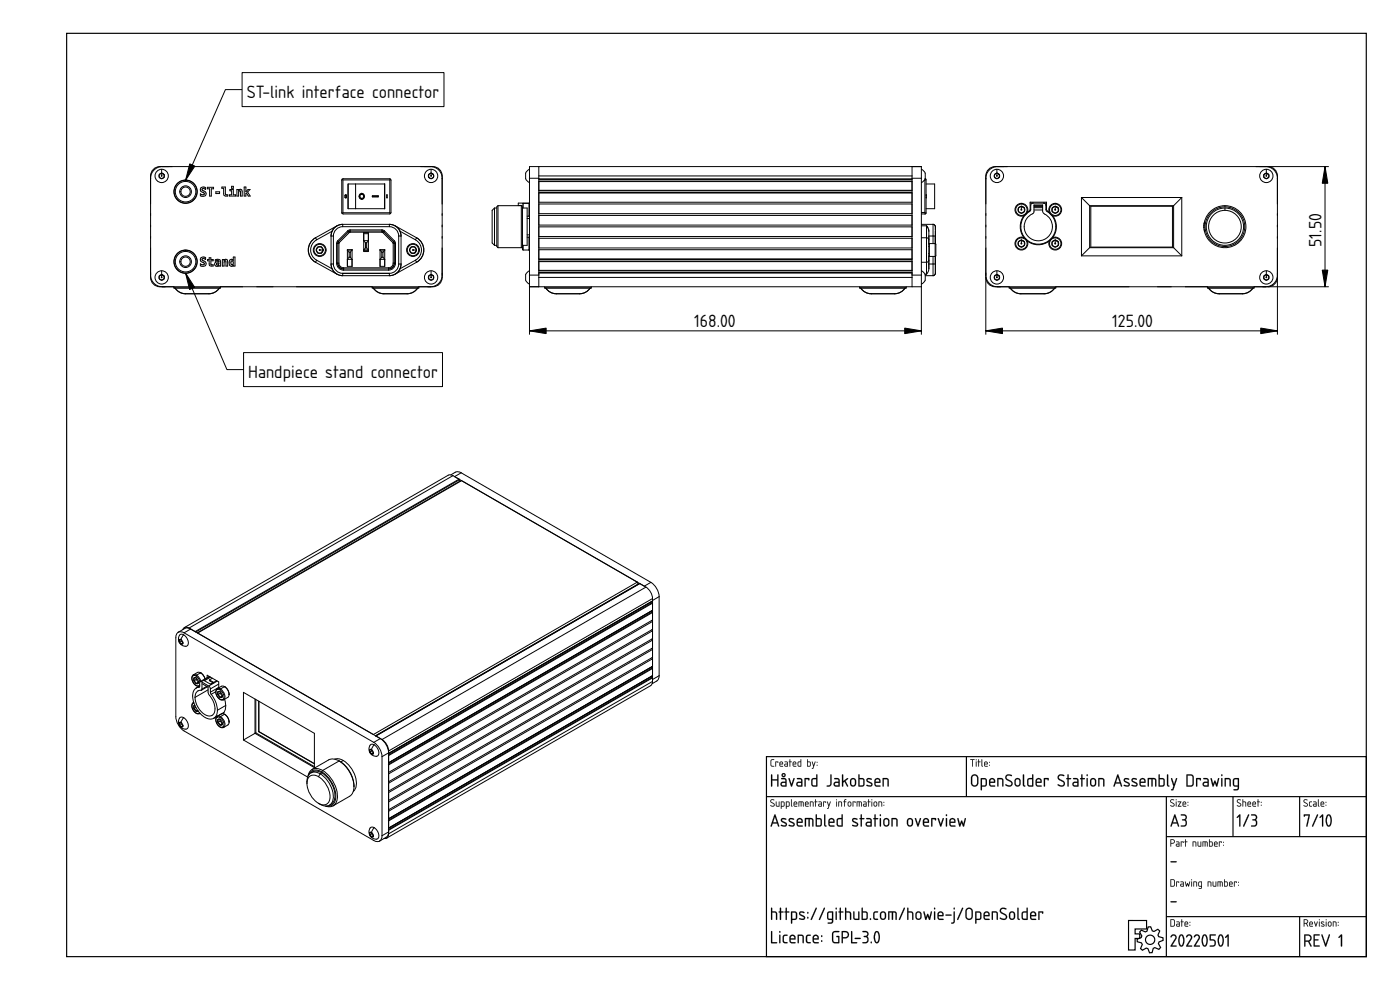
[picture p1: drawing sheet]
<svg xmlns="http://www.w3.org/2000/svg" width="420mm" height="297mm" viewBox="0 0 420 297" stroke-linecap="round" stroke-linejoin="round" font-family="sans-serif">
<defs><g id="words">
<g font-size="5">
<text x="74.1" y="29.3">ST-link interface connector</text>
<text x="396.6" y="74" transform="rotate(-90 396.6 74)">51.50</text>
<text x="208.3" y="98.2">168.00</text>
<text x="333.8" y="98.2">125.00</text>
<text x="74.5" y="113.3">Handpiece stand connector</text>
</g>
</g></defs>
<g fill="none" stroke="#000" stroke-width=".35">
<path d="M20 10h390v277h-390zM230 227h180v60h-180zM230 239h180M290 227v12M350 239v48M370 239v12M390 239v12M350 251h60M338.7 276.2h5.4v2.5h-3.4v1.5h1.4v1.4h-1.4v3.4h-2zM342.5 279.1l1.2 .5 .5-.2 .4-1.3h.7l.5 1.2 .5 .2 1.2-.7 .5 .5-.5 1.2 .2 .5 1.3 .4 .1 .7-1.3 .5-.1 .5 .6 1.2-.5 .6-1.2-.6-.5 .2-.3 1.3-.8 .1-.5-1.3-.5-.1-1.1 .6-.6-.5 .5-1.2-.2-.5-1.3-.3v-.8l1.2-.5 .2-.5-.7-1.1zM350 275h60M390 275v12"/>
<circle cx="345.2" cy="282" r="1.4"/>
</g>
<g fill="#000">
<path d="M351.3 258.4h1.6l.2 .2-1.6 .1zM351.3 270.4h1.6l.2 .2-1.6 .1z"/>
<path d="M231.4 228l.9-.2-.8 .4v1.3l.1 .3h.6l.1 .2h-.7l-.3-.3zM232.7 228.5l.9 .1-.1 .3-.1-.2h-.5l-.1 1.3zM234.2 228.8l-.1 .3h.7l-.2-.4zM234.1 228.6a.55 .55 0 0 1 .7 0 .55 .55 0 0 1 .1 .7h-.8l.1 .5 .8 .1-.7 .1a.91 .91 0 0 1-.2-1.4zM235.6 229.4l.1 .4h.5v-.5zM235.5 228.5h.7l.3 .4-.1 1.1h-.6a.44 .44 0 0 1-.4-.4 .44 .44 0 0 1 .4-.5h.4v-.3zM237 227.8l.2 .1v.6l.4 .1-.4 .1-.1 1.3-.1-1.3-.3-.1 .3-.1zM238.2 228.8l-.1 .3h.7l-.2-.4zM238.1 228.6a.55 .55 0 0 1 .7 0 .55 .55 0 0 1 .1 .7h-.8l.1 .5 .8 .1-.7 .1a.91 .91 0 0 1-.2-1.4zM239.7 228.7l-.1 .1a.63 .63 0 0 0 0 .7 .63 .63 0 0 0 .7 .3v-1.1zM239.5 228.6l.8-.1v-.6l.1-.1v2.2h-.8l-.2-.2zM242.4 228.7v1.1h.6l.1-1zM242.2 227.8l.2 .1v.6h.7l.2 .3v.8l-.3 .4-.8-.1zM243.7 228.5l.5 1.1 .3-1h.2l-.7 2.1-.4-.1 .5-.7zM245.1 229.5l.2 .2zM245.1 228.6l.2 .3z"/>
<path d="M231.4 227.9l.9-.1v.2l-.8 .2v1.3l.1 .2 .7 .1v.2h-.7l-.3-.3zM231.4 228l-.1 1.7 .3 .3h.7l-.7-.2-.2-.3 .1-1.3 .8-.4zM232.7 228.5l.9 .1-.1 .3-.1-.2h-.5l-.1 1.3zM232.7 228.5l.1 1.5 .1-1.3h.5l.1 .2 .1-.3zM234.2 228.8l-.1 .3h.7l-.2-.4zM234.2 228.8a.36 .36 0 0 1 .4-.1 .36 .36 0 0 1 .2 .5h-.7zM234.1 228.6a.56 .56 0 0 1 .8 0 .56 .56 0 0 1 0 .8l-.8-.1 .1 .4 .8 .2-.7 .1a.92 .92 0 0 1-.2-1.4zM234.1 228.6l-.2 .4 .1 .9 1 .1-.8-.2-.1-.3v-.2h.9l-.1-.6-.4-.2zM235.6 229.4l.1 .4h.5v-.5zM235.6 229.4l.7-.1v.5h-.7zM235.5 228.5h.7l.3 .4-.1 1.1h-.6a.46 .46 0 0 1-.5-.4 .46 .46 0 0 1 .5-.5h.4v-.3l-.7-.1zM235.5 228.5l.7 .3 .1 .4h-.5a.43 .43 0 0 0-.4 .4 .43 .43 0 0 0 .4 .4h.6v-1.1l-.2-.4zM237 227.8l.2 .1v.6l.4 .1-.4 .1-.1 1.3-.1-1.3-.3-.1 .3-.1zM237 227.8v.7l-.2 .1 .2 .1 .1 1.3 .1-1.3 .4-.1-.4-.1zM238.2 228.8l-.1 .3h.7l-.2-.4zM238.2 228.8a.36 .36 0 0 1 .4-.1 .36 .36 0 0 1 .2 .5h-.7zM238.1 228.6a.56 .56 0 0 1 .7 0 .56 .56 0 0 1 .1 .8l-.8-.1 .1 .4 .8 .2-.7 .1a.92 .92 0 0 1-.2-1.4zM238.1 228.6l-.2 .4 .1 .9 .9 .1-.7-.2-.1-.3v-.2h.8l-.1-.6-.4-.2zM239.7 228.7l-.1 .1a.61 .61 0 0 0 0 .7 .61 .61 0 0 0 .7 .3v-1.1zM239.7 228.7h.6v1.1h-.4a.65 .65 0 0 1-.2-1.1zM239.5 228.6l.8-.1-.1-.6 .2-.1v2.2l-.9-.1zM239.5 228.6l-.1 1.1 .3 .3h.7v-2.2l-.1 .7zM242.4 228.7v1.1l.6-.1a.7 .7 0 0 0-.1-1zM242.4 228.7h.5a.73 .73 0 0 1 .2 1l-.7 .1zM242.2 227.8l.2 .1v.6h.7l.2 .2v1.1l-.3 .2-.8-.1zM242.2 227.8v2.1l.8 .1 .3-.4v-.8l-.2-.3h-.7zM243.7 228.5l.2 .1 .3 1 .3-1h.3l-.8 2.1-.4-.1 .3-.1 .2-.6zM243.7 228.5l.4 1.4-.2 .6-.2 .1 .3 .1 .7-2.1h-.2l-.3 1zM245.1 229.5h.2v.3l-.2-.1zM245.1 229.5l.2 .2zM245.1 228.6h.2v.3h-.2zM245.1 228.6l.2 .2z"/>
<path d="M231.4 232.4l.3 .1v1.3h1.6v-1.3l.3-.1v3.6l-.3-.2v-1.6h-1.6v1.6l-.3 .2zM234.9 232.6a.28 .28 0 0 0 .5 0 .28 .28 0 0 0-.5 0zM234.5 232.6a.65 .65 0 0 1 1.3 0 .65 .65 0 0 1-1.3 0zM234.7 235l-.1 .4 .2 .2 .9 .1v-.8zM234.5 233.5h1.1l.4 .5 .1 1.9-1.2 .1a.74 .74 0 0 1-.7-.7 .74 .74 0 0 1 .7-.8h.8v-.5l-1.2-.3zM236.7 233.5l.3 .1 .6 1.7 .5-1.7h.4l-.9 2.4zM239.4 235l-.1 .4 .3 .2 .8 .1v-.8zM239.2 233.5h1.1l.5 .5v1.9l-1.1 .1a.74 .74 0 0 1-.7-.7 .74 .74 0 0 1 .7-.8h.7v-.5l-1.2-.3zM241.5 233.5l1.2-.1 .2 .2-.1 .6-.2-.4h-.8v2l-.2 .2-.2-.2zM244 233.8l-.2 .5 .1 1.2 1.1 .2v-1.9zM243.6 233.7l.4-.2 1-.1v-.9l.3-.1v3.6h-1.3l-.4-.3-.1-1.6zM249.2 232.4l.4 .1v2.6a.91 .91 0 0 1-.6 .8 .91 .91 0 0 1-.9-.1l1.1-.5zM250.6 235v.4l.2 .2 .8 .1v-.8zM250.4 233.5h1.1l.5 .5v1.9l-1.1 .1a.74 .74 0 0 1-.7-.7 .74 .74 0 0 1 .7-.8h.7v-.5l-1.2-.3zM252.7 232.4l.3 .1v1.9l1.5-.9v.3l-.8 .5 .8 1.7-.3-.1-.7-1.4-.4 .3-.1 1.2h-.3zM255.6 233.9l-.2 1.2a.57 .57 0 0 0 .7 .6 .57 .57 0 0 0 .5-.7l-.2-1.1-.4-.1zM255.4 233.6a.92 .92 0 0 1 1.5 .7v.8a.91 .91 0 0 1-.9 .9 .91 .91 0 0 1-.9-.9v-1zM258 233.8v1.9h.7a1.24 1.24 0 0 0 .3-1.8zM257.7 232.4l.3 .1v.9l1 .1 .4 .4v1.6l-.3 .4-1.3 .1-.2-.2zM260.2 233.6a.97 .97 0 0 1 1.4 .3l-.1 .1a.82 .82 0 0 0-1.1 .1l1 .7a.71 .71 0 0 1 .3 1 .71 .71 0 0 1-1 .2l-.7-.2 .3-.3a.65 .65 0 0 0 .6 .2 .65 .65 0 0 0 .5-.5l-1.2-.7-.2-.4zM262.9 234l-.1 .6h1.1a.58 .58 0 0 0-.3-.7 .58 .58 0 0 0-.7 .1zM262.7 233.7a.92 .92 0 0 1 1.3 0 .92 .92 0 0 1 .1 1.2h-1.3l.1 .7 1.3 .2-1.1 .2a.89 .89 0 0 1-.7-1.2v-.7zM264.9 233.5a1.44 1.44 0 0 1 1.8 .5v1.8l-.2 .2-.1-.2-.1-1.8-.3-.2h-.8v2l-.1 .2-.2-.2z"/>
<path d="M231.4 232.4l.4 .1-.1 1.3h1.6l-.1-1.3 .4-.1v3.6l-.4-.2 .1-1.6h-1.6l.1 1.6-.4 .2zM231.5 232.4v3.6l.2-.2v-1.7h1.6v1.7l.3 .2v-3.6l-.3 .1v1.3h-1.6v-1.3zM234.9 232.6a.26 .26 0 0 0 .5 0 .26 .26 0 0 0-.5 0zM234.9 232.6a.31 .31 0 0 1 .6 0 .31 .31 0 0 1-.6 0zM234.5 232.6a.65 .65 0 0 1 1.3 0 .65 .65 0 0 1-1.3 0zM234.6 232.6a.61 .61 0 0 0 1.2 0 .61 .61 0 0 0-1.2 0zM234.7 235l-.1 .4 .2 .2 .9 .1v-.8zM234.7 235l1-.1v.8l-1-.1zM234.4 233.5l1.2-.1 .5 .6v1.9l-1.2 .2a.77 .77 0 0 1-.7-.8 .77 .77 0 0 1 .7-.8h.8v-.5l-1.3-.2zM234.5 233.5v.2l1.2 .3v.6h-.8a.72 .72 0 0 0-.7 .7 .72 .72 0 0 0 .7 .7l1.1-.1v-1.9l-.5-.5zM236.7 233.5l.3 .1 .6 1.7 .5-1.7 .2-.2 .2 .2-.9 2.5zM236.7 233.5l.9 2.5 .8-2.4h-.3l-.5 1.8-.6-1.8zM239.4 235v.4l.2 .2 .8 .1v-.8zM239.4 235l1.1-.1v.8l-1.1-.1zM239.2 233.5l1.1-.1 .5 .6v1.9l-1.1 .2a.77 .77 0 0 1-.8-.8 .77 .77 0 0 1 .8-.8h.7v-.5l-1.2-.2zM239.2 233.5v.2l1.2 .3 .1 .6h-.8a.72 .72 0 0 0-.7 .7 .72 .72 0 0 0 .7 .7l1.1-.1v-1.9l-.5-.5zM241.5 233.5l1.2-.1 .2 .2-.1 .6-.2-.4h-.8v2l-.2 .2a3.6 3.6 0 0 1-.1-2.5zM241.5 233.5l.1 2.5 .2-.2v-2h.8l.2 .3 .1-.5zM244 233.9l-.1 1.6 1.1 .2v-1.9zM244 233.8h1v1.9a.94 .94 0 0 1-1.2-.5zM243.6 233.7l.4-.3h1l-.1-.9 .4-.1-.1 3.6h-1.2l-.4-.3-.1-1.6zM243.7 233.7l-.1 1.9 .4 .4h1.2v-3.6l-.2 .1v1h-1zM249.2 232.4l.4 .1v2.6a.92 .92 0 0 1-.6 .9 .92 .92 0 0 1-.9-.2l1-.5zM249.3 232.4l-.1 2.9-.2 .3-.9 .2a.89 .89 0 0 0 1.4-.7v-2.6zM250.6 235v.4l.2 .2 .8 .1v-.8zM250.6 235l1.1-.1v.8l-1.1-.1zM250.4 233.5l1.1-.1 .5 .6v1.9l-1.1 .2a.77 .77 0 0 1-.8-.8 .77 .77 0 0 1 .8-.8h.7v-.5l-1.2-.2zM250.4 233.5v.2l1.2 .3 .1 .6h-.8a.72 .72 0 0 0-.7 .7 .72 .72 0 0 0 .7 .7l1.1-.1v-1.9l-.5-.5zM252.7 232.4l.4 .1-.1 1.9 1.2-.9h.3v.3l-.8 .5 .8 1.7-.3-.1-.7-1.4-.4 .3-.1 1.2h-.3zM252.7 232.4l.1 3.6 .2-.2v-1l.5-.3 .7 1.4 .3 .1-.8-1.7 .8-.5v-.3l-1.5 .9v-1.9zM255.6 233.9l-.1 1.2a.58 .58 0 0 0 .8 .5l.3-.6-.1-.9-.5-.3zM255.6 233.9l.4-.1 .4 .1 .2 1.1a.59 .59 0 0 1-.5 .7 .59 .59 0 0 1-.7-.6zM255.4 233.6a.92 .92 0 0 1 1-.1 .92 .92 0 0 1 .6 .8l-.1 1.1-.4 .5h-.9l-.5-.8a1.39 1.39 0 0 1 .3-1.5zM255.5 233.7l-.3 .4-.1 1a.89 .89 0 0 0 .9 .9 .89 .89 0 0 0 .9-.9v-1l-.2-.4-.7-.2zM258 233.8v1.9l.7-.1a1.22 1.22 0 0 0 .3-1.7zM257.9 233.8h.8a1.1 1.1 0 0 1 .4 1.4l-.2 .4-1 .1zM257.6 232.4l.4 .1v.9h1l.4 .4v1.7l-.3 .5h-1.3l-.2-.2zM257.7 232.4l-.1 3.4 1.5 .1 .3-.4v-1.6l-.4-.4h-1.1v-1zM260.2 233.6a1.2 1.2 0 0 1 1.5 .2l-.3 .2a.55 .55 0 0 0-.6-.2 .55 .55 0 0 0-.4 .4l1 .6a.68 .68 0 0 1 .4 .8 .68 .68 0 0 1-.8 .4l-1-.3 .2-.2 1.2 .1 .1-.2-1.3-.9-.2-.4zM260.2 233.6l-.2 .5 .2 .4 1.3 .9a1.28 1.28 0 0 1-1.4 .1l.1 .3 1.3 .1a.61 .61 0 0 0 .3-.6 .61 .61 0 0 0-.4-.5l-1-.5a.53 .53 0 0 1 .3-.6 .53 .53 0 0 1 .6 .2h.3l-.1-.3-.8-.1zM262.9 234l-.1 .6h1.1l-.3-.7zM262.9 234a.59 .59 0 0 1 .7-.2 .59 .59 0 0 1 .3 .8h-1.2zM262.7 233.6a.94 .94 0 0 1 1.3 .1 .94 .94 0 0 1 .1 1.2h-1.3l.1 .7h1.1l.3 .2-.3 .3h-.9a.92 .92 0 0 1-.7-1.3v-.7zM262.7 233.7l-.3 .6 .2 1.5 .5 .2h1.1v-.3l-1.3-.1-.2-.4v-.3l1.5-.1-.2-1.1-.7-.2zM264.9 233.5l1.3-.1 .5 .7v1.7l-.2 .2-.2-.2v-1.8l-1.1-.2 .1 2-.2 .2a3.7 3.7 0 0 1-.2-2.5zM264.9 233.5v2.4l.3-.1v-2h.8l.4 .2 .1 2 .2-.9a1.11 1.11 0 0 0-.7-1.6z"/>
<path d="M291.2 227.8l1.3 .1-.6 .1-.1 2-.1-2h-.5zM291.2 227.8l.5 .2 .1 2 .1-2 .6-.1zM292.9 228.5l.2 .1-.1 1.4zM292.9 228.5l.1 1.5 .1-1.4zM292.8 228a.2 .2 0 0 1 .4 0 .2 .2 0 0 1-.4 0zM292.9 227.8l.1 .3zM293.6 227.8l.2 .1v.6l.5 .1-.5 .1-.1 1.3-.1-1.3-.2-.1 .2-.1zM293.6 227.8v.7l-.2 .1 .2 .1 .1 1.3 .1-1.3 .5-.1-.5-.1zM294.6 227.8l.2 .1 .1 2.1-.4-.3zM294.6 227.8v1.9l.3 .3zM295.6 228.8v.3h.6l-.2-.4zM295.6 228.8a.36 .36 0 0 1 .5-.1 .36 .36 0 0 1 .1 .5h-.7zM295.5 228.6a.56 .56 0 0 1 .8 0 .56 .56 0 0 1 0 .8l-.8-.1 .1 .4 .9 .2-.7 .1a.92 .92 0 0 1-.3-1.4zM295.5 228.6l-.2 .4 .2 .9 .9 .1-.8-.2-.1-.3v-.2h.9l-.1-.6-.4-.2zM296.9 229.5h.2v.3l-.2-.1zM296.9 229.5l.1 .2zM296.9 228.6h.2v.3h-.2zM296.9 228.6l.1 .2z"/>
<path d="M291.2 227.8l1.3 .1-.6 .1-.1 2-.1-2h-.5zM292.9 228.5l.2 .1-.1 1.4zM292.9 228a.14 .14 0 0 1 .2 0 .14 .14 0 0 1-.2 0zM293.6 227.8l.2 .1v.6l.5 .1-.5 .1-.1 1.3-.1-1.3-.2-.1 .2-.1zM294.6 227.8l.2 .1 .1 2.1-.3-.3zM295.6 228.8v.3h.6l-.2-.4zM295.5 228.6a.55 .55 0 0 1 .8 0 .55 .55 0 0 1 0 .7h-.8l.2 .5 .7 .1-.6 .1a.91 .91 0 0 1-.3-1.4zM296.9 229.5l.1 .2zM296.9 228.6l.1 .3z"/>
<path d="M292 232.9l-.2 .5v1.6a.75 .75 0 0 0 .7 .7 .75 .75 0 0 0 .7-.8v-1.5a.75 .75 0 0 0-.4-.6 .75 .75 0 0 0-.8 .1zM291.7 232.6a1.11 1.11 0 0 1 1.2-.2 1.11 1.11 0 0 1 .7 1v1.5a1.1 1.1 0 0 1-1.1 1.1 1.1 1.1 0 0 1-1.1-1v-1.9zM294.7 233.8v1.9l.9-.1 .2-.3v-1.3l-.2-.2zM294.4 233.5a1.38 1.38 0 0 1 1.8 .5v.3a1.27 1.27 0 0 1-.7 1.7h-.8l-.1 1.1h-.2zM297.3 234l-.1 .6h1.1a.58 .58 0 0 0-.3-.7 .58 .58 0 0 0-.7 .1zM297.1 233.7a.92 .92 0 0 1 1.3 0 .92 .92 0 0 1 .1 1.2h-1.3l.2 .7 1.3 .2-1.1 .2a.89 .89 0 0 1-.8-1.2l.1-.7zM299.3 233.5a1.44 1.44 0 0 1 1.8 .5v1.8l-.1 .2-.2-.2v-1.8l-.4-.2h-.8v2l-.1 .2-.2-.2zM302 232.6a1.41 1.41 0 0 1 1.7 .1l-.2 .2a.73 .73 0 0 0-1-.2 .73 .73 0 0 0-.3 .9l1.1 .6a1.02 1.02 0 0 1 .4 1.6 1.02 1.02 0 0 1-1.6 0l-.4-.2 .2-.3a.88 .88 0 0 0 .9 .4 .88 .88 0 0 0 .7-.8l-1.7-1.2-.1-.4zM305 233.9l-.2 1.2a.57 .57 0 0 0 .6 .6 .57 .57 0 0 0 .5-.7l-.1-1.1-.4-.1zM304.8 233.6a.92 .92 0 0 1 1.5 .7v.8a.91 .91 0 0 1-.9 .9 .91 .91 0 0 1-.9-.9v-1zM307 232.4l.3 .1v2.9l.4 .3a.37 .37 0 0 1-.5 .3 .37 .37 0 0 1-.2-.5zM308.8 233.8l-.2 .5 .1 1.2 1 .2v-1.9zM308.4 233.7l.4-.2 .9-.1v-.9l.4-.1-.1 3.6h-1.2l-.4-.3-.1-1.6zM311.3 234l-.2 .6h1.2a.58 .58 0 0 0-.3-.7 .58 .58 0 0 0-.7 .1zM311.1 233.7a.92 .92 0 0 1 1.2 0 .92 .92 0 0 1 .2 1.2h-1.4l.2 .7 1.3 .2-1.1 .2a.89 .89 0 0 1-.7-1.2v-.7zM313.3 233.5l1.2-.1 .2 .2-.1 .6-.2-.4h-.8v2l-.2 .2-.1-.2zM317.7 232.6a1.41 1.41 0 0 1 1.7 .1l-.2 .2a.73 .73 0 0 0-1-.2 .73 .73 0 0 0-.3 .9l1.1 .6a1.02 1.02 0 0 1 .4 1.6 1.02 1.02 0 0 1-1.6 0l-.4-.2 .2-.3a.88 .88 0 0 0 1 .4 .88 .88 0 0 0 .6-.8l-1.7-1.2-.1-.4zM320.4 232.4l.3 .1v1l.8 .1-.8 .2v2l-.2 .2-.1-.2v-2l-.4-.2 .4-.1zM322.3 235l-.1 .4 .2 .2 .9 .1v-.8zM322.1 233.5h1.1l.5 .5v1.9l-1.2 .1a.74 .74 0 0 1-.7-.7 .74 .74 0 0 1 .7-.8h.8v-.5l-1.2-.3zM324.6 232.4l.3 .1v1l.7 .1-.7 .2v2l-.2 .2-.2-.2v-2l-.4-.2 .4-.1zM326.1 233.5l.4 .1v2.2l-.2 .2-.2-.2zM326.1 232.6a.25 .25 0 0 1 .5 0 .25 .25 0 0 1-.5 0zM327.7 233.9l-.2 1.2a.57 .57 0 0 0 .6 .6 .57 .57 0 0 0 .5-.7l-.2-1.1-.3-.1zM327.5 233.6a.92 .92 0 0 1 1.5 .7v.8a.91 .91 0 0 1-1 .9 .91 .91 0 0 1-.9-.9l.1-1zM329.6 233.5a1.44 1.44 0 0 1 1.8 .5v1.8l-.1 .2-.2-.2v-1.8l-.4-.2h-.8v2l-.1 .2-.2-.2zM335.4 232.4l.2 .1 1.1 3.3-.1 .2-.5-.9h-1.3l-.3 .9-.3-.1zM335.5 233.1l-.6 1.6h1.1zM337.4 233.6a.97 .97 0 0 1 1.4 .3l-.1 .1a.82 .82 0 0 0-1.1 .1l1.1 .7a.71 .71 0 0 1 .2 1 .71 .71 0 0 1-1 .2l-.6-.2 .2-.3a.65 .65 0 0 0 .7 .2 .65 .65 0 0 0 .5-.5l-1.3-.7-.2-.4zM339.7 233.6a.97 .97 0 0 1 1.5 .3l-.1 .1a.82 .82 0 0 0-1.2 .1l1.1 .7a.71 .71 0 0 1 .3 1 .71 .71 0 0 1-1 .2l-.7-.2 .2-.3a.65 .65 0 0 0 .7 .2 .65 .65 0 0 0 .5-.5l-1.3-.7-.1-.4zM342.5 234l-.2 .6h1.2a.58 .58 0 0 0-.3-.7 .58 .58 0 0 0-.7 .1zM342.3 233.7a.92 .92 0 0 1 1.2 0 .92 .92 0 0 1 .1 1.2h-1.3l.2 .7 1.3 .2-1.1 .2a.89 .89 0 0 1-.7-1.2v-.7zM344.5 233.5l.2-.1a2.46 2.46 0 0 1 2.2 .4l.1 2.2-.3-.2-.1-1.9-.7-.1v2l-.2 .2-.1-.2v-2h-.8v2l-.2 .2-.2-.2zM348.1 233.8v1.9h.7a1.24 1.24 0 0 0 .3-1.8zM347.8 232.4l.3 .1v.9l1 .1 .4 .4v1.6l-.3 .4-1.3 .1-.2-.2zM350.3 232.4l.3 .1v2.9l.3 .3a.37 .37 0 0 1-.5 .3 .37 .37 0 0 1-.2-.5zM351.5 233.5l.3 .1 .5 1.7 .6-1.7 .2-.1 .2 .1-1.3 3.5-.6-.1 .5-.2 .3-.9zM356.4 232.7v3a1.14 1.14 0 0 0 1.5-.5v-2.2l-.4-.3zM356.1 232.4h1.5l.6 .6v2.4l-.6 .6h-1.5zM359 233.5l1.2-.1 .2 .2-.1 .6-.2-.4h-.8v2l-.2 .2-.2-.2zM361.4 235l-.1 .4 .2 .2 .9 .1v-.8zM361.1 233.5h1.1l.5 .5v1.9l-1.1 .1a.74 .74 0 0 1-.7-.7 .74 .74 0 0 1 .7-.8h.8v-.5l-1.3-.3zM363.4 233.5l.3 .1 .4 1.6 .5-1 .5 1 .4-1.6 .3-.1-.5 2.5-.3-.1-.4-1-.4 1-.3 .1zM366.5 233.5l.4 .1v2.2l-.2 .2-.2-.2zM366.5 232.6a.25 .25 0 0 1 .5 0 .25 .25 0 0 1-.5 0zM367.6 233.5a1.44 1.44 0 0 1 1.8 .5v1.8l-.2 .2-.2-.2v-1.8l-.3-.2h-.8v2l-.2 .2-.2-.2zM370.5 233.9l-.1 1.5 .2 .2 .9 .1v-1.9zM370.2 233.7l.5-.3 1.1 .1v3a1 1 0 0 1-1.6 .5l1.1-.3 .2-.7a1.06 1.06 0 0 1-1.2-.1 1.06 1.06 0 0 1-.3-1.3z"/>
<path d="M292 232.9l-.2 .5v1.6l.4 .6h.5l.4-.3 .1-1.9a.73 .73 0 0 0-.4-.6 .73 .73 0 0 0-.8 .1zM292 232.9l.7-.2 .5 .3 .1 1.9a.77 .77 0 0 1-.8 .8 .77 .77 0 0 1-.8-.7v-1.6zM291.7 232.6l.8-.3 .8 .3 .3 .5v1.8a1.13 1.13 0 0 1-1.1 1.1 1.13 1.13 0 0 1-1.1-1v-1.9zM291.7 232.6l-.3 .8v1.6l.3 .7a1.18 1.18 0 0 0 1.6 0l.2-.5 .1-1.8a1.1 1.1 0 0 0-.7-1 1.1 1.1 0 0 0-1.2 .2zM294.7 233.8v1.9l.9-.1 .2-.3-.1-1.4zM294.7 233.8h.9l.2 .2v1.3l-.2 .4h-.9zM294.4 233.5h1.3l.5 .7-.1 1.4-.4 .4h-1v.9l-.2 .3-.2-.3zM294.4 233.5v3.6l.3-.2v-.9h.8a1.36 1.36 0 0 0 .7-1.8 1.36 1.36 0 0 0-1.8-.7zM297.3 234l-.1 .6h1.1l-.2-.7zM297.3 234a.59 .59 0 0 1 .8-.2 .59 .59 0 0 1 .2 .8h-1.1zM297.1 233.6a.94 .94 0 0 1 1.3 .1 .94 .94 0 0 1 .1 1.2h-1.3l.2 .7h1.1l.2 .2-.2 .3h-.9a.92 .92 0 0 1-.8-1.3v-.7zM297.2 233.7l-.4 .6 .2 1.5 .6 .2h1v-.3l-1.3-.1-.1-.4v-.3l1.4-.1-.2-1.1-.6-.2zM299.3 233.5l1.3-.1 .6 .7v1.7l-.2 .2-.2-.2-.1-1.8-1.1-.2 .1 2-.2 .2a3.7 3.7 0 0 1-.2-2.5zM299.4 233.5v2.4l.2-.1v-2h.8l.4 .2 .2 2 .1-.9a1.11 1.11 0 0 0-.7-1.6zM301.9 232.6a1.42 1.42 0 0 1 1.8 .1l-.3 .2a.71 .71 0 0 0-.9-.2 .71 .71 0 0 0-.3 .9l1.1 .6a.93 .93 0 0 1 .3 1.6 1.25 1.25 0 0 1-1.9-.5l1.4 .3 .4-.5-.1-.4-1.6-.9-.1-.5zM302 232.6a.91 .91 0 0 0 .2 1.5l1 .5a.64 .64 0 0 1 .2 .9 .64 .64 0 0 1-.9 .1l-.6-.3-.1 .4a1.09 1.09 0 0 0 1.5 .3 1.09 1.09 0 0 0 .4-1.4l-1.5-.9-.2-.4 .4-.6 1.1 .1 .1-.2-1-.2zM305 233.9l-.2 1.2a.58 .58 0 0 0 .9 .5l.2-.6-.1-.9-.4-.3zM305 233.9l.4-.1 .4 .1 .2 1.1a.59 .59 0 0 1-.6 .7 .59 .59 0 0 1-.6-.6zM304.8 233.6a.92 .92 0 0 1 1-.1 .92 .92 0 0 1 .5 .8v1.1l-.5 .5h-.9l-.5-.8a1.39 1.39 0 0 1 .4-1.5zM304.8 233.7l-.3 .4v1a.89 .89 0 0 0 .9 .9 .89 .89 0 0 0 .9-.9l-.1-1-.2-.4-.6-.2zM307 232.4l.4 .1v2.9l.3 .3a.39 .39 0 0 1-.5 .3 .39 .39 0 0 1-.2-.5zM307 232.4v3.1l.1 .4 .4 .1 .2-.2-.4-.4v-2.9zM308.8 233.9l-.1 1.6 1 .2v-1.9zM308.8 233.8h1v1.9a.94 .94 0 0 1-1.2-.5zM308.4 233.7l.4-.3h.9v-.9l.4-.1-.1 3.6h-1.2l-.4-.3-.2-1.6zM308.5 233.7l-.1 1.9 .4 .4h1.2v-3.6l-.2 .1v1h-1zM311.3 234l-.2 .6h1.2l-.3-.7zM311.3 234a.59 .59 0 0 1 .7-.2 .59 .59 0 0 1 .3 .8h-1.2zM311.1 233.6a.94 .94 0 0 1 1.3 .1 .94 .94 0 0 1 .1 1.2h-1.4l.2 .7h1.1l.3 .2-.3 .3h-.9a.92 .92 0 0 1-.7-1.3v-.7zM311.1 233.7l-.3 .6 .2 1.5 .5 .2h1.1v-.3l-1.3-.1-.2-.4v-.3l1.5-.1-.2-1.1-.7-.2zM313.3 233.5l1.2-.1 .3 .2-.2 .6-.2-.4h-.8v2l-.2 .2a3.6 3.6 0 0 1-.1-2.5zM313.3 233.5l.1 2.5 .2-.2v-2h.8l.2 .3 .1-.5zM317.6 232.6a1.42 1.42 0 0 1 1.8 .1l-.3 .2a.71 .71 0 0 0-.9-.2 .71 .71 0 0 0-.3 .9l1.1 .6a.93 .93 0 0 1 .3 1.6 1.25 1.25 0 0 1-1.9-.5l1.4 .3 .4-.5-.1-.4-1.6-.9-.1-.5zM317.7 232.6a.91 .91 0 0 0 .2 1.5l1 .5a.64 .64 0 0 1 .2 .9 .64 .64 0 0 1-.9 .1l-.6-.3-.1 .4a1.09 1.09 0 0 0 1.5 .3 1.09 1.09 0 0 0 .4-1.4l-1.5-.9-.2-.4 .4-.6 1.1 .1 .2-.2-1.1-.2zM320.4 232.4l.3 .1v1l.6-.1 .2 .2-.8 .2v2l-.2 .3-.2-.3 .1-2-.4-.2 .4-.1zM320.4 232.4v1.1l-.4 .1 .4 .2 .1 2.2 .2-2.2 .7-.2-.7-.1v-1zM322.3 235l-.1 .4 .2 .2 .9 .1v-.8zM322.3 235l1-.1v.8l-1-.1zM322.1 233.5l1.1-.1 .5 .6v1.9l-1.2 .2a.77 .77 0 0 1-.7-.8 .77 .77 0 0 1 .7-.8h.8v-.5l-1.2-.2zM322.1 233.5v.2l1.2 .3v.6h-.8a.72 .72 0 0 0-.6 .7 .72 .72 0 0 0 .6 .7l1.1-.1v-1.9l-.4-.5zM324.5 232.4l.4 .1v1l.5-.1 .2 .2-.7 .2v2l-.2 .3-.2-.3v-2l-.4-.2 .4-.1zM324.6 232.4l-.1 1.1-.3 .1 .3 .2 .2 2.2 .1-2.2 .8-.2-.8-.1v-1zM326.1 233.5l.4 .1v2.2l-.2 .2-.2-.2zM326.2 233.5l.1 2.5 .1-2.4zM326.1 232.6a.26 .26 0 0 1 .5 0 .26 .26 0 0 1-.5 0zM326.2 232.4v.4h.2v-.4zM327.7 233.9l-.2 1.2a.58 .58 0 0 0 .9 .5l.2-.6-.1-.9-.4-.3zM327.7 233.9l.4-.1 .4 .1 .1 1.1a.59 .59 0 0 1-.5 .7 .59 .59 0 0 1-.6-.6zM327.5 233.6a.92 .92 0 0 1 .9-.1 .92 .92 0 0 1 .6 .8v1.1l-.5 .5h-.9l-.5-.8a1.39 1.39 0 0 1 .4-1.5zM327.5 233.7l-.3 .4v1a.89 .89 0 0 0 .8 .9 .89 .89 0 0 0 .9-.9v-1l-.2-.4-.7-.2zM329.6 233.5l1.3-.1 .6 .7v1.7l-.2 .2-.2-.2-.1-1.8-1.1-.2 .1 2-.2 .2a3.7 3.7 0 0 1-.2-2.5zM329.7 233.5v2.4l.2-.1v-2h.8l.4 .2 .2 2 .1-.9a1.11 1.11 0 0 0-.7-1.6zM335.4 232.4l.3 .1 1.1 3.2-.2 .4-.5-1h-1.3l-.3 .9-.4-.1zM335.4 232.4l-1.2 3.5h.3l.3-.8h1.4l.4 .9 .1-.2-1.1-3.3zM335.4 233.1l-.5 1.6h1.1zM335.5 233l.6 1.8h-1.2zM337.4 233.6a1.2 1.2 0 0 1 1.5 .2l-.2 .2a.55 .55 0 0 0-.6-.2 .55 .55 0 0 0-.4 .4l1 .6a.68 .68 0 0 1 .3 .8 .68 .68 0 0 1-.8 .4l-1-.3 .2-.2 1.2 .1 .1-.2-1.3-.9-.2-.4zM337.4 233.6l-.1 .5 .1 .4 1.3 .9a1.28 1.28 0 0 1-1.4 .1l.1 .3 1.4 .1a.61 .61 0 0 0 .3-.6 .61 .61 0 0 0-.4-.5l-1.1-.5a.53 .53 0 0 1 .4-.6 .53 .53 0 0 1 .6 .2h.2v-.3l-.9-.1zM339.7 233.6a1.2 1.2 0 0 1 1.5 .2l-.2 .2a.55 .55 0 0 0-.6-.2 .55 .55 0 0 0-.4 .4l1 .6a.68 .68 0 0 1 .4 .8 .68 .68 0 0 1-.9 .4l-1-.3 .2-.2 1.2 .1 .1-.2-1.3-.9-.2-.4zM339.7 233.6l-.1 .5 .2 .4 1.3 .9a1.28 1.28 0 0 1-1.5 .1l.1 .3 1.4 .1a.61 .61 0 0 0 .3-.6 .61 .61 0 0 0-.4-.5l-1-.5a.53 .53 0 0 1 .3-.6 .53 .53 0 0 1 .6 .2h.3l-.1-.3-.9-.1zM342.5 234l-.2 .6h1.2l-.3-.7zM342.4 234a.59 .59 0 0 1 .8-.2 .59 .59 0 0 1 .3 .8h-1.2zM342.3 233.6a.94 .94 0 0 1 1.2 .1 .94 .94 0 0 1 .1 1.2h-1.3l.2 .7h1.1l.2 .2-.2 .3h-.9a.92 .92 0 0 1-.8-1.3l.1-.7zM342.3 233.7l-.3 .6 .2 1.5 .5 .2h1v-.3l-1.2-.1-.2-.4v-.3l1.4-.1-.1-1.1-.7-.2zM344.5 233.4h1.8l.5 .2a3 3 0 0 1 .2 2.4l-.4-.2-.1-1.9-.6-.1v2l-.2 .2-.2-.2 .1-2h-.8v2l-.3 .2zM344.5 233.5v2.5l.3-.2v-2h.8v2l.1 .2 .2-2.2 .7 .1 .1 1.9 .3 .1a3 3 0 0 0-.2-2.3zM348.1 233.8v1.9l.7-.1a1.22 1.22 0 0 0 .3-1.7zM348 233.8h.8a1.1 1.1 0 0 1 .4 1.4l-.2 .4-1 .1zM347.7 232.4l.4 .1v.9h1l.4 .4v1.7l-.3 .5h-1.3l-.2-.2zM347.8 232.4l-.1 3.4 1.5 .1 .3-.4v-1.6l-.4-.4h-1.1v-1zM350.3 232.4l.3 .1v2.9l.3 .3a.39 .39 0 0 1-.5 .3 .39 .39 0 0 1-.2-.5zM350.3 232.4l-.1 3.1 .2 .4 .4 .1 .1-.2-.3-.4v-2.9zM351.5 233.5l.3 .1 .5 1.7 .6-1.7 .2-.2 .2 .2-1.1 3.4-.2 .2-.6-.2 .5-.2 .3-.9zM351.5 233.5l.7 2.4-.3 .9-.4 .2 .5 .1 1.2-3.5h-.3l-.6 1.8-.5-1.8zM356.4 232.7v2.9a1.12 1.12 0 0 0 1.5-.4v-2.1l-.4-.4zM356.4 232.7h1.1l.4 .3v2.1a.93 .93 0 0 1-1.4 .6zM356.1 232.4l1.5-.1 .7 .7v2.4l-.7 .6h-1.5zM356.1 232.4v3.6h1.5l.6-.6v-2.4l-.6-.6zM359 233.5l1.2-.1 .2 .2-.1 .6-.2-.4h-.8v2l-.2 .2a3.6 3.6 0 0 1-.1-2.5zM359 233.5l.1 2.5 .2-.2v-2h.8l.2 .3 .1-.5zM361.4 235l-.1 .4 .2 .2 .9 .1v-.8zM361.4 235l1-.1v.8l-1-.1zM361.1 233.5l1.1-.1 .6 .6v1.9l-1.2 .2a.77 .77 0 0 1-.7-.8 .77 .77 0 0 1 .7-.8h.8l-.1-.5-1.2-.2zM361.2 233.5v.2l1.2 .3v.6h-.8a.72 .72 0 0 0-.7 .7 .72 .72 0 0 0 .7 .7l1.1-.1v-1.9l-.5-.5zM363.4 233.5l.3 .1 .4 1.6 .5-1 .5 1 .4-1.6 .4-.1-.6 2.5-.4-.1-.3-1-.3 1-.4 .1zM363.4 233.5l.6 2.5 .2-.1 .4-1.1 .4 1.1 .3 .1 .5-2.5-.2 .1-.5 1.7-.5-1.1-.5 1.1-.5-1.7zM366.5 233.5l.4 .1v2.2l-.2 .2-.2-.2zM366.6 233.5l.1 2.5 .1-2.4zM366.5 232.6a.26 .26 0 0 1 .5 0 .26 .26 0 0 1-.5 0zM366.6 232.4v.4h.2v-.4zM367.6 233.5l1.3-.1 .5 .7v1.7l-.2 .2-.2-.2v-1.8l-1.1-.2v2l-.2 .2a3.7 3.7 0 0 1-.1-2.5zM367.6 233.5v2.4l.3-.1v-2h.8l.3 .2 .2 2 .1-.9a1.11 1.11 0 0 0-.6-1.6zM370.5 233.9l-.1 1.5 .2 .2 .9 .1v-1.9zM370.5 233.9l1-.1v1.9l-1.1-.1zM370.2 233.6a1.6 1.6 0 0 1 1.7 0l-.1 3.2-.5 .3h-1.1v-.3l1.2-.2 .1-.5a1.09 1.09 0 0 1-1.3-.2 1.09 1.09 0 0 1-.2-1.3zM370.2 233.7l-.2 .5 .2 1.6 1.3 .2a.73 .73 0 0 1-.3 .8 .73 .73 0 0 1-.8 0l-.2 .2 .2 .1a1.02 1.02 0 0 0 1.4-.6v-3h-1.1z"/>
<path d="M231.3 240l.8-.2 .3 .2-.1 .1a.48 .48 0 0 0-.6-.1 .48 .48 0 0 0-.2 .5l1 .8-.2 .6a.59 .59 0 0 1-.6 .2 .59 .59 0 0 1-.4-.5l.7 .2 .3-.3-1.1-.9zM231.3 240l-.1 .6 .9 .5a.37 .37 0 0 1 .2 .6 .37 .37 0 0 1-.6 .1l-.4-.2v.2a.64 .64 0 0 0 1 .2 .64 .64 0 0 0-.2-1l-.7-.4v-.3l.9-.3-.6-.2zM232.9 240.5l.2 .1v1.1l.6 .1v-1.2l.2-.1v1.5l-1-.1zM232.9 240.5l.1 1.4 .9 .1v-1.5l-.2 .1v1.2h-.4l-.3-.1zM234.6 240.7v1.1h.5l.1-1zM234.5 240.7l.7 .1-.1 1h-.6zM234.4 240.5h.8l.3 .4-.1 1-.8 .1-.2 .7zM234.4 240.5v2.1l.1-.6h.5a.81 .81 0 0 0 .4-1.1 .81 .81 0 0 0-1-.4zM236.1 240.7v1.1h.5l.1-1zM236.1 240.7l.7 .1-.2 1h-.5zM235.9 240.5h.8l.3 .4-.1 1-.8 .1-.1 .7zM235.9 240.5v2.1l.2-.6h.5a.81 .81 0 0 0 .4-1.1 .81 .81 0 0 0-1.1-.4zM237.4 239.8l.2 .1 .1 2.1-.3-.3zM237.4 239.9v1.8l.3 .3zM238.5 240.8l-.1 .3h.7l-.2-.4zM238.4 240.8a.36 .36 0 0 1 .5-.1 .36 .36 0 0 1 .2 .5h-.7zM238.3 240.6h.1a.56 .56 0 0 1 .7 0 .56 .56 0 0 1 .1 .8l-.8-.1v.4l.9 .2-.7 .1a.92 .92 0 0 1-.3-1.4zM238.4 240.6l-.2 .4 .1 .9 .9 .1-.7-.2-.1-.3v-.2h.8l-.1-.6-.4-.2zM239.7 240.5l1.4 .1 .1 1.4-.2-.1-.1-1.1-.4-.1-.1 1.3-.1-1.3h-.4v1.2l-.2 .1zM239.7 240.5v1.5l.1-1.3h.5l.1 1.3 .1-1.3h.4l.1 1.3 .2-.1a.93 .93 0 0 0 0-1 .93 .93 0 0 0-1-.4zM241.9 240.8l-.1 .3h.7l-.2-.4zM241.9 240.8a.36 .36 0 0 1 .4-.1 .36 .36 0 0 1 .2 .5h-.7zM241.8 240.6a.56 .56 0 0 1 .7 0 .56 .56 0 0 1 .1 .8l-.8-.1 .1 .4 .8 .2-.7 .1a.92 .92 0 0 1-.2-1.4zM241.8 240.6l-.2 .4 .1 .9 .9 .1-.7-.2-.1-.3v-.2h.8l-.1-.6-.4-.2zM243.1 240.5l1 .1v1.4l-.2-.1v-1.1l-.6-.1v1.2l-.2 .1zM243.1 240.5v1.5l.2-1.3 .6 .1 .2 1.2v-.7a.7 .7 0 0 0-.2-.8 .7 .7 0 0 0-.8 0zM244.7 239.8l.2 .1v.6l.4 .1-.4 .1-.1 1.3-.1-1.3-.3-.1 .3-.1zM244.7 239.8v.7l-.2 .1 .2 .1 .1 1.3 .1-1.3 .4-.1-.4-.1zM245.8 241.4l.1 .4h.5v-.4zM245.8 241.4l.6-.1v.5h-.6zM245.7 240.5h.7l.3 .4-.1 1.1h-.6a.46 .46 0 0 1-.5-.4 .46 .46 0 0 1 .5-.5h.4v-.3l-.7-.1zM245.7 240.5l.7 .3v.4h-.4a.43 .43 0 0 0-.4 .4 .43 .43 0 0 0 .4 .4h.6v-1.1l-.2-.4zM247 240.5l.9 .1-.1 .3-.1-.2h-.5l-.1 1.3zM247.1 240.5v1.5l.1-1.3h.5l.1 .2 .1-.3zM248.2 240.5l.2 .1 .3 1 .4-1h.2l-.8 2.1-.3-.1 .3-.1 .1-.6zM248.2 240.5l.4 1.4-.1 .6-.3 .1 .3 .1 .8-2.1h-.2l-.4 1zM251 240.5l.2 .1-.1 1.4zM251 240.5l.1 1.5 .1-1.4zM251 240a.15 .15 0 0 1 .3 0 .15 .15 0 0 1-.3 0zM251 239.8l.2 .3zM251.6 240.5l1 .1 .1 1.4-.2-.1-.1-1.1-.6-.1v1.2l-.2 .1zM251.6 240.5v1.5l.2-1.3 .7 .1 .1 1.2 .1-.7a.7 .7 0 0 0-.2-.8 .7 .7 0 0 0-.9 0zM253.4 239.9l.6-.1-.5 .7 .5 .1-.5 .1-.1 1.3-.1-1.3-.2-.1 .2-.1zM253.5 239.9l-.2 .6-.2 .1 .2 .1 .1 1.3 .1-1.3 .5-.1-.5-.1 .1-.3 .3-.4zM254.7 240.8v.8l.4 .1 .1-.8zM254.7 240.8h.5l.1 .6a.36 .36 0 0 1-.3 .4 .36 .36 0 0 1-.4-.3zM254.6 240.6a.55 .55 0 0 1 .6-.1 .55 .55 0 0 1 .3 .5l-.1 .8-.7 .2-.3-.5zM254.3 241.2a.68 .68 0 0 0 1.3 0 .68 .68 0 0 0-1.3 0zM255.9 240.5l.9 .1-.1 .3-.2-.2h-.4l-.1 1.3zM255.9 240.5l.1 1.5 .1-1.3h.5l.1 .2v-.3zM257.1 240.5l1.4 .1 .1 1.4-.2-.1v-1.1l-.4-.1-.1 1.3-.1-1.3h-.5v1.2l-.2 .1zM257.1 240.5v1.5l.2-1.3h.5l.1 1.3 .1-1.3h.4l.1 1.3 .1-.1a.93 .93 0 0 0 0-1 .93 .93 0 0 0-1-.4zM259.3 241.4v.4h.6v-.4zM259.2 241.4l.7-.1v.5h-.6zM259.1 240.5h.7l.3 .4v1.1h-.7a.46 .46 0 0 1-.4-.4 .46 .46 0 0 1 .4-.5h.5l-.1-.3-.7-.1zM259.1 240.5l.8 .3v.4h-.5a.43 .43 0 0 0-.4 .4 .43 .43 0 0 0 .4 .4h.6l.1-1.1-.3-.4zM260.6 239.8l.2 .1v.6l.5 .1-.5 .1-.1 1.3-.1-1.3-.2-.1 .2-.1zM260.6 239.8v.7l-.2 .1 .2 .1 .1 1.3 .1-1.3 .4-.1-.4-.1zM261.6 240.5l.2 .1-.2 1.4zM261.6 240.5v1.5l.1-1.4zM261.5 240a.15 .15 0 0 1 .3 0 .15 .15 0 0 1-.3 0zM261.6 239.8l.1 .3zM262.5 240.8l-.1 .8 .5 .1 .1-.8zM262.5 240.8h.5l.1 .6a.36 .36 0 0 1-.4 .4 .36 .36 0 0 1-.3-.3zM262.4 240.6l.5-.1 .3 .3 .1 .8-.4 .4h-.4l-.3-.4zM262 241.2a.7 .7 0 0 0 1.4 0 .7 .7 0 0 0-1.4 0zM263.7 240.5l.9 .1 .1 1.4-.2-.1v-1.1l-.7-.1 .1 1.2-.2 .1zM263.7 240.5v1.5l.1-1.3 .7 .1 .1 1.2 .1-.7a.7 .7 0 0 0-.2-.8 .7 .7 0 0 0-.8 0zM265.2 241.5h.2v.3h-.2zM265.2 241.5l.1 .2zM265.2 240.6h.2v.3h-.2zM265.2 240.6l.1 .2z"/>
<path d="M231.3 240a.53 .53 0 0 1 .6-.3 .53 .53 0 0 1 .4 .4 .49 .49 0 0 0-.6-.1 .49 .49 0 0 0-.3 .5l.7 .5a.59 .59 0 0 1 .1 .9 .59 .59 0 0 1-.9-.3 .44 .44 0 0 0 .7 .2 .44 .44 0 0 0 .1-.7l-.9-.5zM232.9 240.5l.1 .1 .1 1.1 .2 .1h.4v-1.2l.2-.1v1.5l-1-.1zM234.6 240.7v1.1h.5l.1-1zM234.4 240.5a.8 .8 0 0 1 1.1 .6 .8 .8 0 0 1-.9 .9l-.2 .7zM236.1 240.7v1.1h.5l.1-1zM235.9 240.5a.8 .8 0 0 1 1.1 .6 .8 .8 0 0 1-.9 .9l-.1 .7zM237.4 239.8l.2 .1 .1 2.1-.3-.3zM238.5 240.8l-.1 .3h.7l-.2-.4zM238.4 240.6a.55 .55 0 0 1 .7 0 .55 .55 0 0 1 .1 .7h-.8l.1 .5 .8 .1-.7 .1a.91 .91 0 0 1-.2-1.4zM239.7 240.5h1a1.06 1.06 0 0 1 .4 1.5l-.1-1.2-.3-.1h-.2l-.1 1.3-.1-1.3h-.4v1.2l-.2 .1zM241.9 240.8l-.1 .3h.7l-.2-.4zM241.8 240.6a.55 .55 0 0 1 .7 0 .55 .55 0 0 1 .1 .7h-.8l.1 .5 .8 .1-.7 .1a.91 .91 0 0 1-.2-1.4zM243.1 240.5a.71 .71 0 0 1 .8 0 .71 .71 0 0 1 .3 .8l-.1 .7-.2-1.2-.6-.1v1.2l-.2 .1zM244.7 239.8l.2 .1v.6l.4 .1-.4 .1-.1 1.3-.1-1.3-.3-.1 .3-.1zM245.8 241.4l.1 .4h.5v-.4zM245.7 240.5h.7l.2 .4v1.1h-.6a.44 .44 0 0 1-.5-.4 .44 .44 0 0 1 .5-.5h.4v-.3zM247.1 240.5l.8 .1-.1 .3-.1-.2h-.5l-.1 1.3zM248.2 240.5l.5 1.1 .4-1h.2l-.8 2.1-.3-.1 .4-.7zM251 240.5l.2 .1-.1 1.4zM251 240a.15 .15 0 0 1 .3 0 .15 .15 0 0 1-.3 0zM251.6 240.5a.71 .71 0 0 1 .9 0 .71 .71 0 0 1 .2 .8l-.1 .7-.1-1.2-.7-.1v1.2l-.2 .1zM253.5 239.9l.5-.1-.4 .4-.1 .3 .5 .1-.5 .1-.1 1.3-.1-1.3-.2-.1zM254.7 240.8l-.1 .7a.34 .34 0 0 0 .4 .3 .34 .34 0 0 0 .3-.4l-.1-.6zM254.6 240.6l.6-.1a.93 .93 0 0 1-.1 1.5h-.4a.96 .96 0 0 1-.1-1.4zM255.9 240.5l.9 .1-.1 .3-.2-.2h-.4l-.1 1.3zM257.1 240.5h1.1a1.06 1.06 0 0 1 .3 1.5l-.1-1.2-.2-.1h-.2l-.1 1.3-.1-1.3h-.5v1.2l-.2 .1zM259.3 241.4v.4h.6v-.4zM259.1 240.5h.7l.3 .4v1.1h-.7a.44 .44 0 0 1-.4-.4 .44 .44 0 0 1 .4-.5h.5v-.3zM260.6 239.8l.2 .1v.6l.4 .1-.4 .1-.1 1.3-.1-1.3-.2-.1 .2-.1zM261.6 240.5l.2 .1-.2 1.4zM261.5 240a.15 .15 0 0 1 .3 0 .15 .15 0 0 1-.3 0zM262.5 240.8l-.1 .7a.34 .34 0 0 0 .3 .3 .34 .34 0 0 0 .4-.4l-.2-.6zM262.4 240.6l.6-.1a.93 .93 0 0 1-.1 1.5h-.4a.96 .96 0 0 1-.1-1.4zM263.7 240.5a.71 .71 0 0 1 .8 0 .71 .71 0 0 1 .2 .8l-.1 .7-.1-1.2-.7-.1v1.2l-.1 .1zM265.2 241.5l.1 .2zM265.2 240.6l.2 .3z"/>
<path d="M232.5 244.4l.3 .1 1.1 3.2-.2 .4-.5-1h-1.3l-.3 .9-.4-.1zM232.5 244.4l-1.2 3.5h.3l.3-.8h1.4l.4 .9 .1-.2-1.1-3.3zM232.5 245.1l-.5 1.6h1.1zM232.6 245l.6 1.8h-1.2zM234.5 245.6a1.2 1.2 0 0 1 1.5 .2l-.2 .2a.55 .55 0 0 0-.6-.2 .55 .55 0 0 0-.4 .4l1 .6a.68 .68 0 0 1 .4 .8 .68 .68 0 0 1-.9 .4l-1-.3 .2-.2 1.2 .1 .1-.2-1.3-.9-.2-.4zM234.5 245.6l-.1 .5 .1 .4 1.3 .9a1.28 1.28 0 0 1-1.4 .1l.1 .3 1.4 .1a.61 .61 0 0 0 .3-.6 .61 .61 0 0 0-.4-.5l-1.1-.5a.53 .53 0 0 1 .4-.6 .53 .53 0 0 1 .6 .2h.2v-.3l-.9-.1zM236.8 245.6a1.2 1.2 0 0 1 1.5 .2l-.2 .2a.55 .55 0 0 0-.6-.2 .55 .55 0 0 0-.4 .4l1 .6a.68 .68 0 0 1 .4 .8 .68 .68 0 0 1-.9 .4l-1-.3 .2-.2 1.2 .1 .1-.2-1.3-.9-.2-.4zM236.8 245.6l-.1 .5 .2 .4 1.3 .9a1.28 1.28 0 0 1-1.5 .1l.1 .3 1.4 .1a.61 .61 0 0 0 .3-.6 .61 .61 0 0 0-.4-.5l-1-.5a.53 .53 0 0 1 .3-.6 .53 .53 0 0 1 .6 .2h.3l-.1-.3-.9-.1zM239.6 246l-.2 .6h1.2l-.3-.7zM239.5 246a.59 .59 0 0 1 .8-.2 .59 .59 0 0 1 .3 .8h-1.2zM239.4 245.6v.1a.93 .93 0 0 1 1.3 0 .93 .93 0 0 1 0 1.2h-1.3l.2 .7h1.1l.2 .3-.2 .2h-.9a.92 .92 0 0 1-.8-1.3l.1-.7zM239.4 245.7l-.3 .6 .2 1.5 .5 .2h1v-.3l-1.2-.1-.2-.4v-.3l1.5-.1-.2-1.1-.7-.2zM241.6 245.4h1.8l.5 .2a3 3 0 0 1 .2 2.4l-.4-.2-.1-1.9-.6-.1v2l-.2 .2-.2-.2 .1-2h-.8v2l-.3 .2zM241.6 245.5v2.5l.3-.2v-2h.8v2l.1 .2 .2-2.2 .7 .1 .1 1.9 .3 .1a3 3 0 0 0-.2-2.3zM245.2 245.8v1.9l.7-.1a1.22 1.22 0 0 0 .3-1.7zM245.1 245.8h.8a1.1 1.1 0 0 1 .4 1.4l-.2 .4-1 .1zM244.8 244.4l.4 .1v.9l1 .1 .4 .3v1.7l-.3 .5h-1.3l-.2-.1zM244.9 244.4l-.1 3.5h1.5l.3-.4v-1.6l-.4-.4h-1.1v-1zM247.4 244.4l.3 .1v2.9l.3 .3a.39 .39 0 0 1-.5 .3 .39 .39 0 0 1-.2-.5zM247.4 244.4l-.1 3.1 .2 .4 .4 .1 .1-.2-.3-.4v-2.9zM249.1 246l-.1 .6h1.1l-.3-.7zM249.1 246a.59 .59 0 0 1 .7-.2 .59 .59 0 0 1 .3 .8h-1.1zM248.9 245.6v.1a.93 .93 0 0 1 1.3 0 .93 .93 0 0 1 .1 1.2h-1.3l.2 .7h1l.3 .3-.3 .2h-.9a.92 .92 0 0 1-.7-1.3v-.7zM248.9 245.7l-.3 .6 .2 1.5 .5 .2h1.1v-.3l-1.3-.1-.2-.4v-.3l1.5-.1-.2-1.1-.7-.2zM251.6 245.9l-.1 1.6 1.1 .2v-1.9zM251.6 245.8h1v1.9a.94 .94 0 0 1-1.2-.5zM251.2 245.7l.4-.3h1l-.1-.9 .4-.1-.1 3.6h-1.2l-.4-.3-.1-1.6zM251.3 245.7l-.1 2 .5 .3h1.1l.1-3.6-.3 .1v1h-1zM255.9 245.6a1.2 1.2 0 0 1 1.5 .2l-.3 .2a.55 .55 0 0 0-.6-.2 .55 .55 0 0 0-.4 .4l1 .6a.68 .68 0 0 1 .4 .8 .68 .68 0 0 1-.8 .4l-1-.3 .2-.2 1.2 .1 .1-.2-1.3-.9-.2-.4zM255.9 245.6l-.2 .5 .2 .4 1.3 .9a1.28 1.28 0 0 1-1.4 .1l.1 .3 1.3 .1a.61 .61 0 0 0 .3-.6 .61 .61 0 0 0-.4-.5l-1-.5a.53 .53 0 0 1 .4-.6 .53 .53 0 0 1 .5 .2h.3l-.1-.3-.8-.1zM258.3 244.4l.4 .1v1l.5-.1 .2 .2-.7 .2v2l-.2 .3-.2-.3v-2l-.4-.2 .4-.1zM258.4 244.4l-.1 1.1-.3 .1 .3 .2 .2 2.2 .1-2.2 .8-.2-.8-.1v-1zM260.3 247l-.1 .4 .2 .2 .8 .1v-.8zM260.2 247l1.1-.1v.8l-1.1-.1zM260 245.5l1.1-.1 .5 .6v1.9l-1.1 .2a.77 .77 0 0 1-.8-.8 .77 .77 0 0 1 .8-.8h.7v-.5l-1.2-.2zM260 245.5v.2l1.2 .3 .1 .6h-.8a.72 .72 0 0 0-.7 .7 .72 .72 0 0 0 .7 .7l1.1-.1v-1.9l-.5-.5zM262.5 244.4l.3 .1v1l.6-.1 .2 .2-.8 .2v2l-.2 .3-.2-.3v-2l-.3-.2 .3-.1zM262.5 244.4v1.1l-.4 .1 .4 .2 .1 2.2 .2-2.2 .7-.2-.7-.1v-1zM264.1 245.5l.3 .1v2.2l-.2 .2-.2-.2zM264.1 245.5l.1 2.5 .2-2.4zM264 244.6a.26 .26 0 0 1 .5 0 .26 .26 0 0 1-.5 0zM264.1 244.4v.4h.2v-.4zM265.6 245.9l-.1 1.2a.58 .58 0 0 0 .8 .5l.2-.6v-.9l-.5-.3zM265.6 245.9l.4-.1 .4 .1 .2 1.1a.59 .59 0 0 1-.6 .7 .59 .59 0 0 1-.6-.6zM265.4 245.6a.92 .92 0 0 1 1-.1 .92 .92 0 0 1 .5 .8v1.1l-.5 .5h-.9l-.4-.8a1.39 1.39 0 0 1 .3-1.5zM265.4 245.7l-.3 .4v1a.89 .89 0 0 0 .9 .9 .89 .89 0 0 0 .9-.9v-1l-.3-.4-.6-.2zM267.6 245.5l1.3-.1 .5 .7v1.7l-.2 .2-.2-.2v-1.8l-1.1-.2v2l-.2 .2a3.7 3.7 0 0 1-.1-2.5zM267.6 245.5v2.4l.3-.1v-2h.8l.3 .2 .2 2 .1-.9a1.11 1.11 0 0 0-.6-1.6zM272.7 245.9l-.1 1.2a.58 .58 0 0 0 .8 .5l.2-.6v-.9l-.5-.3zM272.7 245.9l.4-.1 .4 .1 .2 1.1a.59 .59 0 0 1-.6 .7 .59 .59 0 0 1-.6-.6zM272.5 245.6a.94 .94 0 0 1 1.5 .7v1.1l-.5 .5h-.9l-.4-.8a1.39 1.39 0 0 1 .3-1.5zM272.5 245.7l-.3 .4v1a.89 .89 0 0 0 .9 .9 .89 .89 0 0 0 .9-.9v-1l-.3-.4-.6-.2zM274.6 245.5l.4 .1 .5 1.7 .5-1.7 .2-.2 .2 .2-.9 2.5zM274.6 245.5l.9 2.5 .9-2.4h-.3l-.6 1.8-.6-1.8zM277.5 246l-.2 .6h1.2l-.3-.7zM277.4 246a.59 .59 0 0 1 .8-.2 .59 .59 0 0 1 .3 .8h-1.2zM277.3 245.6a.94 .94 0 0 1 1.2 .1 .94 .94 0 0 1 .1 1.2h-1.3l.2 .7h1.1l.2 .3-.2 .2h-.9a.92 .92 0 0 1-.8-1.3l.1-.7zM277.3 245.7l-.3 .6 .2 1.5 .5 .2h1v-.3l-1.2-.1-.2-.4v-.3l1.5-.1-.2-1.1-.7-.2zM279.5 245.5l1.2-.1 .3 .2-.2 .6-.2-.4h-.8v2l-.2 .2a3.6 3.6 0 0 1-.1-2.5zM279.5 245.5l.1 2.5 .2-.2v-2h.8l.2 .3 .1-.5zM281.5 245.5l.3 .1 .5 1.7 .6-1.7 .2-.2 .2 .2-1 2.5zM281.5 245.5l.8 2.5 .9-2.4h-.3l-.6 1.8-.5-1.8zM283.9 245.5l.3 .1v2.2l-.2 .2-.2-.2zM283.9 245.5l.1 2.5 .2-2.4zM283.8 244.6a.26 .26 0 0 1 .5 0 .26 .26 0 0 1-.5 0zM283.9 244.4v.4h.3v-.4zM285.4 246l-.1 .6h1.1l-.3-.7zM285.4 246a.59 .59 0 0 1 .7-.2 .59 .59 0 0 1 .3 .8h-1.2zM285.2 245.6v.1a.93 .93 0 0 1 1.3 0 .93 .93 0 0 1 .1 1.2h-1.3l.2 .7h1l.3 .3-.3 .2h-.9a.92 .92 0 0 1-.7-1.3v-.7zM285.2 245.7l-.3 .6 .2 1.5 .5 .2h1.1v-.3l-1.3-.1-.2-.4v-.3l1.5-.1-.2-1.1-.7-.2zM287.3 245.5l.4 .1 .4 1.6 .5-1 .5 1 .4-1.6 .4-.1-.6 2.5-.4-.1-.3-1-.3 1-.4 .1zM287.4 245.5l.5 2.5 .3-.1 .4-1.1 .4 1.1 .3 .1 .5-2.5-.2 .1-.5 1.7-.5-1.1-.5 1.1-.5-1.7z"/>
<path d="M232.5 244.4l.2 .1 1.1 3.3-.1 .2-.5-.9h-1.3l-.3 .9-.3-.1zM232.6 245.1l-.6 1.6h1.1zM234.5 245.6a.97 .97 0 0 1 1.4 .3l-.1 .1a.82 .82 0 0 0-1.1 .1l1.1 .7a.71 .71 0 0 1 .2 1 .71 .71 0 0 1-1 .2l-.6-.2 .2-.3a.65 .65 0 0 0 .7 .2 .65 .65 0 0 0 .5-.5l-1.3-.7-.2-.4zM236.8 245.6a.97 .97 0 0 1 1.5 .3l-.1 .1a.82 .82 0 0 0-1.2 .1l1.1 .7a.71 .71 0 0 1 .3 1 .71 .71 0 0 1-1 .2l-.7-.2 .2-.3a.65 .65 0 0 0 .7 .2 .65 .65 0 0 0 .5-.5l-1.3-.7-.1-.4zM239.6 246l-.2 .6h1.2a.58 .58 0 0 0-.3-.7 .58 .58 0 0 0-.7 .1zM239.4 245.7a.92 .92 0 0 1 1.2 0 .92 .92 0 0 1 .1 1.2h-1.3l.2 .7 1.3 .3-1.1 .1a.89 .89 0 0 1-.7-1.2v-.7zM241.6 245.5l.2-.1a2.46 2.46 0 0 1 2.2 .4l.1 2.2-.3-.2-.1-1.9-.7-.1v2l-.2 .2-.1-.2v-2h-.8v2l-.2 .2-.2-.2zM245.2 245.8v1.9h.7a1.24 1.24 0 0 0 .3-1.8zM244.9 244.4l.3 .1v.9l1 .1 .4 .4v1.6l-.3 .4-1.3 .1-.2-.1zM247.4 244.4l.3 .1v2.9l.3 .3a.37 .37 0 0 1-.5 .3 .37 .37 0 0 1-.2-.5zM249.1 246l-.1 .6h1.1a.58 .58 0 0 0-.3-.7 .58 .58 0 0 0-.7 .1zM248.9 245.7a.92 .92 0 0 1 1.3 0 .92 .92 0 0 1 .1 1.2h-1.3l.1 .7 1.4 .3-1.2 .1a.89 .89 0 0 1-.7-1.2v-.7zM251.6 245.8l-.2 .5 .1 1.2 1.1 .2v-1.9zM251.3 245.7l.3-.2 1-.1v-.9l.3-.1v3.6h-1.3l-.4-.3-.1-1.6zM255.9 245.6a.97 .97 0 0 1 1.4 .3l-.1 .1a.82 .82 0 0 0-1.1 .1l1 .7a.71 .71 0 0 1 .3 1 .71 .71 0 0 1-1 .2l-.7-.2 .3-.3a.65 .65 0 0 0 .6 .2 .65 .65 0 0 0 .5-.5l-1.2-.7-.2-.4zM258.3 244.4l.4 .1v1l.7 .1-.7 .2v2l-.2 .2-.2-.2v-2l-.4-.2 .4-.1zM260.2 247v.4l.2 .2 .8 .1v-.8zM260 245.5h1.1l.5 .5v1.9l-1.1 .1a.74 .74 0 0 1-.7-.7 .74 .74 0 0 1 .7-.8h.7v-.5l-1.2-.3zM262.5 244.4l.3 .1v1l.7 .1-.7 .2v2l-.2 .2-.2-.2v-2l-.3-.2 .3-.1zM264.1 245.5l.3 .1v2.2l-.2 .2-.2-.2zM264 244.6a.25 .25 0 0 1 .5 0 .25 .25 0 0 1-.5 0zM265.6 245.9l-.2 1.2a.57 .57 0 0 0 .6 .6 .57 .57 0 0 0 .6-.7l-.2-1.1-.4-.1zM265.4 245.6a.92 .92 0 0 1 1.5 .7v.8a.91 .91 0 0 1-.9 .9 .91 .91 0 0 1-.9-.9v-1zM267.6 245.5a1.44 1.44 0 0 1 1.8 .5v1.8l-.2 .2-.2-.2v-1.8l-.3-.2h-.8v2l-.2 .2-.2-.2zM272.7 245.9l-.2 1.2a.57 .57 0 0 0 .6 .6 .57 .57 0 0 0 .6-.7l-.2-1.1-.4-.1zM272.5 245.6a.92 .92 0 0 1 1.5 .7v.8a.91 .91 0 0 1-.9 .9 .91 .91 0 0 1-.9-.9v-1zM274.6 245.5l.3 .1 .6 1.7 .6-1.7h.3l-.9 2.4zM277.5 246l-.2 .6h1.2a.58 .58 0 0 0-.3-.7 .58 .58 0 0 0-.7 .1zM277.3 245.7a.92 .92 0 0 1 1.2 0 .92 .92 0 0 1 .1 1.2h-1.3l.2 .7 1.3 .3-1.1 .1a.89 .89 0 0 1-.7-1.2v-.7zM279.5 245.5l1.2-.1 .2 .2-.1 .6-.2-.4h-.8v2l-.2 .2-.1-.2zM281.5 245.5l.3 .1 .5 1.7 .6-1.7h.4l-1 2.4zM283.9 245.5l.3 .1v2.2l-.2 .2-.1-.2zM283.9 244.6a.24 .24 0 0 1 .4 0 .24 .24 0 0 1-.4 0zM285.4 246l-.1 .6h1.1a.58 .58 0 0 0-.3-.7 .58 .58 0 0 0-.7 .1zM285.2 245.7a.92 .92 0 0 1 1.3 0 .92 .92 0 0 1 .1 1.2h-1.3l.1 .7 1.4 .3-1.2 .1a.89 .89 0 0 1-.7-1.2v-.7zM287.4 245.5l.3 .1 .4 1.6 .5-1 .5 1 .4-1.6 .3-.1-.5 2.5-.3-.1-.4-1-.4 1-.3 .1z"/>
<path d="M351.3 240l.8-.2 .3 .2-.1 .1a.48 .48 0 0 0-.6-.1 .48 .48 0 0 0-.2 .5l1 .8-.2 .6a.59 .59 0 0 1-.6 .2 .59 .59 0 0 1-.4-.5l.7 .2 .3-.3-1.1-.9zM351.4 240l-.2 .6 .9 .5a.37 .37 0 0 1 .2 .6 .37 .37 0 0 1-.6 .1l-.4-.2v.2a.64 .64 0 0 0 1 .2 .64 .64 0 0 0-.1-1l-.8-.4v-.3l1-.3-.7-.2zM352.9 240.5l.2 .1-.1 1.4zM352.9 240.5l.1 1.5 .1-1.4zM352.9 240a.15 .15 0 0 1 .3 0 .15 .15 0 0 1-.3 0zM352.9 239.8l.2 .3zM353.5 240.5h1l-.7 1.3h.6l.1 .2h-1l.7-1.3h-.6zM353.5 240.5l.8 .2-.8 1.3h1l-.1-.2h-.7l.8-1.3zM355.2 240.8l-.1 .3h.7l-.2-.4zM355.2 240.8a.36 .36 0 0 1 .4-.1 .36 .36 0 0 1 .2 .5h-.7zM355.1 240.6a.56 .56 0 0 1 .7 0 .56 .56 0 0 1 .1 .8l-.8-.1 .1 .4 .8 .2-.7 .1a.92 .92 0 0 1-.2-1.4zM355.1 240.6l-.2 .4 .1 .9 1 .1-.8-.2-.1-.3v-.2h.9l-.1-.6-.4-.2zM356.4 241.5h.2v.3h-.2zM356.4 241.5l.2 .2zM356.4 240.6h.2v.3h-.2zM356.4 240.6l.2 .2z"/>
<path d="M351.3 240a.53 .53 0 0 1 .6-.3 .53 .53 0 0 1 .4 .4 .49 .49 0 0 0-.6-.1 .49 .49 0 0 0-.2 .5l.7 .5a.59 .59 0 0 1 0 .9 .59 .59 0 0 1-.9-.3 .44 .44 0 0 0 .7 .2 .44 .44 0 0 0 .1-.7l-.9-.5zM352.9 240.5l.2 .1-.1 1.4zM352.9 240a.15 .15 0 0 1 .3 0 .15 .15 0 0 1-.3 0zM353.5 240.5h1l-.7 1.3h.6l.1 .2h-1l.7-1.3h-.6zM355.2 240.8l-.1 .3h.7l-.2-.4zM355.1 240.6a.55 .55 0 0 1 .7 0 .55 .55 0 0 1 .1 .7h-.8l.1 .5 .8 .1-.7 .1a.91 .91 0 0 1-.2-1.4zM356.4 241.5l.2 .2zM356.4 240.6l.2 .3z"/>
<path d="M351.3 258.4h1.6l.2 .2-.2 .2h-1.4zM351.3 258.4l.2 .3 1.6-.1-.2-.2z"/>
<path d="M351.5 252v.9h.5a.45 .45 0 0 0 .4-.5 .45 .45 0 0 0-.5-.4zM351.3 251.8h.6a.66 .66 0 0 1 .7 .7 .66 .66 0 0 1-.6 .6h-.5v.8l-.2 .1zM353.1 253.4l.1 .4h.6v-.4zM353 252.5h.7l.3 .4-.1 1.1h-.6a.44 .44 0 0 1-.4-.4 .44 .44 0 0 1 .4-.5h.5l-.1-.3zM354.4 252.5l.8 .1-.1 .3-.1-.2h-.4l-.1 1.3zM355.7 251.8l.2 .1v.6l.5 .1-.5 .1-.1 1.3-.1-1.3-.2-.1 .2-.1zM358 252.5a.71 .71 0 0 1 .8 0 .71 .71 0 0 1 .2 .8l-.1 .7-.1-1.2-.7-.1v1.2l-.1 .1zM359.4 252.5l.2 .1v1.1l.2 .1h.5v-1.2l.2-.1v1.5l-1-.1zM360.9 252.5h1.1a1.06 1.06 0 0 1 .3 1.5l-.1-1.2-.2-.1h-.2l-.1 1.3-.1-1.3h-.5v1.2l-.2 .1zM363.1 252.7v1.1h.5l.1-1zM362.9 251.8l.2 .1v.6h.6l.2 .3v.8l-.2 .4-.9-.1zM364.6 252.8l-.1 .3h.7l-.2-.4zM364.5 252.6a.55 .55 0 0 1 .8 0 .55 .55 0 0 1 0 .7h-.8l.1 .5 .8 .1-.6 .1a.91 .91 0 0 1-.3-1.4zM365.8 252.5l.9 .1-.1 .3-.1-.2h-.5l-.1 1.3zM367.1 253.5l.2 .2zM367.1 252.6l.2 .3z"/>
<path d="M351.5 252v.9h.5a.43 .43 0 0 0 .4-.5 .43 .43 0 0 0-.5-.4zM351.5 252h.4a.46 .46 0 0 1 .5 .4 .46 .46 0 0 1-.4 .5h-.5zM351.3 251.8h.8l.3 .2a.67 .67 0 0 1 .1 .7 .67 .67 0 0 1-.5 .5l-.5-.1v.8l-.2 .1zM351.3 251.9v2.1l.2-.9 1-.2a.66 .66 0 0 0-.6-1.1zM353.2 253.4v.4h.6v-.4zM353.1 253.4l.7-.1v.5h-.7zM353 252.5h.7l.3 .4v1.1h-.7a.46 .46 0 0 1-.4-.4 .46 .46 0 0 1 .4-.5h.5l-.1-.3-.7-.1zM353 252.5l.8 .3v.4h-.5a.43 .43 0 0 0-.4 .4 .43 .43 0 0 0 .4 .4h.6l.1-1.1-.3-.4zM354.4 252.5l.9 .1-.2 .3-.1-.2h-.4l-.1 1.3zM354.4 252.5l.1 1.5 .1-1.3h.4l.1 .2 .1-.3zM355.7 251.8l.2 .1v.6l.5 .1-.5 .1-.1 1.3-.1-1.3-.2-.1 .2-.1zM355.7 251.9v.6l-.2 .1 .2 .1 .1 1.3 .1-1.3 .4-.1-.4-.1zM357.9 252.5l1 .1 .1 1.4-.2-.1-.1-1.1-.6-.1v1.2l-.2 .1zM358 252.5v1.5l.1-1.3 .7 .1 .1 1.2 .1-.7a.7 .7 0 0 0-.2-.8 .7 .7 0 0 0-.8 0zM359.4 252.5l.2 .1v1.1l.7 .1v-1.2l.2-.1v1.5l-1-.1zM359.4 252.5l.1 1.4 1 .1v-1.5l-.2 .1v1.2h-.5l-.2-.1zM360.9 252.5l1.4 .1 .1 1.4-.2-.1-.1-1.1-.3-.1-.1 1.3-.1-1.3h-.5v1.2l-.2 .1zM360.9 252.5v1.5l.2-1.3h.5l.1 1.3 .1-1.3h.4l.1 1.3 .1-.1a.93 .93 0 0 0 0-1 .93 .93 0 0 0-1-.4zM363.1 252.7v1.1l.6-.1a.7 .7 0 0 0-.2-1zM363 252.7h.5a.73 .73 0 0 1 .2 1l-.7 .1zM362.9 251.8l.2 .1v.6h.6l.2 .3v1l-.2 .2-.9-.1zM362.9 251.8v2.1l.8 .1 .2-.4v-.8l-.2-.3h-.7zM364.6 252.8l-.1 .3h.7l-.2-.4zM364.6 252.8a.36 .36 0 0 1 .5-.1 .36 .36 0 0 1 .1 .5h-.7zM364.5 252.6a.56 .56 0 0 1 .8 0 .56 .56 0 0 1 0 .8l-.8-.1 .1 .4 .8 .2-.6 .1a.92 .92 0 0 1-.3-1.4zM364.5 252.6l-.2 .4 .2 .9 .9 .1-.8-.2-.1-.3v-.2h.9l-.1-.6-.4-.2zM365.8 252.5l.9 .1-.1 .3-.1-.2h-.5l-.1 1.3zM365.9 252.5v1.5l.1-1.3h.5l.1 .2 .1-.3zM367.1 253.5h.2v.3h-.2zM367.1 253.5l.1 .2zM367.1 252.6h.2v.3h-.2zM367.1 252.6l.2 .2z"/>
<path d="M352.5 244.4l.3 .1 1.1 3.2-.2 .4-.4-1h-1.4l-.3 .9-.3-.1zM352.5 244.4l-1.2 3.5h.3l.3-.8h1.4l.4 .9 .1-.2-1.1-3.3zM352.6 245.1l-.6 1.6h1.1zM352.6 245l.6 1.8h-1.2zM354.4 244.4l1.2-.1 .3 .3a.88 .88 0 0 1-.1 1.4 1.2 1.2 0 0 1 .2 1.7 1.2 1.2 0 0 1-1.7 .1l1.4-.3a.84 .84 0 0 0 0-1 .84 .84 0 0 0-.9-.4v-.3a.7 .7 0 0 0 .8-.1 .7 .7 0 0 0 .1-.8l-1.3-.2zM354.4 244.4v.2l.9 .1a.56 .56 0 0 1 .5 .3 .56 .56 0 0 1-.1 .6l-.9 .4 .9 .3a.9 .9 0 0 1 0 1.2 .9 .9 0 0 1-1.1 .2l-.2 .1a1.15 1.15 0 0 0 1.6-.2 1.15 1.15 0 0 0-.2-1.6 1.01 1.01 0 0 0 .2-1.4 1.01 1.01 0 0 0-1.4-.2z"/>
<path d="M352.5 244.4l.3 .1 1 3.3-.1 .2-.4-.9h-1.4l-.3 .9-.3-.1zM352.6 245.1l-.6 1.6h1.1zM354.4 244.4a1.07 1.07 0 0 1 1.5 .1 1.07 1.07 0 0 1-.1 1.5 1.18 1.18 0 0 1 .2 1.7 1.18 1.18 0 0 1-1.6 .1l.2-.1a.85 .85 0 0 0 1.2-.6 .85 .85 0 0 0-1-1v-.2a.67 .67 0 0 0 .9-.2 .67 .67 0 0 0-.1-.9l-1.2-.2z"/>
<path d="M371.3 240l.8-.2 .3 .2-.1 .1a.48 .48 0 0 0-.6-.1 .48 .48 0 0 0-.2 .5l1 .8-.2 .6a.59 .59 0 0 1-.6 .2 .59 .59 0 0 1-.4-.5l.7 .2 .3-.3-1.1-.9zM371.4 240l-.2 .6 .9 .5a.37 .37 0 0 1 .2 .6 .37 .37 0 0 1-.6 .1l-.4-.2v.2a.64 .64 0 0 0 1 .2 .64 .64 0 0 0-.1-1l-.8-.4v-.3l1-.3-.7-.2zM372.9 239.8h.2v.7h.6l.3 .2v1.3l-.2-.1-.1-1.1-.6-.1v1.2l-.2 .1zM372.9 239.8v2.2l.2-.1v-1.2h.4l.3 .1 .1 1.2v-1.3l-.8-.2zM374.7 240.8l-.1 .3h.7l-.2-.4zM374.6 240.8a.36 .36 0 0 1 .5-.1 .36 .36 0 0 1 .2 .5h-.7zM374.5 240.6h.1a.56 .56 0 0 1 .7 0 .56 .56 0 0 1 .1 .8l-.8-.1v.4l.9 .2-.7 .1a.92 .92 0 0 1-.3-1.4zM374.6 240.6l-.2 .4 .1 .9 .9 .1-.7-.2-.1-.3v-.2h.8l-.1-.6-.4-.2zM376.1 240.8v.3h.6l-.2-.4zM376.1 240.8a.36 .36 0 0 1 .5-.1 .36 .36 0 0 1 .1 .5h-.7zM376 240.6a.56 .56 0 0 1 .8 0 .56 .56 0 0 1 0 .8l-.7-.1v.4l.9 .2-.7 .1a.92 .92 0 0 1-.3-1.4zM376 240.6l-.1 .4 .1 .9 .9 .1-.7-.2-.2-.3v-.2h.9l-.1-.6-.4-.2zM377.5 239.8l.2 .1v.6l.4 .1-.4 .1-.1 1.3-.2-1.3-.2-.1 .2-.1zM377.5 239.8v.7l-.3 .1 .3 .1 .1 1.3v-1.3l.5-.1-.5-.1zM378.4 241.5h.2v.3h-.2zM378.4 241.5l.2 .2zM378.4 240.6h.2v.3h-.2zM378.4 240.6l.2 .2z"/>
<path d="M371.3 240a.53 .53 0 0 1 .6-.3 .53 .53 0 0 1 .4 .4 .49 .49 0 0 0-.6-.1 .49 .49 0 0 0-.2 .5l.7 .5a.59 .59 0 0 1 0 .9 .59 .59 0 0 1-.9-.3 .44 .44 0 0 0 .7 .2 .44 .44 0 0 0 .1-.7l-.9-.5zM372.9 239.8h.2v.7h.6l.2 .2 .1 1.3-.2-.1-.1-1.1-.2-.1h-.4v1.2l-.2 .1zM374.7 240.8l-.1 .3h.7l-.2-.4zM374.6 240.6a.55 .55 0 0 1 .7 0 .55 .55 0 0 1 .1 .7h-.8l.1 .5 .8 .1-.7 .1a.91 .91 0 0 1-.2-1.4zM376.1 240.8v.3h.6l-.1-.4zM376 240.6a.55 .55 0 0 1 .8 0 .55 .55 0 0 1 0 .7h-.7l.1 .5 .8 .1-.7 .1a.91 .91 0 0 1-.3-1.4zM377.5 239.8l.2 .1v.6l.4 .1-.4 .1-.1 1.3-.2-1.3-.2-.1 .2-.1zM378.4 241.5l.2 .2zM378.4 240.6l.2 .3z"/>
<path d="M371.9 244.4l.4 .1v3.3l-.2 .2-.2-.2v-2.9l-.5 .5-.3-.1zM371.9 244.4l-.7 .9 .3 .1 .4-.5 .2 3.1 .1-3.5zM374.6 244.4h.3v.2l-1.4 3.3-.4 .1zM374.6 244.4l-1.5 3.6 .3-.1 1.5-3.3zM375.5 244.4l1.2-.1 .3 .3a.88 .88 0 0 1-.1 1.4 1.2 1.2 0 0 1 .2 1.7 1.2 1.2 0 0 1-1.7 .1l1.4-.3a.84 .84 0 0 0 0-1 .84 .84 0 0 0-.9-.4v-.3a.7 .7 0 0 0 .8-.1 .7 .7 0 0 0 .1-.8l-1.3-.2zM375.5 244.4v.2l.9 .1a.56 .56 0 0 1 .5 .3 .56 .56 0 0 1-.1 .6l-.9 .4 .9 .3a.9 .9 0 0 1 0 1.2 .9 .9 0 0 1-1.1 .2l-.2 .1a1.15 1.15 0 0 0 1.6-.2 1.15 1.15 0 0 0-.2-1.6 1.01 1.01 0 0 0 .1-1.4 1.01 1.01 0 0 0-1.3-.2z"/>
<path d="M371.9 244.4l.4 .1v3.3l-.2 .2-.2-.2v-2.9l-.5 .5-.2-.1zM374.6 244.4h.2l.1 .2-1.5 3.3-.3 .1zM375.5 244.4a1.07 1.07 0 0 1 1.5 .1 1.07 1.07 0 0 1-.1 1.5 1.18 1.18 0 0 1 .2 1.7 1.18 1.18 0 0 1-1.7 .1l.3-.1a.85 .85 0 0 0 1.2-.6 .85 .85 0 0 0-1-1v-.2a.67 .67 0 0 0 .9-.2 .67 .67 0 0 0-.1-.9l-1.2-.2z"/>
<path d="M391.3 240l.8-.2 .3 .2-.1 .1a.48 .48 0 0 0-.6-.1 .48 .48 0 0 0-.2 .5l1 .8-.2 .6a.59 .59 0 0 1-.6 .2 .59 .59 0 0 1-.4-.5l.7 .2 .3-.3-1.1-.9zM391.4 240l-.2 .6 .9 .5a.37 .37 0 0 1 .2 .6 .37 .37 0 0 1-.6 .1l-.4-.2v.2a.64 .64 0 0 0 1 .2 .64 .64 0 0 0-.1-1l-.8-.4v-.3l1-.3-.7-.2zM393 240.6l.7-.1v.2l-.6 .1a.73 .73 0 0 0 0 .7 .73 .73 0 0 0 .6 .4l-.4 .1-.4-.2zM393 240.6l-.1 .1a.81 .81 0 0 0 .6 1.3l.1-.2a.63 .63 0 0 1-.6-.4 .63 .63 0 0 1 .2-.7l.5-.1zM394.3 241.4l.1 .4h.5v-.4zM394.3 241.4l.6-.1v.5h-.6zM394.2 240.5h.7l.2 .4v1.1h-.7a.46 .46 0 0 1-.4-.4 .46 .46 0 0 1 .5-.5h.4v-.3l-.7-.1zM394.2 240.5l.7 .3v.4h-.4a.43 .43 0 0 0-.5 .4 .43 .43 0 0 0 .4 .4h.7v-1.1l-.2-.4zM395.6 239.8l.2 .1 .1 2.1-.4-.3zM395.6 239.9v1.8l.3 .3zM396.6 240.8l-.1 .3h.7l-.2-.4zM396.6 240.8a.36 .36 0 0 1 .4-.1 .36 .36 0 0 1 .2 .5h-.7zM396.5 240.6a.56 .56 0 0 1 .8 0 .56 .56 0 0 1 0 .8l-.8-.1 .1 .4 .8 .2-.6 .1a.92 .92 0 0 1-.3-1.4zM396.5 240.6l-.2 .4 .1 .9 1 .1-.8-.2-.1-.3v-.2h.9l-.1-.6-.4-.2zM397.8 241.5h.2v.3h-.2zM397.9 241.5l.1 .2zM397.8 240.6h.2v.3h-.2zM397.9 240.6l.1 .2z"/>
<path d="M391.3 240a.53 .53 0 0 1 .6-.3 .53 .53 0 0 1 .4 .4 .49 .49 0 0 0-.6-.1 .49 .49 0 0 0-.2 .5l.7 .5a.59 .59 0 0 1 0 .9 .59 .59 0 0 1-.9-.3 .44 .44 0 0 0 .7 .2 .44 .44 0 0 0 .1-.7l-.9-.5zM393 240.6l.6-.1 .1 .2a.44 .44 0 0 0-.5 0 .44 .44 0 0 0-.1 .5v.5l.6 .2a.55 .55 0 0 1-.7 0 .55 .55 0 0 1-.1-.6zM394.3 241.4l.1 .4h.5v-.4zM394.2 240.5h.7l.2 .4v1.1h-.7a.44 .44 0 0 1-.4-.4 .44 .44 0 0 1 .5-.5h.4v-.3zM395.6 239.8l.2 .1 .1 2.1-.4-.3zM396.6 240.8l-.1 .3h.7l-.2-.4zM396.5 240.6a.55 .55 0 0 1 .7 0 .55 .55 0 0 1 .1 .7h-.8l.1 .5 .8 .1-.6 .1a.91 .91 0 0 1-.3-1.4zM397.9 241.5l.1 .2zM397.9 240.6l.1 .3z"/>
<path d="M391.3 244.4l1.6-.1 .2 .2-.9 3.5-.2-.2 .7-3.1h-1.1l-.1 .4zM395.3 244.4h.2v.2l-1.4 3.3-.3 .1zM396.8 244.4l.3 .1v3.3l-.2 .2-.1-.2v-2.9l-.5 .5-.3-.1zM398.6 244.7l-.4 1.5 .4 1.4a1.13 1.13 0 0 0 .7-1.4 1.18 1.18 0 0 0-.7-1.5zM398.4 244.5a.84 .84 0 0 1 .9 0 .84 .84 0 0 1 .3 .9l.1 1.1a1.29 1.29 0 0 1-1.1 1.5 2.82 2.82 0 0 1-.2-3.5z"/>
<path d="M391.3 244.4l1.6-.1 .2 .2-.9 3.6-.2-.3 .7-3.1h-1.1l-.1 .4-.2-.2zM391.4 244.4l.1 .6 .1-.3h1.2l-.8 3.1 .2 .2 .9-3.5zM395.3 244.4h.2l.1 .2-1.5 3.3-.3 .1zM395.3 244.4l-1.5 3.6 .3-.1 1.4-3.3zM396.7 244.4l.4 .1v3.3l-.2 .2-.2-.2 .1-2.9-.5 .5-.3-.1zM396.8 244.4l-.8 .9 .3 .1 .5-.5 .1 3.1 .2-3.5zM398.6 244.7l-.4 1.5a1.22 1.22 0 0 0 .7 1.4l.4-1v-.9l-.3-.9zM398.6 244.7a1.25 1.25 0 0 1 .7 1.6 1.18 1.18 0 0 1-.7 1.4l-.4-1.5zM398.3 244.5l.5-.2 .5 .3a2.91 2.91 0 0 1-.3 3.4l-.8-.2-.3-1.2v-1.2zM398.4 244.5a2.84 2.84 0 0 0 .2 3.5l.7-.3 .4-1.1-.1-.9a.98 .98 0 0 0-.2-1 .98 .98 0 0 0-1-.2z"/>
<path d="M231.4 272.4h.3v1h1l.5 .4v2.2l-.3-.2-.1-1.8-1-.2v2l-.4 .2zM231.5 272.4v3.5l.2-.1v-2h.7l.4 .2 .1 1.8 .3 .2-.1-2.2-.4-.3h-1v-1zM234.1 272.4l.3 .1v1l.6-.1 .2 .2-.8 .2v2l-.2 .3-.2-.3 .1-2-.4-.2 .4-.1zM234.1 272.4v1.1l-.4 .1 .4 .2 .1 2.2 .2-2.2 .7-.2-.7-.1v-1zM235.8 272.4l.4 .1-.1 1 .6-.1 .2 .2-.8 .2 .1 2-.2 .3-.2-.3v-2l-.4-.2 .4-.1zM235.9 272.4l-.1 1.1-.4 .1 .4 .2 .2 2.2 .1-2.2 .8-.2-.8-.1v-1zM237.7 273.8v1.9l1-.1 .1-.3v-1.4zM237.7 273.8h1l.2 .2v1.3l-.2 .4h-1zM237.4 273.5h1.3l.6 .7-.1 1.4-.5 .4h-1l.1 .9-.3 .3-.1-.3zM237.4 273.5v3.6l.3-.2v-.9h.8a1.36 1.36 0 0 0 .7-1.8 1.36 1.36 0 0 0-1.8-.7zM239.9 273.6a1.2 1.2 0 0 1 1.6 .2l-.3 .2a.55 .55 0 0 0-.6-.2 .55 .55 0 0 0-.4 .4l1 .6a.68 .68 0 0 1 .4 .8 .68 .68 0 0 1-.9 .4l-.9-.3 .2-.2 1.1 .1 .1-.2-1.3-.9-.1-.4zM240 273.6l-.2 .5 .2 .4 1.3 .9a.86 .86 0 0 1-1.3 .1v.3l1.3 .1a.61 .61 0 0 0 .3-.6 .61 .61 0 0 0-.4-.5l-1-.5a.53 .53 0 0 1 .3-.6 .53 .53 0 0 1 .6 .2h.3l-.1-.3-.9-.1zM242.3 275.1l.3 .1-.1 .4h-.2zM242.3 275.2v.3h.3l-.1-.3zM242.2 273.9a.26 .26 0 0 1 .5 0 .26 .26 0 0 1-.5 0zM242.3 273.7v.4h.3v-.4zM244.8 272.4h.3v.2l-1.4 3.3-.4 .1zM244.9 272.4l-1.5 3.6 .2-.1 1.5-3.3zM247.3 272.4h.3v.2l-1.5 3.3-.3 .1zM247.3 272.4l-1.5 3.6 .3-.1 1.5-3.3zM248.7 273.9l-.1 1.5 .2 .2 .9 .1v-1.9zM248.7 273.9l1-.1v1.9l-1-.1zM248.4 273.6a1.6 1.6 0 0 1 1.7 0l-.1 3.2-.5 .3h-1.1v-.3l1.2-.2 .1-.5a1.09 1.09 0 0 1-1.3-.2 1.09 1.09 0 0 1-.2-1.2zM248.4 273.7l-.2 .5 .2 1.6 1.3 .2a.73 .73 0 0 1-.3 .8 .73 .73 0 0 1-.8 0l-.2 .2 .2 .1a1.02 1.02 0 0 0 1.4-.6v-3h-1zM250.8 273.5l.4 .1v2.2l-.2 .2-.2-.2zM250.8 273.5l.2 2.5 .1-2.4zM250.7 272.6a.3 .3 0 0 1 .6 0 .3 .3 0 0 1-.6 0zM250.8 272.4v.4h.3v-.4zM252 272.4l.4 .1v1l.5-.1 .2 .2-.7 .2v2l-.2 .3-.2-.3v-2l-.4-.2 .4-.1zM252.1 272.4l-.1 1.1-.3 .1 .3 .2 .2 2.2 .1-2.2 .8-.2-.8-.1v-1zM253.6 272.4h.3l.1 1h.9l.5 .4v2.2l-.3-.2-.1-1.8-1-.2v2l-.4 .2zM253.7 272.4v3.5l.2-.1v-2h.8l.4 .2v1.8l.3 .2-.1-2.2-.4-.3h-1v-1zM256.1 273.5l.3 .2 .1 1.7 1 .3v-2.1l.4-.1v2.5h-1.3l-.5-.3zM256.1 273.5v.2a2.42 2.42 0 0 0 .3 2.2l1.4 .1 .1-2.3-.2-.2-.1 .1v2.1h-.8l-.4-.3v-1.7zM258.9 273.8v1.9l.8-.1a1.22 1.22 0 0 0 .2-1.7zM258.9 273.8h.8a1.1 1.1 0 0 1 .4 1.5l-.2 .3-1 .1zM258.6 272.4l.4 .1-.1 .9 1.1 .1 .4 .3v1.7l-.3 .5h-1.3l-.2-.1zM258.6 272.4v3.5h1.4l.4-.4v-1.6l-.5-.4h-1v-1zM261 275.8a.3 .3 0 0 1 .6 0 .3 .3 0 0 1-.6 0zM261.1 275.6v.3l.3 .1v-.4zM262.2 273.6l1.1-.2 .2 .4a.76 .76 0 0 0-.9 .1 .76 .76 0 0 0-.2 .9l.1 .7 1 .2v.3h-.9l-.5-.3-.1-1.5zM262.3 273.7l-.2 .5a1.54 1.54 0 0 0 .5 1.8h.9v-.3a1.01 1.01 0 0 1-1.2-1 1.01 1.01 0 0 1 1.2-1l-.2-.2zM264.6 273.9l-.1 1.2a.58 .58 0 0 0 .8 .5l.2-.6v-.9l-.5-.3zM264.6 273.9l.4-.1 .4 .1 .2 1.1a.59 .59 0 0 1-.6 .7 .59 .59 0 0 1-.6-.6zM264.4 273.6a.92 .92 0 0 1 1-.1 .92 .92 0 0 1 .5 .8v1.1l-.5 .5h-.9l-.4-.8a1.39 1.39 0 0 1 .3-1.5zM264.4 273.7l-.3 .4v1a.89 .89 0 0 0 .9 .9 .89 .89 0 0 0 .9-.9v-1l-.3-.4-.6-.2zM266.6 273.4h1.8l.5 .2a3 3 0 0 1 .2 2.4l-.4-.2-.1-1.9-.6-.1v2l-.2 .2-.2-.2 .1-2h-.8v2l-.3 .2zM266.6 273.5v2.5l.3-.2v-2h.8v2l.1 .2 .2-2.2 .7 .1 .1 1.9 .3 .1a3 3 0 0 0-.2-2.3zM271.3 272.4h.3v.2l-1.5 3.3-.3 .1zM271.3 272.4l-1.5 3.6 .3-.1 1.5-3.3zM272.3 272.4h.3v1h1l.4 .4 .1 2.2-.4-.2v-1.8l-1.1-.2v2l-.3 .2zM272.3 272.4v3.5l.3-.1v-2h.7l.4 .2 .1 1.8 .2 .2v-2.2l-.4-.3h-1v-1zM275.3 273.9l-.2 1.2a.58 .58 0 0 0 .9 .5l.2-.6-.1-.9-.4-.3zM275.3 273.9l.4-.1 .4 .1 .1 1.1a.59 .59 0 0 1-.5 .7 .59 .59 0 0 1-.6-.6zM275.1 273.6a.94 .94 0 0 1 1.5 .7v1.1l-.5 .5h-.9l-.5-.8a1.39 1.39 0 0 1 .4-1.5zM275.1 273.7l-.3 .4v1a.89 .89 0 0 0 .8 .9 .89 .89 0 0 0 .9-.9v-1l-.2-.4-.7-.2zM277.2 273.5l.3 .1 .4 1.6 .5-1 .6 1 .3-1.6 .4-.1-.6 2.5-.3-.1-.4-1-.3 1-.4 .1zM277.2 273.5l.6 2.5 .2-.1 .4-1.1 .4 1.1 .3 .1 .5-2.5-.2 .1-.5 1.7-.5-1.1-.5 1.1-.5-1.7zM280.3 273.5l.4 .1v2.2l-.2 .2-.2-.2zM280.4 273.5l.1 2.5 .1-2.4zM280.3 272.6a.26 .26 0 0 1 .5 0 .26 .26 0 0 1-.5 0zM280.4 272.4v.4h.2v-.4zM281.8 274l-.1 .6h1.1l-.2-.7zM281.8 274a.59 .59 0 0 1 .8-.2 .59 .59 0 0 1 .2 .8h-1.1zM281.6 273.7h.1a.93 .93 0 0 1 1.2 0 .93 .93 0 0 1 .1 1.2h-1.3l.2 .7h1.1l.2 .3-.2 .2h-.9a.92 .92 0 0 1-.8-1.3l.1-.7zM281.7 273.7l-.3 .6 .2 1.5 .5 .2h1v-.3l-1.2-.1-.2-.4v-.3l1.4-.1-.1-1.1-.7-.2zM283.8 274.4h1.6l.2 .2-.2 .2h-1.5zM283.8 274.4l.1 .3 1.7-.1-.2-.2zM286.2 273.5l.4 .1v2.8a.68 .68 0 0 1-.4 .7 .68 .68 0 0 1-.8-.1l.7-.5zM286.3 273.5l-.1 2.9-.2 .4h-.5l.1 .3 .6-.1 .3-.4v-3zM286.2 272.6a.26 .26 0 0 1 .5 0 .26 .26 0 0 1-.5 0zM286.3 272.4v.4h.2v-.4zM288.8 272.4h.2l.1 .2-1.5 3.3-.3 .1zM288.8 272.4l-1.5 3.6 .3-.1 1.4-3.3zM290.4 272.9l-.3 .5v1.6l.4 .6h.5l.5-.3 .1-1.9a.73 .73 0 0 0-.5-.6 .73 .73 0 0 0-.7 .1zM290.3 272.9l.7-.2 .5 .3 .1 1.9a.77 .77 0 0 1-.7 .8 .77 .77 0 0 1-.8-.7v-1.6zM290 272.6l.8-.3 .8 .3 .3 .5 .1 1.8a1.13 1.13 0 0 1-1.1 1.2 1.13 1.13 0 0 1-1.2-1.1l.1-1.9zM290.1 272.7l-.3 .7v1.6l.3 .7a1.18 1.18 0 0 0 1.5 0l.3-.5v-1.8a1.1 1.1 0 0 0-.7-1 1.1 1.1 0 0 0-1.1 .3zM293 273.8v1.9l1-.1 .1-.3v-1.4zM293 273.8h1l.2 .2v1.3l-.2 .4h-1zM292.7 273.5h1.3l.6 .7-.1 1.4-.5 .4h-1l.1 .9-.3 .3-.1-.3zM292.7 273.5v3.6l.3-.2v-.9h.8a1.36 1.36 0 0 0 .7-1.8 1.36 1.36 0 0 0-1.8-.7zM295.7 274l-.2 .6h1.2l-.3-.7zM295.6 274a.59 .59 0 0 1 .8-.1 .59 .59 0 0 1 .3 .7h-1.2zM295.5 273.7a.93 .93 0 0 1 1.2 0 .93 .93 0 0 1 .1 1.2h-1.3l.2 .7h1.1l.2 .3-.2 .2h-.9a.92 .92 0 0 1-.8-1.3l.1-.7zM295.5 273.7l-.3 .6 .2 1.5 .5 .2h1v-.3l-1.2-.1-.2-.4v-.3l1.4-.1-.1-1.1-.7-.2zM297.7 273.5l1.3-.1 .5 .7v1.7l-.2 .2-.2-.2v-1.8l-1.1-.2v2l-.2 .2a3.7 3.7 0 0 1-.1-2.5zM297.7 273.5v2.4l.3-.1v-2h.8l.3 .2 .2 2 .2-.9a1.11 1.11 0 0 0-.7-1.6zM300.3 272.6a1.42 1.42 0 0 1 1.8 .1l-.3 .2a.71 .71 0 0 0-1-.2 .71 .71 0 0 0-.2 .9l1.1 .6a.93 .93 0 0 1 .2 1.6h.1a1.25 1.25 0 0 1-1.9-.5l1.4 .3 .4-.5-.2-.4-1.6-.9-.1-.5zM300.3 272.6a.91 .91 0 0 0 .3 1.5l.9 .5a.64 .64 0 0 1 .3 .9 .64 .64 0 0 1-1 .1l-.6-.3v.4a1.09 1.09 0 0 0 1.4 .3 1.09 1.09 0 0 0 .5-1.4l-1.6-.9-.1-.4 .4-.6 1.1 .1 .1-.2-1.1-.2zM303.4 273.9l-.2 1.2a.58 .58 0 0 0 .9 .5l.2-.6-.1-.9-.5-.3zM303.3 273.9l.4-.1 .4 .1 .2 1.1a.59 .59 0 0 1-.5 .7 .59 .59 0 0 1-.7-.6zM303.1 273.6a.94 .94 0 0 1 1.6 .7l-.1 1.1-.4 .5h-.9l-.5-.8a1.39 1.39 0 0 1 .3-1.5zM303.2 273.7l-.3 .4-.1 1a.89 .89 0 0 0 .9 .9 .89 .89 0 0 0 .9-.9v-1l-.2-.4-.7-.2zM305.4 272.4l.3 .1v2.9l.3 .3a.39 .39 0 0 1-.5 .3 .39 .39 0 0 1-.2-.5zM305.4 272.4l-.1 3.1 .2 .4 .4 .1 .1-.1-.3-.5v-2.9zM307.2 273.9l-.2 1.6 1.1 .2v-1.9zM307.1 273.8h1v1.9a.94 .94 0 0 1-1.2-.5zM306.8 273.7l.3-.3h1v-.9l.3-.1v3.6h-1.2l-.5-.3-.1-1.6zM306.8 273.7l-.1 2 .5 .3h1.2v-3.6l-.3 .1v1h-1zM309.6 274l-.1 .6h1.1l-.2-.7zM309.6 274a.59 .59 0 0 1 .8-.1 .59 .59 0 0 1 .2 .7h-1.1zM309.4 273.7a.93 .93 0 0 1 1.3 0 .93 .93 0 0 1 .1 1.2h-1.3l.2 .7h1.1l.2 .3-.2 .2h-.9a.92 .92 0 0 1-.8-1.3v-.7zM309.5 273.7l-.3 .6 .1 1.5 .6 .2h1v-.3l-1.3-.1-.1-.4v-.3l1.4-.1-.2-1.1-.6-.2zM311.6 273.5l1.3-.1 .2 .2-.2 .6-.2-.4h-.7v2l-.2 .2a3.6 3.6 0 0 1-.2-2.5zM311.7 273.5l.1 2.5 .1-.2v-2h.8l.2 .3 .2-.5z"/>
<path d="M231.4 272.4h.3v1l1 .1 .4 .3 .1 2.2-.3-.2-.1-1.8-.4-.2h-.7v2l-.3 .2zM234.1 272.4l.3 .1v1l.8 .1-.8 .2v2l-.2 .2-.1-.2v-2l-.4-.2 .4-.1zM235.8 272.4l.3 .1v1l.8 .1-.8 .2v2l-.1 .2-.2-.2v-2l-.4-.2 .4-.1zM237.7 273.8v1.9l1-.1 .2-.3-.1-1.2-.2-.3zM237.4 273.5a1.38 1.38 0 0 1 1.8 .5v.3a1.27 1.27 0 0 1-.7 1.7h-.8v1.1h-.3zM240 273.6a.97 .97 0 0 1 1.4 .3l-.1 .1a.82 .82 0 0 0-1.2 .1l1.1 .7a.71 .71 0 0 1 .3 1 .71 .71 0 0 1-1 .2l-.7-.2 .3-.3a.65 .65 0 0 0 .6 .2 .65 .65 0 0 0 .5-.5l-1.2-.7-.2-.4zM242.3 275.2h.3v.4h-.3zM242.3 273.7h.3v.4h-.3zM244.8 272.4h.3v.2l-1.4 3.3-.3 .1zM247.3 272.4h.2l.1 .2-1.5 3.3-.3 .1zM248.7 273.9l-.1 1.5 .2 .2 .9 .1v-1.9zM248.4 273.7l.6-.3 1 .1v3a1 1 0 0 1-1.6 .5l1.1-.2 .2-.8a1.06 1.06 0 0 1-1.2-.1 1.06 1.06 0 0 1-.3-1.2zM250.8 273.5l.3 .1v2.2l-.1 .2-.2-.2zM250.8 272.6a.24 .24 0 0 1 .4 0 .24 .24 0 0 1-.4 0zM252.1 272.4l.3 .1v1l.7 .1-.7 .2v2l-.2 .2-.2-.2v-2l-.4-.2 .4-.1zM253.6 272.4h.3l.1 1 .9 .1 .5 .3v2.2l-.3-.2-.1-1.8-.3-.2h-.7v2l-.4 .2zM256.1 273.5l.3 .2v1.7l.4 .3h.8v-2.1l.1-.1 .2 .2v2.3h-1.1a.85 .85 0 0 1-.7-1.1zM258.9 273.8v1.9h.8a1.24 1.24 0 0 0 .3-1.8zM258.6 272.4l.3 .1v.9l1 .1 .5 .4v1.6l-.3 .4-1.3 .1-.2-.1zM261.1 275.6h.3v.4h-.3zM262.3 273.7l1-.3 .2 .3a.77 .77 0 0 0-.9 .2 .77 .77 0 0 0-.2 .9l.1 .7 1 .2-.2 .3a.99 .99 0 0 1-1.1-.2 .99 .99 0 0 1-.1-1.1zM264.6 273.9l-.2 1.2a.57 .57 0 0 0 .6 .6 .57 .57 0 0 0 .6-.7l-.2-1.1-.4-.1zM264.4 273.6a.92 .92 0 0 1 1.5 .7v.8a.91 .91 0 0 1-.9 .9 .91 .91 0 0 1-.9-.9v-1zM266.6 273.5l.2-.1a2.46 2.46 0 0 1 2.2 .4l.1 2.2-.3-.2-.1-1.9-.7-.1v2l-.2 .2-.1-.2v-2h-.8v2l-.2 .2-.2-.2zM271.3 272.4h.2l.1 .2-1.5 3.3-.3 .1zM272.3 272.4h.3v1l1 .1 .4 .3 .1 2.2-.4-.2v-1.8l-.4-.2h-.7v2l-.3 .2zM275.3 273.9l-.2 1.2a.57 .57 0 0 0 .6 .6 .57 .57 0 0 0 .5-.7l-.2-1.1-.3-.1zM275.1 273.6a.92 .92 0 0 1 1.5 .7v.8a.91 .91 0 0 1-1 .9 .91 .91 0 0 1-.9-.9l.1-1zM277.2 273.5l.3 .1 .4 1.6 .5-1 .5 1 .4-1.6 .4-.1-.6 2.5-.3-.1-.4-1-.4 1-.3 .1zM280.3 273.5l.4 .1v2.2l-.2 .2-.2-.2zM280.3 272.6a.25 .25 0 0 1 .5 0 .25 .25 0 0 1-.5 0zM281.8 274l-.1 .6h1.1a.58 .58 0 0 0-.2-.7 .58 .58 0 0 0-.8 .1zM281.7 273.7a.92 .92 0 0 1 1.2 0 .92 .92 0 0 1 .1 1.2h-1.3l.2 .7 1.3 .3-1.1 .1a.89 .89 0 0 1-.8-1.2l.1-.7zM283.8 274.4h1.6l.2 .2-1.7 .1zM286.2 273.5l.4 .1v2.8a.66 .66 0 0 1-.4 .7 .66 .66 0 0 1-.7-.1l.7-.5zM286.2 272.6a.25 .25 0 0 1 .5 0 .25 .25 0 0 1-.5 0zM288.8 272.4h.2v.2l-1.4 3.3-.3 .1zM290.3 272.9l-.2 .5v1.6a.75 .75 0 0 0 .8 .7 .75 .75 0 0 0 .7-.8v-1.5a.75 .75 0 0 0-.5-.6 .75 .75 0 0 0-.8 .1zM290.1 272.7a1.11 1.11 0 0 1 1.2-.3 1.11 1.11 0 0 1 .6 1v1.5a1.1 1.1 0 0 1-1 1.1 1.1 1.1 0 0 1-1.2-1l.1-1.9zM293 273.8v1.9l1-.1 .2-.3-.1-1.2-.2-.3zM292.7 273.5a1.38 1.38 0 0 1 1.8 .5v.3a1.27 1.27 0 0 1-.7 1.7h-.8v1.1h-.3zM295.7 274l-.2 .6h1.2a.58 .58 0 0 0-.3-.7 .58 .58 0 0 0-.7 .1zM295.5 273.7a.92 .92 0 0 1 1.2 0 .92 .92 0 0 1 .1 1.2h-1.3l.2 .7 1.3 .3-1.1 .1a.89 .89 0 0 1-.7-1.2v-.7zM297.7 273.5a1.44 1.44 0 0 1 1.8 .5v1.8l-.2 .2-.2-.2v-1.8l-.3-.2h-.8v2l-.2 .2-.2-.2zM300.3 272.6a1.41 1.41 0 0 1 1.8 .1l-.3 .2a.73 .73 0 0 0-1-.2 .73 .73 0 0 0-.2 .9l1.1 .6a1.02 1.02 0 0 1 .3 1.6 1.02 1.02 0 0 1-1.6 0l-.3-.2 .1-.3a.88 .88 0 0 0 1 .4 .88 .88 0 0 0 .6-.8l-1.6-1.2-.2-.4zM303.4 273.9l-.2 1.2a.57 .57 0 0 0 .6 .6 .57 .57 0 0 0 .5-.7l-.2-1.1-.4-.1zM303.1 273.6a.92 .92 0 0 1 1.5 .7v.8a.91 .91 0 0 1-.9 .9 .91 .91 0 0 1-.9-.9v-1zM305.4 272.4l.3 .1v2.9l.3 .3a.37 .37 0 0 1-.5 .3 .37 .37 0 0 1-.2-.5zM307.1 273.8l-.1 .5v1.2l1.1 .2v-1.9zM306.8 273.7l.3-.2 1-.1v-.9l.3-.1v3.6h-1.2l-.5-.3-.1-1.6zM309.6 274l-.1 .6h1.1a.58 .58 0 0 0-.3-.7 .58 .58 0 0 0-.7 .1zM309.4 273.7a.92 .92 0 0 1 1.3 0 .92 .92 0 0 1 .1 1.2h-1.3l.2 .7 1.3 .3-1.1 .1a.89 .89 0 0 1-.8-1.2l.1-.7zM311.7 273.5l1.2-.1 .2 .2-.2 .6-.2-.4h-.7v2l-.2 .2-.2-.2z"/>
<path d="M231.4 279.4l.3 .1v3.2h1.3l.2 .3h-1.8zM233.9 280.5l.3 .1v2.2l-.2 .2-.2-.2zM233.8 279.6a.25 .25 0 0 1 .5 0 .25 .25 0 0 1-.5 0zM235.1 280.7l1.1-.3 .1 .3a.77 .77 0 0 0-.9 .2 .77 .77 0 0 0-.2 .9l.1 .7 1 .2-.1 .3a.99 .99 0 0 1-1.1-.2 .99 .99 0 0 1-.2-1.1zM237.4 281l-.1 .6h1.1a.58 .58 0 0 0-.3-.7 .58 .58 0 0 0-.7 .1zM237.2 280.7a.92 .92 0 0 1 1.3 0 .92 .92 0 0 1 .1 1.2h-1.3l.1 .7 1.4 .3-1.2 .1a.89 .89 0 0 1-.7-1.2l.1-.7zM239.4 280.5a1.44 1.44 0 0 1 1.8 .5v1.8l-.1 .2-.2-.2-.1-1.8-.3-.2h-.8v2l-.1 .2-.2-.2zM242.1 280.7l1-.3 .2 .3a.77 .77 0 0 0-.9 .2 .77 .77 0 0 0-.2 .9l.1 .7 1 .2-.2 .3a.99 .99 0 0 1-1.1-.2 .99 .99 0 0 1-.1-1.1zM244.4 281l-.1 .6h1.1a.58 .58 0 0 0-.3-.7 .58 .58 0 0 0-.7 .1zM244.2 280.7a.92 .92 0 0 1 1.2 0 .92 .92 0 0 1 .2 1.2h-1.4l.2 .7 1.3 .3-1.1 .1a.89 .89 0 0 1-.7-1.2v-.7zM246.5 282.2h.2v.4h-.2zM246.5 280.7h.2v.4h-.2zM250 279.6l.6-.3 1.3 .1-.2 .3-1.4 .1-.3 .5 .1 1.9 .3 .4 1.2 .1v-1.5l-.6-.2 .2-.2 .7 .1v2.1h-1.6l-.5-.4-.1-2.4zM253 279.7v1.5h.8a.75 .75 0 0 0 .6-.8 .75 .75 0 0 0-.7-.7zM252.6 279.4l.2-.1a1.69 1.69 0 0 1 1.7 .4 1.1 1.1 0 0 1 .2 1.2 1.1 1.1 0 0 1-.9 .6h-.8v1.3l-.4 .2zM255.4 279.4l.4 .1v3.2h1.2l.2 .3h-1.8zM256.5 281.4h1.6l.2 .2-1.6 .1zM258.9 279.4a1.07 1.07 0 0 1 1.4 .1 1.07 1.07 0 0 1 0 1.5 1.18 1.18 0 0 1 .2 1.7 1.18 1.18 0 0 1-1.7 .1l.2-.1a.85 .85 0 0 0 1.3-.6 .85 .85 0 0 0-1-1v-.2a.67 .67 0 0 0 .8-.2 .67 .67 0 0 0-.1-.9l-1.1-.2zM261.3 282.6h.3v.4h-.3zM263 279.7l-.4 1.5 .4 1.4a1.13 1.13 0 0 0 .7-1.4 1.18 1.18 0 0 0-.7-1.5zM262.7 279.5a.84 .84 0 0 1 1 0 .84 .84 0 0 1 .3 .9l.1 1.1a1.29 1.29 0 0 1-1.2 1.5 2.82 2.82 0 0 1-.2-3.5z"/>
<path d="M231.4 279.4l.4 .1-.1 3.2h1.3l.2 .3h-1.8zM231.5 279.4v3.6h1.7l-.2-.3h-1.3v-3.2zM233.9 280.5l.3 .1v2.2l-.2 .2-.2-.2zM233.9 280.5l.1 2.5 .2-2.4zM233.8 279.6a.26 .26 0 0 1 .5 0 .26 .26 0 0 1-.5 0zM233.9 279.4v.4h.2v-.4zM235.1 280.6l1.1-.2 .1 .4a.76 .76 0 0 0-.9 .1 .76 .76 0 0 0-.1 .9v.7l1 .2v.3h-.9l-.4-.3-.1-1.5zM235.1 280.7l-.2 .5a1.54 1.54 0 0 0 .5 1.8h.9v-.3a1.01 1.01 0 0 1-1.2-1 1.01 1.01 0 0 1 1.2-1l-.1-.2zM237.4 281l-.1 .6h1.1l-.3-.7zM237.4 281a.59 .59 0 0 1 .7-.1 .59 .59 0 0 1 .3 .7h-1.1zM237.2 280.7a.93 .93 0 0 1 1.3 0 .93 .93 0 0 1 .1 1.2h-1.3l.2 .7h1l.3 .3-.3 .2h-.9a.92 .92 0 0 1-.7-1.3v-.7zM237.3 280.7l-.4 .6 .2 1.5 .5 .2h1.1v-.3l-1.3-.1-.1-.4v-.3l1.4-.1-.2-1.1-.7-.2zM239.4 280.5l1.3-.1 .6 .7v1.7l-.2 .2-.3-.2v-1.8l-1.1-.2 .1 2-.2 .2a3.7 3.7 0 0 1-.2-2.5zM239.5 280.5v2.4l.2-.1v-2h.8l.4 .2 .2 2 .1-.9a1.11 1.11 0 0 0-.7-1.6zM242 280.6l1.1-.2 .2 .4a.76 .76 0 0 0-.9 .1 .76 .76 0 0 0-.2 .9l.1 .7 1 .2v.3h-.9l-.5-.3-.1-1.5zM242.1 280.7l-.2 .5a1.54 1.54 0 0 0 .5 1.8h.9v-.3a1.01 1.01 0 0 1-1.2-1 1.01 1.01 0 0 1 1.2-1l-.2-.2zM244.4 281l-.1 .6h1.1l-.3-.7zM244.4 281a.59 .59 0 0 1 .7-.1 .59 .59 0 0 1 .3 .7h-1.2zM244.2 280.7a.93 .93 0 0 1 1.3 0 .93 .93 0 0 1 .1 1.2h-1.4l.2 .7h1.1l.3 .3-.3 .2h-.9a.92 .92 0 0 1-.7-1.3v-.7zM244.2 280.7l-.3 .6 .2 1.5 .5 .2h1.1v-.3l-1.3-.1-.2-.4v-.3l1.5-.1-.2-1.1-.7-.2zM246.4 282.1l.4 .1-.1 .4h-.3zM246.5 282.2v.3h.2v-.3zM246.4 280.9a.26 .26 0 0 1 .5 0 .26 .26 0 0 1-.5 0zM246.5 280.7v.4h.2v-.4zM250 279.6l.6-.3 1.3 .1-.2 .3-1.3 .1-.3 .5v1.9l.3 .4 1.2 .1v-1.5l-.6-.2 .2-.2 .7 .1v2.1h-1.6l-.5-.4-.1-2.4zM250 279.6l-.3 .6 .1 2.4 .5 .4 1.5-.1v-2l-.8 .1 .6 .1v1.6l-1.2-.1-.4-.4v-1.9l.3-.6h1.4l.1-.3h-1.2zM253 279.7v1.5h.8a.72 .72 0 0 0 .6-.8 .72 .72 0 0 0-.7-.7zM252.9 279.7h.8a.77 .77 0 0 1 .8 .7 .77 .77 0 0 1-.7 .8h-.9zM252.6 279.4l.2-.1a1.72 1.72 0 0 1 1.7 .4 1.11 1.11 0 0 1 .2 1.2 1.11 1.11 0 0 1-.9 .7l-.8-.1v1.3l-.4 .2zM252.7 279.4v3.6l.2-.2v-1.3h1.1l.6-.4a1.1 1.1 0 0 0-.9-1.7zM255.4 279.4l.4 .1v3.2h1.2l.2 .3h-1.8zM255.5 279.4v3.6h1.7l-.2-.3h-1.3v-3.2zM256.5 281.4h1.6l.2 .2-.2 .2h-1.4zM256.6 281.5l.1 .2 1.6-.1-.2-.2zM258.9 279.4l1.1-.1 .4 .3a.88 .88 0 0 1-.1 1.4 1.2 1.2 0 0 1 .2 1.7 1.2 1.2 0 0 1-1.7 .1l1.3-.3a.84 .84 0 0 0 .1-1 .84 .84 0 0 0-1-.4v-.3a.7 .7 0 0 0 .9-.1 .7 .7 0 0 0 .1-.8l-1.3-.2zM258.9 279.4v.2l.9 .1a.56 .56 0 0 1 .5 .3 .56 .56 0 0 1-.2 .7l-.9 .3 1 .3a.9 .9 0 0 1 0 1.2 .9 .9 0 0 1-1.2 .2l-.2 .1a1.15 1.15 0 0 0 1.7-.2 1.15 1.15 0 0 0-.3-1.6 1.01 1.01 0 0 0 .2-1.4 1.01 1.01 0 0 0-1.4-.2zM261.3 282.8a.27 .27 0 0 1 .5 0 .27 .27 0 0 1-.5 0zM261.3 282.6l.1 .3 .2 .1v-.4zM263 279.8l-.4 1.4a1.22 1.22 0 0 0 .7 1.4l.4-1v-.9l-.3-.9zM263 279.7a1.25 1.25 0 0 1 .7 1.6 1.18 1.18 0 0 1-.7 1.4l-.4-1.5zM262.7 279.5l.5-.2 .5 .3a2.91 2.91 0 0 1-.3 3.4l-.8-.2-.4-1.2 .1-1.2zM262.8 279.5a2.82 2.82 0 0 0 .1 3.5l.8-.2 .3-1.2v-.9a.98 .98 0 0 0-.2-1 .98 .98 0 0 0-1-.2z"/>
<path d="M351.3 270.4h1.6l.2 .2-.2 .2h-1.4zM351.3 270.4l.2 .3 1.6-.1-.2-.2z"/>
<path d="M351.5 264v1.8h.7l.2-.3-.1-1.3zM351.3 263.8l1 .1 .2 .2 .1 1.4-.3 .5h-1zM353 264.5l.9 .1-.1 .3-.1-.2h-.5l-.1 1.3zM354.4 265.4l.1 .4h.6v-.4zM354.3 264.5h.7l.3 .4-.1 1.1h-.6a.44 .44 0 0 1-.4-.4 .44 .44 0 0 1 .4-.5h.5l-.1-.3zM355.6 264.5l.5 1.1 .3-.7 .3 .6 .4-1-.3 1.5-.4-.7-.4 .7zM357.6 264.5l.1 .1-.1 1.4zM357.5 264a.15 .15 0 0 1 .3 0 .15 .15 0 0 1-.3 0zM358.2 264.5a.71 .71 0 0 1 .8 0 .71 .71 0 0 1 .2 .8l-.1 .7-.1-1.2-.6-.1v1.2l-.2 .1zM359.9 264.8v.9l.6 .1v-1.1zM359.8 264.6h.9v1.8l-.2 .3h-.7l.7-.3v-.4a.74 .74 0 0 1-.8-.2 .74 .74 0 0 1-.1-.9zM362.5 264.5a.71 .71 0 0 1 .8 0 .71 .71 0 0 1 .2 .8l-.1 .7-.1-1.2-.7-.1v1.2l-.1 .1zM363.9 264.5l.2 .1v1.1l.3 .1h.4v-1.2l.2-.1v1.5l-1-.1zM365.4 264.5h1.1a1.06 1.06 0 0 1 .3 1.5l-.1-1.2-.2-.1h-.2l-.1 1.3-.1-1.3h-.5v1.2l-.2 .1zM367.6 264.7v1.1h.5l.1-1zM367.4 263.8l.2 .1v.6h.6l.2 .3 .1 .8-.3 .4-.8-.1zM369.1 264.8v.3h.6l-.2-.4zM369 264.6a.55 .55 0 0 1 .8 0 .55 .55 0 0 1 0 .8h-.7l.1 .4 .7 .1-.6 .1a.91 .91 0 0 1-.3-1.4zM370.4 264.5l.8 .1-.1 .3-.1-.2h-.5l-.1 1.3zM371.6 265.5l.2 .2zM371.6 264.6l.2 .3z"/>
<path d="M351.5 264v1.8h.6l.3-.3-.1-1.3zM351.5 264l.9 .2v1.3l-.2 .3h-.7zM351.3 263.8h1l.3 .3v1.4l-.3 .5h-1zM351.3 263.9v2.1h1l.3-.5-.1-1.4-.2-.2zM353 264.5l.9 .1-.1 .3-.1-.2h-.5l-.1 1.3zM353 264.5l.1 1.5 .1-1.3h.5l.1 .2 .1-.3zM354.5 265.4v.4h.6v-.4zM354.4 265.4l.7-.1v.5h-.7zM354.3 264.5h.7l.3 .4v1.1h-.7a.46 .46 0 0 1-.4-.4 .46 .46 0 0 1 .4-.5h.5l-.1-.3-.7-.1zM354.3 264.5l.8 .3v.4h-.5a.43 .43 0 0 0-.4 .4 .43 .43 0 0 0 .4 .4h.6l.1-1.1-.3-.4zM355.6 264.5l.2 .1 .3 1 .3-.7 .3 .6 .2-.9 .2-.1-.3 1.5-.4-.7-.4 .7zM355.7 264.5l.3 1.5 .4-.7 .4 .7 .3-1.5-.4 1.1-.3-.7-.3 .7zM357.5 264.5l.3 .1-.2 1.4zM357.6 264.5v1.5l.1-1.4zM357.5 264a.15 .15 0 0 1 .3 0 .15 .15 0 0 1-.3 0zM357.6 263.8l.1 .3zM358.2 264.5l1 .1v1.4l-.2-.1v-1.1l-.6-.1v1.2l-.2 .1zM358.2 264.5v1.5l.1-1.3 .7 .1 .1 1.2 .1-.7a.7 .7 0 0 0-.2-.8 .7 .7 0 0 0-.8 0zM359.9 264.8v.9l.6 .1v-1.1zM359.9 264.7h.6v1.1h-.6zM359.7 264.6h1v1.9l-.2 .2h-.7v-.2l.6-.1 .1-.4a.74 .74 0 0 1-.9-.2 .74 .74 0 0 1 0-.9zM359.8 264.6l-.1 1.3 .8 .1v.4l-.7 .3h.7l.2-.4v-1.8zM362.5 264.5l.9 .1 .1 1.4-.2-.1v-1.1l-.7-.1 .1 1.2-.2 .1zM362.5 264.5v1.5l.1-1.3 .7 .1 .1 1.2 .1-.7a.7 .7 0 0 0-.2-.8 .7 .7 0 0 0-.8 0zM363.9 264.5l.2 .1 .1 1.1 .6 .1v-1.2l.2-.1v1.5l-1-.1zM364 264.5v1.4l1 .1v-1.5l-.2 .1v1.2h-.4l-.3-.1zM365.4 264.5l1.4 .1 .1 1.4-.2-.1v-1.1l-.4-.1-.1 1.3-.1-1.3h-.5v1.2l-.2 .1zM365.5 264.5l-.1 1.5 .2-1.3h.5l.1 1.3 .1-1.3h.4l.1 1.3 .1-.1a.93 .93 0 0 0 0-1 .93 .93 0 0 0-.9-.4zM367.6 264.7v1.1l.6-.1a.7 .7 0 0 0-.2-1zM367.6 264.7h.4a.73 .73 0 0 1 .2 1l-.6 .1zM367.4 263.8l.2 .1v.6h.6l.3 .3-.1 1-.2 .2-.9-.1zM367.4 263.8v2.1l.8 .1 .2-.4v-.8l-.2-.3h-.6zM369.1 264.8v.3h.6l-.2-.4zM369.1 264.8a.36 .36 0 0 1 .5-.1 .36 .36 0 0 1 .1 .5h-.7zM369 264.6a.56 .56 0 0 1 .8 0 .56 .56 0 0 1 0 .8h-.7v.3l.9 .2-.7 .1a.92 .92 0 0 1-.3-1.4zM369 264.6l-.1 .4 .1 .9 .9 .1-.7-.2-.2-.3v-.2h.9l-.1-.6-.4-.2zM370.3 264.5l.9 .1-.1 .3-.1-.2h-.5l-.1 1.3zM370.4 264.5v1.5l.1-1.3h.5l.1 .2 .1-.3zM371.6 265.5h.2v.3h-.2zM371.6 265.5l.2 .2zM371.6 264.6h.2v.3h-.2zM371.6 264.6l.2 .2z"/>
<path d="M351.5 276v1.8h.7l.2-.3-.1-1.3zM351.3 275.8l1 .1 .2 .2 .1 1.4-.3 .5h-1zM353.2 277.4l.1 .4h.5v-.4zM353.1 276.5h.7l.3 .4-.1 1.1h-.6a.44 .44 0 0 1-.5-.4 .44 .44 0 0 1 .5-.5h.4v-.3zM354.6 275.8l.2 .1v.6l.4 .1-.4 .1-.1 1.3-.1-1.3-.3-.1 .3-.1zM355.8 276.8l-.1 .3h.7l-.2-.4zM355.7 276.6a.55 .55 0 0 1 .7 0 .55 .55 0 0 1 .1 .8h-.8l.1 .4 .8 .1-.7 .1a.91 .91 0 0 1-.2-1.4zM357 277.5l.2 .2zM357 276.6l.2 .3z"/>
<path d="M351.5 276v1.8h.6l.3-.3-.1-1.3zM351.5 276l.9 .2v1.3l-.2 .3h-.7zM351.3 275.8h1l.3 .3v1.4l-.3 .5h-1zM351.3 275.9v2.1h1l.3-.5-.1-1.4-.2-.2zM353.2 277.4l.1 .4h.5v-.4zM353.2 277.4l.7-.1v.5h-.7zM353.1 276.5h.7l.3 .4-.1 1.1h-.6a.46 .46 0 0 1-.5-.4 .46 .46 0 0 1 .5-.5h.4v-.3l-.7-.1zM353.1 276.5l.7 .3 .1 .4h-.5a.43 .43 0 0 0-.4 .4 .43 .43 0 0 0 .4 .4h.6v-1.1l-.2-.4zM354.6 275.8l.2 .1v.6l.4 .1-.4 .1-.1 1.3-.1-1.3-.3-.1 .3-.1zM354.6 275.9v.6l-.2 .1 .2 .1 .1 1.3 .1-1.3 .4-.1-.4-.1zM355.8 276.8l-.1 .3h.7l-.2-.4zM355.8 276.8a.36 .36 0 0 1 .4-.1 .36 .36 0 0 1 .2 .5h-.7zM355.7 276.6a.56 .56 0 0 1 .7 0 .56 .56 0 0 1 .1 .8h-.8l.1 .3 .8 .2-.7 .1a.92 .92 0 0 1-.2-1.4zM355.7 276.6l-.2 .4 .1 .9 .9 .1-.7-.2-.1-.3v-.2h.8l-.1-.6-.4-.2zM357 277.5h.2v.3h-.2zM357 277.5l.2 .2zM357 276.6h.2v.3h-.2zM357 276.6l.2 .3z"/>
<path d="M391.5 276v.9a.56 .56 0 0 0 .7 0 .56 .56 0 0 0 .1-.7zM391.3 275.9l.7-.1a.66 .66 0 0 1 .6 .6 .66 .66 0 0 1-.4 .7l.4 .9-.6-.9h-.5v.8l-.2 .1zM393.2 276.8l-.1 .3h.7l-.2-.4zM393.1 276.6a.55 .55 0 0 1 .8 0 .55 .55 0 0 1 0 .8h-.8l.1 .4 .8 .1-.6 .1a.91 .91 0 0 1-.3-1.4zM394.4 276.5l.5 1.1 .4-1h.2l-.6 1.4zM395.9 276.5l.2 .1-.2 1.4zM395.8 276a.15 .15 0 0 1 .3 0 .15 .15 0 0 1-.3 0zM396.5 276.6a.43 .43 0 0 1 .5-.2 .43 .43 0 0 1 .3 .4l-.5-.1-.2 .2 .7 .4a.46 .46 0 0 1-.1 .7 .46 .46 0 0 1-.7-.3l.6 .1 .2-.2-.8-.5zM397.9 276.5l.2 .1-.1 1.4zM397.9 276a.15 .15 0 0 1 .3 0 .15 .15 0 0 1-.3 0zM398.8 276.8l-.1 .7a.34 .34 0 0 0 .4 .3 .34 .34 0 0 0 .3-.4l-.1-.6zM398.7 276.6l.6-.1a.93 .93 0 0 1 0 1.5h-.4a.96 .96 0 0 1-.2-1.4zM400 276.5a.71 .71 0 0 1 .9 0 .71 .71 0 0 1 .2 .8l-.1 .7-.1-1.2-.7-.1v1.2l-.2 .1zM401.5 277.5l.2 .2zM401.5 276.6l.2 .3z"/>
<path d="M391.5 276v.9l.8-.1-.1-.6zM391.5 276l.8 .2a.57 .57 0 0 1-.1 .7 .57 .57 0 0 1-.7 0zM391.3 275.8h.7a.66 .66 0 0 1 .6 .6 .66 .66 0 0 1-.4 .7l.4 .9-.6-.9h-.5v.8l-.2 .1zM391.3 275.9v2.1l.2-.9h.5l.5 .9-.3-.9 .3-.3-.1-.7zM393.2 276.8l-.1 .3h.7l-.2-.4zM393.2 276.8a.36 .36 0 0 1 .5-.1 .36 .36 0 0 1 .1 .5h-.7zM393.1 276.6a.56 .56 0 0 1 .8 0 .56 .56 0 0 1 0 .8h-.8l.1 .3 .8 .2-.6 .1a.92 .92 0 0 1-.3-1.4zM393.1 276.6l-.2 .4 .2 .9 .9 .1-.8-.2-.1-.3v-.2h.9l-.1-.6-.4-.2zM394.4 276.5l.2 .1 .3 1 .3-1h.3l-.6 1.4zM394.4 276.5l.5 1.5 .6-1.4h-.2l-.4 1zM395.9 276.5l.2 .1-.2 1.4zM395.9 276.5v1.5l.1-1.4zM395.8 276a.15 .15 0 0 1 .3 0 .15 .15 0 0 1-.3 0zM395.9 275.8l.1 .3zM396.5 276.6a.43 .43 0 0 1 .5-.2 .43 .43 0 0 1 .3 .4l-.7 .1 .7 .4a.41 .41 0 0 1 .2 .5 .41 .41 0 0 1-.6 .2l-.5-.3 .9-.1-.8-.5zM396.5 276.6v.5l.8 .5-.8 .3 .8 .1 .2-.5-.9-.6 .8-.3zM397.9 276.5l.2 .1-.1 1.4zM397.9 276.5l.1 1.5 .1-1.4zM397.9 276a.15 .15 0 0 1 .3 0 .15 .15 0 0 1-.3 0zM397.9 275.8l.2 .3zM398.8 276.8v.8l.5 .1 .1-.8zM398.8 276.8h.5l.1 .6a.36 .36 0 0 1-.3 .4 .36 .36 0 0 1-.4-.3zM398.7 276.6a.55 .55 0 0 1 .6-.1 .55 .55 0 0 1 .3 .5l-.1 .8-.7 .2-.3-.5zM398.4 277.2a.7 .7 0 0 0 1.4 0 .7 .7 0 0 0-1.4 0zM400 276.5l1 .1 .1 1.4-.2-.1-.1-1.1-.6-.1v1.2l-.2 .1zM400 276.5v1.5l.2-1.3 .7 .1 .1 1.2 .1-.7a.7 .7 0 0 0-.2-.8 .7 .7 0 0 0-.9 0zM401.5 277.5h.2v.3h-.2zM401.5 277.5l.2 .2zM401.5 276.6h.2v.3h-.2zM401.5 276.6l.2 .3z"/>
<path d="M351.6 280.6a.92 .92 0 0 1 1.2-.1 .92 .92 0 0 1 .2 1.3l-1.2 1.9h1.1l.2 .3h-1.8l1.3-2.4a.63 .63 0 0 0-.3-.9 .63 .63 0 0 0-.8 .5l-.2-.1zM354.4 280.7l-.4 1.5 .4 1.4a1.13 1.13 0 0 0 .7-1.4 1.18 1.18 0 0 0-.7-1.5zM354.1 280.5a.84 .84 0 0 1 .9 0 .84 .84 0 0 1 .4 .9v1.1a1.29 1.29 0 0 1-1.1 1.5 2.82 2.82 0 0 1-.2-3.5zM356.2 280.6a.92 .92 0 0 1 1.3-.1 .92 .92 0 0 1 .1 1.3l-1.2 1.9h1.2l.1 .3h-1.7l1.3-2.4a.63 .63 0 0 0-.3-.9 .63 .63 0 0 0-.9 .5l-.1-.1zM358.6 280.6a.92 .92 0 0 1 1.2-.1 .92 .92 0 0 1 .2 1.3l-1.2 1.9h1.1l.2 .3h-1.8l1.3-2.4a.63 .63 0 0 0-.3-.9 .63 .63 0 0 0-.8 .5l-.2-.1zM361.4 280.7l-.4 1.5 .4 1.4a1.13 1.13 0 0 0 .7-1.4 1.18 1.18 0 0 0-.7-1.5zM361.1 280.5a.84 .84 0 0 1 .9 0 .84 .84 0 0 1 .4 .9l.1 1.1a1.29 1.29 0 0 1-1.2 1.5 2.82 2.82 0 0 1-.2-3.5zM363.1 280.4l1.6-.1 .2 .2-.2 .2h-1.3v1.1a1.14 1.14 0 0 1 1.4 .8 1.14 1.14 0 0 1-.8 1.4l-1-.1 .9-.2a.77 .77 0 0 0 .6-.8 .77 .77 0 0 0-.6-.7l-.8-.1zM366.2 280.7l-.4 1.5 .4 1.4a1.13 1.13 0 0 0 .7-1.4 1.18 1.18 0 0 0-.7-1.5zM366 280.5a.84 .84 0 0 1 .9 0 .84 .84 0 0 1 .3 .9l.1 1.1a1.29 1.29 0 0 1-1.1 1.5 2.82 2.82 0 0 1-.2-3.5zM368.4 280.4l.4 .1v3.3l-.2 .2-.2-.2v-2.9l-.5 .5-.2-.1z"/>
<path d="M351.5 280.6a.92 .92 0 0 1 1.4 .1l.2 .9-1.3 2.1h1.1l.2 .3h-1.8v-.3l1.3-2.1v-.7a.72 .72 0 0 0-1.1 .4l-.2-.2zM351.7 280.5l-.4 .6h.3a.59 .59 0 0 1 .9-.4 .59 .59 0 0 1 .2 1l-1.3 2.3h1.7l-.2-.3h-1.2l1.3-1.9a.94 .94 0 0 0-.5-1.4zM354.4 280.8l-.4 1.4a1.22 1.22 0 0 0 .7 1.4l.4-1v-.9l-.3-.9zM354.4 280.7a1.25 1.25 0 0 1 .7 1.6 1.18 1.18 0 0 1-.7 1.4l-.5-1.5zM354.1 280.5l.4-.2 .6 .3a2.91 2.91 0 0 1-.3 3.4l-.8-.2-.4-1.2 .1-1.2zM354.2 280.5a2.82 2.82 0 0 0 .1 3.5l.8-.2 .3-1.2v-.9a.98 .98 0 0 0-.2-1 .98 .98 0 0 0-1-.2zM356.2 280.6a.92 .92 0 0 1 1.4 .1l.1 .9-1.3 2.1h1.2l.2 .3h-1.8v-.3l1.3-2.1v-.7a.72 .72 0 0 0-1.2 .4l-.2-.2zM356.3 280.5l-.3 .6h.3a.59 .59 0 0 1 .9-.4 .59 .59 0 0 1 .1 1l-1.3 2.3h1.7l-.1-.3h-1.2l1.2-1.9a.94 .94 0 0 0-.4-1.4zM358.5 280.6a.92 .92 0 0 1 1.4 .1l.2 .9-1.3 2.1h1.1l.2 .3h-1.8v-.3l1.3-2.1v-.7a.72 .72 0 0 0-1.1 .4l-.2-.2zM358.7 280.5l-.4 .6h.3a.59 .59 0 0 1 .9-.4 .59 .59 0 0 1 .2 1l-1.3 2.3h1.7l-.2-.3h-1.2l1.3-1.9a.94 .94 0 0 0-.5-1.4zM361.4 280.8l-.4 1.4a1.22 1.22 0 0 0 .7 1.4l.4-1v-.9l-.3-.9zM361.4 280.7a1.25 1.25 0 0 1 .7 1.6 1.18 1.18 0 0 1-.7 1.4l-.4-1.5zM361.1 280.5l.4-.2 .6 .3a2.91 2.91 0 0 1-.3 3.4l-.8-.2-.4-1.2 .1-1.2zM361.2 280.5a2.82 2.82 0 0 0 .1 3.5l.8-.2 .3-1.2v-.9a.98 .98 0 0 0-.2-1 .98 .98 0 0 0-1-.2zM363.1 280.4l1.6-.1 .2 .2-.2 .2h-1.3v1.1l1.1 .2 .4 .5v.9l-.5 .5-1.2 .2-.2-.2 .9-.2a.74 .74 0 0 0 .6-.8 .74 .74 0 0 0-.6-.7l-.8-.1zM363.1 280.4v1.7l1.2 .1 .2 .9-.2 .5-1.2 .3 .9 .1a1.12 1.12 0 0 0 .8-1.4 1.12 1.12 0 0 0-1.4-.7v-1.2l1.5-.2zM366.2 280.8l-.4 1.4a1.22 1.22 0 0 0 .7 1.4l.4-1v-.9l-.3-.9zM366.2 280.7a1.25 1.25 0 0 1 .7 1.6 1.18 1.18 0 0 1-.7 1.4l-.4-1.5zM365.9 280.5l.5-.2 .5 .3a2.91 2.91 0 0 1-.3 3.4l-.8-.2-.3-1.2v-1.2zM366 280.5a2.84 2.84 0 0 0 .2 3.5l.7-.2 .4-1.2-.1-.9a.98 .98 0 0 0-.2-1 .98 .98 0 0 0-1-.2zM368.4 280.4l.4 .1v3.3l-.2 .2-.2-.2v-2.9l-.5 .5-.3-.1zM368.4 280.4l-.7 .9 .3 .1 .4-.5 .2 3.1 .1-3.5z"/>
<path d="M391.8 280.7v1.5a.96 .96 0 0 0 1.1-.1 .96 .96 0 0 0 .3-1l-.5-.4zM391.5 280.4h.1a1.71 1.71 0 0 1 1.8 .4 1.12 1.12 0 0 1-.5 1.7l.7 1.5-.3-.1-.7-1.3h-.8v1.2l-.3 .2zM394.3 280.4h1.7l-.1 .3h-1.3v1.1l1.1 .2-1.1 .2v1.5h1.3l.1 .3h-1.7zM396.6 280.4l.3 .1 .9 2.8 1-2.8 .3-.1-1.1 3.6-.3-.1zM402.4 280.4l.4 .1v3.3l-.2 .2-.2-.2v-2.9l-.5 .5-.2-.1z"/>
<path d="M391.8 280.7v1.5l1.3-.2a.74 .74 0 0 0 .1-.8 .74 .74 0 0 0-.6-.5zM391.7 280.7h1l.4 .2a.8 .8 0 0 1 0 1.1 .8 .8 0 0 1-1 .2h-.4zM391.4 280.4l.2-.1a1.67 1.67 0 0 1 1.9 .6 1.12 1.12 0 0 1-.6 1.6l.7 1.5-.4-.1-.6-1.3h-.8v1.2l-.4 .2zM391.5 280.4l.1 3.6 .1-1.5h.9l.7 1.4 .3 .1-.7-1.5 .6-.5 .1-.6-.2-.6a1.71 1.71 0 0 0-1.9-.4zM394.3 280.4h1.7l-.1 .3h-1.3v1.1h.9l.2 .2-.2 .2h-.9v1.5l1.3-.1 .1 .4h-1.7zM394.3 280.4v3.6h1.7l-.1-.3h-1.3v-1.6l1.1-.1-1.1-.2v-1.1h1.3l.1-.3zM396.6 280.4l.3 .1 .9 2.8 1-2.8 .3-.1-1.1 3.6-.3-.1zM396.6 280.4l1.1 3.5 .3 .1 1.1-3.6-.3 .1-1 2.9-.9-2.9zM402.4 280.4l.4 .1v3.3l-.2 .2-.2-.2v-2.9l-.5 .5-.2-.1zM402.4 280.4l-.7 .9 .3 .1 .4-.5 .2 3.1 .2-3.5z"/>
</g>
<path d="M214.3 68.9h.1" fill="none" stroke="#000" stroke-width=".3"/>
<g fill="#fff">
<path d="M277.9 58.6v.6z"/>
<path d="M277.9 58.4v.2z"/>
<path d="M278 59.2l-.1 .2z"/>
<path d="M158.9 50h117.6a1.05 1.05 0 0 0 .7 1.3l.5 .7 .2 3.2h2.6v7.4h-2.6l-.1 1.5-1.3 .1v3.1h3.5l.5 .2 .2 .5 .2 5.3-.2 9-.7 .4h-2.3a2.2 2.2 0 0 1-1.2 2.6v.7h-4.5v.4h-.4l-1.3 1.3-1.8 .4h-7.7l-1.6-.8-.9-.9h-.3v-.4h-80.5v.4h-.4l-.8 .9-1.7 .8h-7.6l-1.8-.4-1.4-1.3h-.3v-.4h-4.6a1.05 1.05 0 0 0-.7-1.2l-.5-.7v-1.7l.5-.7 .7-.5v-6.3l-2 .1-.1-1-.3 .3h-7l-.4-.3v-.4h-.7l-.7-.7v-9.8l.7-.7h.7v-.3l.4-.4h6v-.8h3.4v-6.1l-.7-.5-.5-.7v-1.6l.5-.7a1.06 1.06 0 0 0 .7-1.3z" fill-rule="evenodd"/>
<path d="M161.7 68.1h112v2.9h-112z" fill-rule="evenodd"/>
<path d="M161.7 64.6h112v2.9h-112z" fill-rule="evenodd"/>
<path d="M161.7 71.5h112v2.9h-112z" fill-rule="evenodd"/>
<path d="M161.7 61.2h112v2.9h-112z" fill-rule="evenodd"/>
<path d="M161.7 83.2h112v2.8h-112z" fill-rule="evenodd"/>
<path d="M161.7 50h112v2.8h-112z" fill-rule="evenodd"/>
<path d="M161.7 74.9h112v2.8h-112z" fill-rule="evenodd"/>
<path d="M161.7 57.9h112v2.8h-112z" fill-rule="evenodd"/>
<path d="M161.7 54.5h112v2.6h-112z" fill-rule="evenodd"/>
<path d="M161.7 78.5h112v2.6h-112z" fill-rule="evenodd"/>
<path d="M161.7 81.9h112v1.3h-112z" fill-rule="evenodd"/>
<path d="M161.7 52.8h112v.9h-112z" fill-rule="evenodd"/>
<path d="M149.5 61.7h7v12.6h-7z" fill-rule="evenodd"/>
<path d="M273.7 53.5h2.8v29h-2.8z" fill-rule="evenodd"/>
<path d="M158.9 53.5h2.8v29h-2.8z" fill-rule="evenodd"/>
<path d="M161.7 60.7h112v.5h-112z" fill-rule="evenodd"/>
<path d="M161.7 64.1h112v.5h-112z" fill-rule="evenodd"/>
<path d="M161.7 71h112v.5h-112z" fill-rule="evenodd"/>
<path d="M161.7 74.4h112v.5h-112z" fill-rule="evenodd"/>
<path d="M161.7 67.5h112v.6h-112z" fill-rule="evenodd"/>
<path d="M161.7 81.3h112v.5h-112z" fill-rule="evenodd"/>
<path d="M161.7 53.8h112v.5h-112z" fill-rule="evenodd"/>
<path d="M161.7 77.8h112v.5h-112z" fill-rule="evenodd"/>
<path d="M161.7 57.3h112v.5h-112z" fill-rule="evenodd"/>
<path d="M258.3 86.4h13.3l-1.3 1.3-1.8 .4h-7.7l-1.6-.8z" fill-rule="evenodd"/>
<path d="M163.8 86.4h13.3l-1.4 1.3-1.7 .4h-7.7l-1.7-.8z" fill-rule="evenodd"/>
<path d="M277.9 55.2h2.6v7.4h-2.6z" fill-rule="evenodd"/>
<path d="M161.7 53.7h112v.1h-112z" fill-rule="evenodd"/>
<path d="M161.7 81.8h112v.1h-112z" fill-rule="evenodd"/>
<path d="M161.7 57.1h112v.2h-112z" fill-rule="evenodd"/>
<path d="M161.7 57.8h112v.1h-112z" fill-rule="evenodd"/>
<path d="M161.7 81.1h112v.2h-112z" fill-rule="evenodd"/>
<path d="M161.7 54.3h112v.2h-112z" fill-rule="evenodd"/>
<path d="M161.7 78.3h112v.2h-112z" fill-rule="evenodd"/>
<path d="M161.7 77.7h112v.1h-112z" fill-rule="evenodd"/>
<path d="M156.8 62.4h1.4v11.2h-1.4z" fill-rule="evenodd"/>
<path d="M276.5 71.3h1.6v7.4h-1.6z" fill-rule="evenodd"/>
<path d="M273.7 82.5h2.8v3.5h-2.8z" fill-rule="evenodd"/>
<path d="M158.9 82.5h2.8v3.5h-2.8z" fill-rule="evenodd"/>
<path d="M158.9 50h2.8v3.5h-2.8z" fill-rule="evenodd"/>
<path d="M273.7 50h2.8v3.5h-2.8z" fill-rule="evenodd"/>
<path d="M276.5 54.8l1.1-.7v9.6h-1.1z" fill-rule="evenodd"/>
<path d="M148.4 62.4h.7v11.2h-.7z" fill-rule="evenodd"/>
<path d="M148.4 62.4v11.2l-.7-.7v-9.8z" fill-rule="evenodd"/>
<path d="M278.9 73.1h1.7v3.8h-1.7z" fill-rule="evenodd"/>
<path d="M276.5 67.3h3.5v3.5h-1.2l-.1-1.7-.3-.9-.3-.4h-1.6z" fill-rule="evenodd"/>
<path d="M276.5 67.8h1.6v3.5h-1.6z" fill-rule="evenodd"/>
<path d="M278.8 79.2h1.2v3.5h-2.3l-.1-.4h.5l.6-1.1z" fill-rule="evenodd"/>
<path d="M278.1 71.3l.2 .1a2.84 2.84 0 0 1 .5 2.5v2.7a2.38 2.38 0 0 1-.5 2l-.2 .1z" fill-rule="evenodd"/>
<path d="M163.5 86h14v.4h-14z" fill-rule="evenodd"/>
<path d="M258 86h14v.4h-14z" fill-rule="evenodd"/>
<path d="M276.5 78.7h1.6v3.6h-.5l-1.1-1.1z" fill-rule="evenodd"/>
<path d="M156.5 61.7l.3 .4v11.9l-.3 .3z" fill-rule="evenodd"/>
<path d="M149.5 61.7v12.6l-.4-.3v-11.9z" fill-rule="evenodd"/>
<path d="M157 61h1.8v3.9h-.6v-2.5h-1.2z" fill-rule="evenodd"/>
<path d="M158.2 71.2h.6v3.8h-1.8v-1.4h1.2z" fill-rule="evenodd"/>
<path d="M276.5 50.8l.7 .5 .5 .7v1.6l-.5 .7-.7 .5z" fill-rule="evenodd"/>
<path d="M276.5 81.2a2.27 2.27 0 0 1 0 4z" fill-rule="evenodd"/>
<path d="M158.2 51.3l.7-.5v4l-.7-.5-.5-.7v-1.6z" fill-rule="evenodd"/>
<path d="M158.2 81.7l.7-.5v4l-.7-.4-.5-.7v-1.7z" fill-rule="evenodd"/>
<path d="M277.8 53.8v10.3l-.2-.4v-9.6z" fill-rule="evenodd"/>
<path d="M158.2 65.6h.7v4.9h-.7z" fill-rule="evenodd"/>
<path d="M278.8 76.8l1.2 .1v2.3h-1.2z" fill-rule="evenodd"/>
<path d="M278.8 70.8h1.2v2.3l-1.2 .1z" fill-rule="evenodd"/>
<path d="M280 79.2h.7v2.8l-.2 .5-.5 .2z" fill-rule="evenodd"/>
<path d="M280 67.3l.5 .2 .2 .5v2.8h-.7z" fill-rule="evenodd"/>
<path d="M278.1 67.8l.6 1.3 .1 2.9-.2-.5-.5-.2z" fill-rule="evenodd"/>
<path d="M278.1 78.7l.5-.2 .2-.4-.1 2.8-.6 1.4z" fill-rule="evenodd"/>
<path d="M280 76.9h.7v2.3h-.7z" fill-rule="evenodd"/>
<path d="M155.5 60.9h3.4v.3l-2-.1-.1 .1 .2-.2v1.4h-.2v-.3l-.3-.4h-1l1.3-.1-1.3 .1z" fill-rule="evenodd"/>
<path d="M280.6 73.1l.3 .2v3.4l-.3 .2z" fill-rule="evenodd"/>
<path d="M158.8 61l.1 .2-.1 3.7z" fill-rule="evenodd"/>
<path d="M158.8 71.2l.1 .1-.1 3.7z" fill-rule="evenodd"/>
<path d="M278.8 73.2l.1-.1v3.8z" fill-rule="evenodd"/>
<path d="M276.5 63.7h1.1l.2 .4-1.3 .1z" fill-rule="evenodd"/>
<path d="M163.5 86.4h14z" fill-rule="evenodd"/>
<path d="M258 86.4h14z" fill-rule="evenodd"/>
<path d="M158.2 70.5h.7v.8l-.7-.1z" fill-rule="evenodd"/>
<path d="M158.2 64.9l.7-.2v.9h-.7z" fill-rule="evenodd"/>
<path d="M156.8 73.6h.2v1.4l-.2-.2z" fill-rule="evenodd"/>
<path d="M277.7 53.6l.1 .2-.4 .3z" fill-rule="evenodd"/>
<path d="M278.1 67.8l.4 .6z" fill-rule="evenodd"/>
<path d="M268.5 88.1l1.8-.4 1.3-1.3-1.3 1.3z" fill-rule="evenodd"/>
<path d="M174 88.1l1.7-.4 1.4-1.3-1.4 1.3z" fill-rule="evenodd"/>
</g>
<g fill="none" stroke="#000" stroke-width=".3">
<path d="M158.9 50.8l-.7 .5-.5 .7v1.6l.5 .7 .7 .5M158.9 53.5h2.8M161.7 50v36M161.7 52.8h112M161.7 53.7h112M161.7 53.8h112M161.7 54.3h112M161.7 54.5h112M161.7 57.1h112M161.7 57.3h112M161.7 57.8h112M161.7 57.9h112"/>
<path d="M273.7 50v36M273.7 53.5h2.8M276.5 50.8l.7 .5 .5 .7v1.6M277.4 54.1h.2M277.6 54.1v9.6M277.7 53.6l.1 .2M277.7 53.6l-.5 .7-.7 .5M277.8 53.8v10.3M277.8 53.8l-.2 .3M277.9 58.4v1M277.9 55.2h2.6v7.4h-2.6M277.9 58.6h.1"/>
<path d="M277.9 59.2h.1M148.4 62.4h.7M148.4 62.4v11.2M148.4 62.4l-.7 .7v9.8l.7 .7M148.4 73.6h.7M149.5 61.7l-.4 .4v11.9l.4 .3M149.5 61.7v12.6M149.5 61.7h7M149.5 74.3h7M155.5 61.6h1.3M156.5 61.7l.3 .4v12.7l.2 .2M156.5 61.7v12.6"/>
<path d="M156.8 62.4h1.4v11.2h-1.4M156.8 74l-.3 .3M157 61l-.2 .2M157 61h1.8M157 75h1.8M157 61v1.4M157 73.6v1.4M158.2 71.2h.6M158.2 70.5h.7M158.2 65.6h.7M158.2 64.9h.6M158.8 61v3.9"/>
<path d="M158.8 71.2v3.8M158.8 61l.1 .2M158.8 71.2l.1 .1M158.9 60.9h-3.4v.8M158.9 64.7l-.1 .2M158.9 74.9l-.1 .1M161.7 60.7h112M161.7 61.2h112M161.7 64.1h112M161.7 64.6h112M161.7 67.5h112M161.7 68.1h112"/>
<path d="M161.7 71h112M161.7 71.5h112M161.7 74.4h112M161.7 74.9h112M161.7 77.7h112M161.7 77.8h112M161.7 78.3h112M161.7 78.5h112M276.5 71.3l1.8 .1 .5 .6M276.5 67.3h3.5M276.5 67.8h1.6M276.5 63.7h1.1"/>
<path d="M277.6 63.7l.2 .4M277.8 64.1l-1.3 .1M278.1 67.8l.5 .8 .2 .8v11.2l-.2 .8-.5 .9M278.1 67.8l.4 .6M278.1 67.8v14.5M278.6 68.7l.2 .6M278.7 76.1h.1M278.8 73.9l-.1 .1M278.8 78.1l-.5 .5-1.8 .1M278.8 76.8l.1 .1M278.8 79.2h1.9M278.8 70.8h1.9"/>
<path d="M278.9 73.1h1.7l.3 .2-.1 3.6h-1.9M278.9 73.1v3.8M278.9 73.1l-.1 .1M280 67.3l.5 .2 .2 .5v14l-.2 .5-.5 .2M280 67.3v5.8M280 76.9v5.8M158.9 81.2l-.7 .5-.5 .7v1.7l.5 .7 .7 .4M158.9 86h117.6M158.9 82.5h2.8M158.9 99.3h117.6M161.7 81.1h112M161.7 81.3h112"/>
<path d="M161.7 81.8h112M161.7 81.9h112M161.7 83.2h112M163.5 86.4h14M163.5 86v.4M163.5 86.4h.3M163.8 86.4l1.4 1.3 1.8 .4h7.6l1.7-.8 .8-.9M163.8 86.4h13.3M177.5 86v.4M177.5 86.4h-.4M258 86v.4M258 86.4h14"/>
<path d="M258 86.4h.3M258.3 86.4l1.4 1.3 1.8 .4h7.6l1.7-.8 .8-.9M258.3 86.4h13.3M272 86v.4M272 86.4h-.4M273.7 82.5h2.8M276.5 81.2l.7 .5 .5 .7v1.7l-.5 .7-.7 .4M277.6 82.3h.5M277.7 82.7h2.3M158.9 100.3v-50.3h117.6v50.3"/>
</g>
<path d="M158.9 99.3l5-.9v1.7zM271.5 98.4l5 .9-5 .8z" fill="#000" stroke="#000" stroke-width=".3"/>
<g fill="#fff">
<path d="M115.4 55.2v7.4z"/>
<path d="M104.3 75h1.4z"/>
<path d="M109.2 75h1.4z"/>
<path d="M114.1 75h1.4z"/>
<path d="M102.9 82h14z"/>
<path d="M104.4 55.2v7.4z"/>
<path d="M93.7 72.1l1-.8 6.5-3.5 1.7-.5 14.7 .1 7.4 3.9a4.2 4.2 0 0 1 0 7.4l-.3-.6-4.6 2.5-.5 .8-1 .9 6.4-3.6-6.8 3.7-1.3 .3v-.7a2.8 2.8 0 0 0 2.8-2.8h.7a3.5 3.5 0 0 1-3.5 3.5l-14.7-.1-7.5-3.9a4.2 4.2 0 0 1-1-6.6z" fill-rule="evenodd"/>
<path d="M100.7 69.1a2.8 2.8 0 0 1 2.2-1.1h14a2.8 2.8 0 0 1 2.8 2.8v8.4a2.8 2.8 0 0 1-2.8 2.8h-14a2.8 2.8 0 0 1-2.8-2.8v-8.4z" fill-rule="evenodd"/>
<path d="M101.3 72.3l3.5-3.3h10.1l3.8 3.8v6.2a2.1 2.1 0 0 1-2.1 2.1h-13.5a2.1 2.1 0 0 1-2.1-2.1v-6z" fill-rule="evenodd"/>
<path d="M104.8 69.8h10.1l3.1 3.1v6.1a1.4 1.4 0 0 1-1.4 1.4h-13.5a1.4 1.4 0 0 1-1.4-1.4v-6.1z" fill-rule="evenodd"/>
<path d="M102.7 53.8h14.5v10.3h-14.5z" fill-rule="evenodd"/>
<path d="M102.9 54h14.1v9.8h-14.1z" fill-rule="evenodd"/>
<path d="M104.5 55.2h10.9l.1 7.4h-11z" fill-rule="evenodd"/>
<path d="M53.3 76.1a3.4 3.4 0 0 1 3.7-.8 3.4 3.4 0 0 1 2.1 3.2l-3.4-3.4v.3l3.1 3.1a3.1 3.1 0 0 1-4.4 2.8 3.1 3.1 0 0 1-.6-5.2 3.1 3.1 0 0 1 4.9 1.7l.1 .7-3.1-3.1v-.3l3.4 3.4a3.4 3.4 0 0 1-4.7 3.2 3.4 3.4 0 0 1-1.1-5.6z" fill-rule="evenodd"/>
<path d="M53.3 55.1a3.4 3.4 0 0 1 3.7-.8 3.4 3.4 0 0 1 2.1 3.2l-3.4-3.4v.3l3.1 3.1a3.1 3.1 0 0 1-4.4 2.8 3.1 3.1 0 0 1-.6-5.2 3.1 3.1 0 0 1 4.9 1.7l.1 .7-3.1-3.1v-.3l3.4 3.4a3.4 3.4 0 0 1-4.7 3.2 3.4 3.4 0 0 1-1.1-5.6z" fill-rule="evenodd"/>
<path d="M106.7 55.2h8.7v7.4h-8.7z" fill-rule="evenodd"/>
<path d="M45.8 51a3.4 3.4 0 0 0-.6 2.7v28.2a3.2 3.2 0 0 0 3.5 4.1h80.5a2.99 2.99 0 0 0 3.5-3.5 3.6 3.6 0 0 1-4.4 3.5h-2.6v.4h-.3l-1.4 1.3-1.8 .4h-7.6l-1.7-.8-.9-.9h-.3v-.4h-45.5v.4h-.4l-.8 .9-1.7 .8h-7.6l-1.8-.4-1.4-1.3h-.3v-.4a9.4 9.4 0 0 1-5.5-.6 3.7 3.7 0 0 1-1.5-3.5v-28.2a3.5 3.5 0 0 1 3.5-3.7 3.2 3.2 0 0 0-2.9 1z" fill-rule="evenodd"/>
<path d="M94.1 72.7l.9-.7 4.7-2.6-.3 1.4v8.4l.3 1.4-4.7-2.5a3.5 3.5 0 0 1-.9-5.4z" fill-rule="evenodd"/>
<path d="M120.1 69.4l4.6 2.6a3.5 3.5 0 0 1 0 6.1l-4.6 2.5 .3-1.4v-8.4z" fill-rule="evenodd"/>
<path d="M94.6 73.7a1.92 1.92 0 0 1 2.1-.5 1.92 1.92 0 0 1 1.2 1.8h-.2a1.72 1.72 0 0 1-2.5 1.6 1.72 1.72 0 0 1-.4-2.9 1.72 1.72 0 0 1 2.8 .9 1.71 1.71 0 0 1-.3 1.8 1.71 1.71 0 0 1-1.9 .5 1.93 1.93 0 0 1-.8-3.2z" fill-rule="evenodd"/>
<path d="M122.6 73.7a1.92 1.92 0 0 1 2.1-.5 1.92 1.92 0 0 1 1.2 1.8h-.2a1.72 1.72 0 0 1-2.5 1.6 1.72 1.72 0 0 1-.4-2.9 1.72 1.72 0 0 1 2.8 .9 1.71 1.71 0 0 1-.3 1.8 1.71 1.71 0 0 1-1.9 .5 1.93 1.93 0 0 1-.8-3.2z" fill-rule="evenodd"/>
<path d="M112 86.4h13.4l-1.4 1.3-1.8 .4h-7.6l-1.7-.8z" fill-rule="evenodd"/>
<path d="M52.5 86.4h13.3l-1.3 1.3-1.8 .4h-7.6l-1.7-.8z" fill-rule="evenodd"/>
<path d="M104.5 55.2h2.2v7.4h-2.2z" fill-rule="evenodd"/>
<path d="M54.5 77.3a1.75 1.75 0 0 1 1.9-.4 1.75 1.75 0 0 1 1 1.6h-3.5h3.2a1.4 1.4 0 0 1-2 1.3 1.4 1.4 0 0 1-.3-2.3 1.4 1.4 0 0 1 2.2 .6l.1 .4h-3.2h3.5a1.75 1.75 0 0 1-2.4 1.6 1.75 1.75 0 0 1-.5-2.8z" fill-rule="evenodd"/>
<path d="M54.5 56.3a1.75 1.75 0 0 1 1.9-.4 1.75 1.75 0 0 1 1 1.6h-3.5h3.2a1.4 1.4 0 0 1-2 1.3 1.4 1.4 0 0 1-.3-2.3 1.4 1.4 0 0 1 2.2 .6l.1 .4h-3.2h3.5a1.75 1.75 0 0 1-2.4 1.6 1.75 1.75 0 0 1-.5-2.8z" fill-rule="evenodd"/>
<path d="M47.1 51.4a1.99 1.99 0 0 1 2.2-.5 1.99 1.99 0 0 1 1.2 1.9l-2-2v1.2l.7 .4v.8l-.7 .4-.7-.4v-.8l.7-.4 .8 .8a.83 .83 0 0 1-1.1 .8 .83 .83 0 0 1-.3-1.4 .83 .83 0 0 1 1.4 .3v.3l-.8-.8v-1.2l2 2a2 2 0 0 1-2.7 1.8 2 2 0 0 1-.7-3.2z" fill-rule="evenodd"/>
<path d="M128 51.4a1.99 1.99 0 0 1 2.1-.5 1.99 1.99 0 0 1 1.3 1.9l-2-2v1.2l.7 .4v.8l-.7 .4-.7-.4v-.8l.7-.4 .8 .8a.83 .83 0 0 1-1.1 .8 .83 .83 0 0 1-.3-1.4 .83 .83 0 0 1 1.3 .3l.1 .3-.8-.8v-1.2l2 2a2 2 0 0 1-2.8 1.8 2 2 0 0 1-.6-3.2z" fill-rule="evenodd"/>
<path d="M47.1 81.8a1.99 1.99 0 0 1 2.2-.4 1.99 1.99 0 0 1 1.2 1.8l-2-2v1.2l.7 .4v.8l-.7 .5-.7-.5v-.8l.7-.4 .8 .8a.83 .83 0 0 1-1.1 .8 .83 .83 0 0 1-.3-1.3 .83 .83 0 0 1 1.4 .2v.3l-.8-.8v-1.2l2 2a2 2 0 0 1-2.7 1.9 2 2 0 0 1-.7-3.3z" fill-rule="evenodd"/>
<path d="M128 81.8a1.99 1.99 0 0 1 2.1-.4 1.99 1.99 0 0 1 1.3 1.8l-2-2v1.2l.8 .8a.83 .83 0 0 1-1.1 .8 .83 .83 0 0 1-.3-1.3 .83 .83 0 0 1 1.3 .2l.1 .3-.8-.8 .7 .4v.8l-.7 .5-.7-.5v-.8l.7-.4v-1.2l2 2a2 2 0 0 1-2.8 1.9 2 2 0 0 1-.6-3.3z" fill-rule="evenodd"/>
<path d="M102.9 82h14v.7h-14z" fill-rule="evenodd"/>
<path d="M102.9 67.3h14v.7h-14z" fill-rule="evenodd"/>
<path d="M109.2 69.7h1.4v5.8h-1.4z" fill-rule="evenodd"/>
<path d="M114.1 75l1.4-.1v5h-1.4z" fill-rule="evenodd"/>
<path d="M104.3 75l1.4-.1v5h-1.4z" fill-rule="evenodd"/>
<path d="M99.4 70.8h.7v8.4h-.7z" fill-rule="evenodd"/>
<path d="M119.7 70.8h.7v8.4h-.7z" fill-rule="evenodd"/>
<path d="M93.7 72.1l1-.8 .3 .7a3.5 3.5 0 0 0 0 6.1l-.3 .6a4.2 4.2 0 0 1-1-6.6z" fill-rule="evenodd"/>
<path d="M125 71.3a4.2 4.2 0 0 1 0 7.4l-.3-.6a3.5 3.5 0 0 0 0-6.1z" fill-rule="evenodd"/>
<path d="M102.7 64.1l.2-.3h14.1l.2 .3z" fill-rule="evenodd"/>
<path d="M102.7 53.8h14.5l-.2 .2h-14.1z" fill-rule="evenodd"/>
<path d="M52.2 86h14v.4h-14z" fill-rule="evenodd"/>
<path d="M111.7 86h14v.4h-14z" fill-rule="evenodd"/>
<path d="M103.1 80.4h13.5v.3h-13.5z" fill-rule="evenodd"/>
<path d="M103.1 80.7h13.5v.4h-13.5z" fill-rule="evenodd"/>
<path d="M118.6 67.8l6.4 3.5-.3 .7-4.6-2.6-.8-1.1z" fill-rule="evenodd"/>
<path d="M95 78.1l4.7 2.5 .4 .8 1.1 .9-6.5-3.6z" fill-rule="evenodd"/>
<path d="M94.7 71.3l6.5-3.5-1.1 .8-.4 .8-4.7 2.6z" fill-rule="evenodd"/>
<path d="M69.1 77.9l.6-.1 .3 .3v-1h.5v2.7h-.5v-.3a.71 .71 0 0 1-.9 .3 .71 .71 0 0 1-.3-.9z" fill-rule="evenodd"/>
<path d="M102.7 53.8l.2 .2v9.8l-.2 .3z" fill-rule="evenodd"/>
<path d="M117 54l.2-.2 .1 .3-.1 10-.2-.3z" fill-rule="evenodd"/>
<path d="M100.4 68.3l1.1-.7 1-.3h.4v.7a2.8 2.8 0 0 0-2.8 2.8h-.7v-.4l.3-1z" fill-rule="evenodd"/>
<path d="M116.9 67.3a3.5 3.5 0 0 1 3.5 3.5h-.7a2.8 2.8 0 0 0-2.8-2.8z" fill-rule="evenodd"/>
<path d="M99.4 79.2h.7a2.8 2.8 0 0 0 2.8 2.8v.7a3.5 3.5 0 0 1-3.5-3.5z" fill-rule="evenodd"/>
<path d="M105.1 69h9.5v.3h-9.5z" fill-rule="evenodd"/>
<path d="M105.1 69.3h9.5v.4h-9.5z" fill-rule="evenodd"/>
<path d="M114.1 77.8h1.4v2.1h-1.4z" fill-rule="evenodd"/>
<path d="M104.3 77.8h1.4v2.1h-1.4z" fill-rule="evenodd"/>
<path d="M109.2 70.1h1.4v2.1h-1.4z" fill-rule="evenodd"/>
<path d="M64.6 78a.98 .98 0 0 1 1.1-.2 .98 .98 0 0 1 .5 .9v1.1h-.5v-.2a.71 .71 0 0 1-.9 .2 .71 .71 0 0 1-.3-.9 .71 .71 0 0 1 .8-.3l.4-.1a.58 .58 0 0 0-.5-.4 .58 .58 0 0 0-.6 .3z" fill-rule="evenodd"/>
<path d="M123.4 74.1h1.1l.5 .9h-1.2h1.2l-.5 .9h-1.1l-.5-.9z" fill-rule="evenodd"/>
<path d="M95.4 74.1h1.1l.5 .9-1.1 .2-.1-.3 1.2 .1-.5 .9h-1.1l-.5-.9z" fill-rule="evenodd"/>
<path d="M60.4 77.3l.6-.2 .7 .2v.6a.56 .56 0 0 0-.6-.3 .56 .56 0 0 0-.5 .4l.2 .2a.94 .94 0 0 1 1 1.2 .94 .94 0 0 1-1.5 .4h-.2v-.6h.2a.49 .49 0 0 0 .6 .3 .49 .49 0 0 0 .3-.7 .93 .93 0 0 1-.9-.4 .93 .93 0 0 1 .1-1.1z" fill-rule="evenodd"/>
<path d="M60.4 56.3l.6-.2 .7 .2v.6a.56 .56 0 0 0-.6-.4 .56 .56 0 0 0-.5 .5l.2 .2a.94 .94 0 0 1 1 1.2 .94 .94 0 0 1-1.5 .4h-.2v-.6h.2a.49 .49 0 0 0 .6 .3 .49 .49 0 0 0 .3-.7 .93 .93 0 0 1-.9-.4 .93 .93 0 0 1 .1-1.1z" fill-rule="evenodd"/>
<path d="M73.3 56.1h.5v1.4l.6-.6h.6l-.7 .7 .8 1.2h-.6l-.5-.9-.2 .9h-.5z" fill-rule="evenodd"/>
<path d="M71.1 56.9h.5v.3a.57 .57 0 0 1 .7-.4 .57 .57 0 0 1 .4 .8v1.2h-.5v-1.3l-.3-.3-.3 .3v1.3h-.5z" fill-rule="evenodd"/>
<path d="M66.7 77.9h.6v.3a.57 .57 0 0 1 .7-.4 .57 .57 0 0 1 .3 .8v1.2h-.5v-1.3l-.2-.2-.3 .2v1.3h-.6z" fill-rule="evenodd"/>
<path d="M118.3 73h.4v6h-.4z" fill-rule="evenodd"/>
<path d="M101.4 73h.3v6h-.3z" fill-rule="evenodd"/>
<path d="M118 73h.3v6h-.3z" fill-rule="evenodd"/>
<path d="M101 73h.4v6h-.4z" fill-rule="evenodd"/>
<path d="M62.2 56.2h1.9v.4h-.7v2.2h-.5v-2.2h-.7z" fill-rule="evenodd"/>
<path d="M62.8 77.3h.5v.6h.7v.4h-.7v1l.7 .2v.3l-1.2-.2v-1.3h-.5v-.4h.5z" fill-rule="evenodd"/>
<path d="M129.2 50a3 3 0 0 1 3.5 3.7v28.2a3.2 3.2 0 0 1-3.5 4.1 3.6 3.6 0 0 0 3.5-4.1v-28.2a3.5 3.5 0 0 0-3.5-3.7z" fill-rule="evenodd"/>
<path d="M66.6 56.1h1l.1 2.1 .7 .3v.3l-1.1-.2-.2-2.1h-.5z" fill-rule="evenodd"/>
<path d="M47.8 52.4l.7-.4v.9v-.9l.7 .4v.8l-.7 .4-.7-.4z" fill-rule="evenodd"/>
<path d="M128.7 82.8l.7-.4 .1 .8-.2 .1 .2-.1-.1-.8 .7 .4v.8l-.7 .5-.7-.5z" fill-rule="evenodd"/>
<path d="M47.8 82.8l.7-.4 .1 .8-.2 .1 .2-.1-.1-.8 .7 .4v.8l-.7 .5-.7-.5z" fill-rule="evenodd"/>
<path d="M128.7 52.4l.7-.4 .1 .8-.2 .1 .2-.1-.1-.8 .7 .4v.8l-.7 .4-.7-.4z" fill-rule="evenodd"/>
<path d="M69 56.9h1v1.6h.7v.3h-1.8v-.3h.6v-1.3h-.5z" fill-rule="evenodd"/>
<path d="M115.1 69.5l.3-.2 3 3-.3 .2z" fill-rule="evenodd"/>
<path d="M101.3 72.3l3-3 .3 .2-3 3z" fill-rule="evenodd"/>
<path d="M104.6 69.5l.2 .3-3 3-.2-.3z" fill-rule="evenodd"/>
<path d="M114.9 69.8l.2-.3 3 3-.2 .3z" fill-rule="evenodd"/>
<path d="M114.1 75l.5 .7v1.5l-.5 .6z" fill-rule="evenodd"/>
<path d="M105.7 75v2.8l-.6-.6v-1.5z" fill-rule="evenodd"/>
<path d="M110.6 72.2v2.8l-.6-.6v-1.5z" fill-rule="evenodd"/>
<path d="M115.5 75v2.8l-.6-.6v-1.5z" fill-rule="evenodd"/>
<path d="M104.3 75l.5 .7v1.5l-.5 .6z" fill-rule="evenodd"/>
<path d="M109.2 72.2l.5 .7v1.5l-.5 .6z" fill-rule="evenodd"/>
<path d="M118.3 79h.4a2.1 2.1 0 0 1-2.1 2.1v-.4a1.75 1.75 0 0 0 1.7-1.7z" fill-rule="evenodd"/>
<path d="M101 79h.4a1.75 1.75 0 0 0 1.7 1.7v.4a2.1 2.1 0 0 1-2.1-2.1z" fill-rule="evenodd"/>
<path d="M46.2 50.6a3.3 3.3 0 0 1 2.5-.6h80.5h-78.6a4.4 4.4 0 0 0-4.8 1.5l-.6 2a3.2 3.2 0 0 1 1-2.9z" fill-rule="evenodd"/>
<path d="M45.2 82.5a3.5 3.5 0 0 0 3.5 3.5 2.99 2.99 0 0 1-3.5-3.5z" fill-rule="evenodd"/>
<path d="M127.3 50h1.9a2.99 2.99 0 0 1 3.5 3.5 3.5 3.5 0 0 0-3.5-3.5z" fill-rule="evenodd"/>
<path d="M101.4 79h.3a1.4 1.4 0 0 0 1.4 1.4v.3a1.75 1.75 0 0 1-1.7-1.7z" fill-rule="evenodd"/>
<path d="M118 79h.3a1.75 1.75 0 0 1-1.7 1.7v-.3a1.4 1.4 0 0 0 1.4-1.4z" fill-rule="evenodd"/>
<path d="M69.5 78.3a.56 .56 0 0 1 .5 .6 .56 .56 0 0 1-.5 .5l-.2-.5z" fill-rule="evenodd"/>
<path d="M95.1 74.4a1.04 1.04 0 0 1 1.2-.4 1.04 1.04 0 0 1 .7 1l-.5 .9h-1.1l-.5-.9 .5-.9h1.1l.5 .9a1.04 1.04 0 0 1-1.4 1 1.04 1.04 0 0 1-.5-1.6z" fill-rule="evenodd"/>
<path d="M123.1 74.4a1.04 1.04 0 0 1 1.2-.4 1.04 1.04 0 0 1 .7 1l-.5 .9h-1.1l-.5-.9 .5-.9h1.1l.5 .9a1.04 1.04 0 0 1-1.4 1 1.04 1.04 0 0 1-.5-1.6z" fill-rule="evenodd"/>
<path d="M64.8 57.5h1.1v.6h-1.1z" fill-rule="evenodd"/>
<path d="M104.3 75h1.4l-.6 .7h-.3z" fill-rule="evenodd"/>
<path d="M114.1 75h1.4l-.6 .7h-.3z" fill-rule="evenodd"/>
<path d="M114.6 77.2h.3l.6 .6h-1.4z" fill-rule="evenodd"/>
<path d="M109.2 72.2h1.4l-.6 .7h-.3z" fill-rule="evenodd"/>
<path d="M104.8 77.2h.3l.6 .6h-1.4z" fill-rule="evenodd"/>
<path d="M109.7 74.4h.3l.6 .6h-1.4z" fill-rule="evenodd"/>
<path d="M109.2 75.1h1.4v.4h-1.4z" fill-rule="evenodd"/>
<path d="M109.2 69.7h1.4v.4h-1.4z" fill-rule="evenodd"/>
<path d="M104.8 75.7h.3v1.5h-.3z" fill-rule="evenodd"/>
<path d="M114.6 75.7h.3v1.5h-.3z" fill-rule="evenodd"/>
<path d="M109.7 72.9h.3v1.5h-.3z" fill-rule="evenodd"/>
<path d="M52.2 86.4h14z" fill-rule="evenodd"/>
<path d="M111.7 86.4h14z" fill-rule="evenodd"/>
<path d="M111.7 58.8h1.8v.2h-1.8z" fill-rule="evenodd"/>
<path d="M111.7 58.8h1.8v.2h-1.8z" fill-rule="evenodd"/>
<path d="M103.6 58.5l.4 .1v.6l-.2 .2-.3-.2z" fill-rule="evenodd"/>
<path d="M69.5 55.9h.5v.6h-.5z" fill-rule="evenodd"/>
<path d="M103.6 58.5l.3 .1-.1 .8z" fill-rule="evenodd"/>
<path d="M101.3 72.3l.3 .2-.2 .5h-.4z" fill-rule="evenodd"/>
<path d="M104.3 69.3l.8-.3v.3l-.5 .2z" fill-rule="evenodd"/>
<path d="M114.6 69l.8 .3-.3 .2-.5-.2z" fill-rule="evenodd"/>
<path d="M118.4 72.3l.3 .7h-.4l-.2-.5z" fill-rule="evenodd"/>
<path d="M108.5 58a.89 .89 0 0 1 .9 .9 .89 .89 0 0 1-.9 .9 .9 .9 0 0 0 .8-.9 .9 .9 0 0 0-.8-.9z" fill-rule="evenodd"/>
<path d="M108 58.5l.6-.2a.63 .63 0 0 0-.6 .6 .63 .63 0 0 0 .6 .6l-.7-.3z" fill-rule="evenodd"/>
<path d="M116 58.5h.2v.9h-.2z" fill-rule="evenodd"/>
<path d="M118.1 72.5l.2 .5h-.3l-.1-.2z" fill-rule="evenodd"/>
<path d="M114.6 69.3l.5 .2-.2 .3-.3-.1z" fill-rule="evenodd"/>
<path d="M101.6 72.5l.2 .3-.1 .2h-.3z" fill-rule="evenodd"/>
<path d="M104.6 69.5l.5-.2v.4l-.3 .1z" fill-rule="evenodd"/>
<path d="M113.5 58.8v.2z" fill-rule="evenodd"/>
<circle cx="55.7" cy="78.5" r="3.5"/>
<circle cx="55.7" cy="57.5" r="3.5"/>
<circle cx="55.7" cy="57.5" r="3.4"/>
<circle cx="55.7" cy="78.5" r="3.4"/>
<circle cx="55.7" cy="78.5" r="3.1"/>
<circle cx="55.7" cy="57.5" r="3.1"/>
<circle cx="48.5" cy="52.8" r="2"/>
<circle cx="129.4" cy="52.8" r="2"/>
<circle cx="129.4" cy="83.2" r="2"/>
<circle cx="48.5" cy="83.2" r="2"/>
<circle cx="95.9" cy="75" r="1.93"/>
<circle cx="124" cy="75" r="1.93"/>
<circle cx="55.7" cy="78.5" r="1.75"/>
<circle cx="55.7" cy="57.5" r="1.75"/>
<circle cx="95.9" cy="75" r="1.72"/>
<circle cx="124" cy="75" r="1.72"/>
<circle cx="55.7" cy="57.5" r="1.4"/>
<circle cx="55.7" cy="78.5" r="1.4"/>
<circle cx="95.9" cy="75" r="1.04"/>
<circle cx="124" cy="75" r="1.04"/>
<circle cx="108.6" cy="58.9" r=".85"/>
<circle cx="48.5" cy="52.8" r=".83"/>
<circle cx="129.4" cy="52.8" r=".83"/>
<circle cx="48.5" cy="83.2" r=".83"/>
<circle cx="129.4" cy="83.2" r=".83"/>
<circle cx="108.6" cy="59" r=".82"/>
<circle cx="65.4" cy="79.2" r=".38"/>
<circle cx="108.6" cy="58.9" r=".6"/>
<circle cx="95.9" cy="75" r=".14"/>
<circle cx="124" cy="75" r=".14"/>
<circle cx="129.4" cy="52.8" r=".11"/>
<circle cx="48.5" cy="83.2" r=".11"/>
<circle cx="48.5" cy="52.8" r=".11"/>
<circle cx="129.4" cy="83.2" r=".11"/>
</g>
<g fill="none" stroke="#000" stroke-width=".3">
<path d="M72.7 26.9h-5l-12 27.5M45.8 51a2.8 2.8 0 0 1 2.2-1h81.9a2.8 2.8 0 0 1 2.8 2.8v30.4a2.8 2.8 0 0 1-2.8 2.8h-81.9a2.8 2.8 0 0 1-2.8-2.8v-30.4zM47.8 52.4l.7-.4 .7 .4v.8l-.7 .4-.7-.4zM48.5 50.8v2M48.7 50a3.5 3.5 0 0 0-3.5 3.5M53.9 57.5h.4M60.4 56.3l.6-.2 .7 .2v.6a.56 .56 0 0 0-.6-.4 .56 .56 0 0 0-.5 .5l.2 .2a.94 .94 0 0 1 1 1.2 .94 .94 0 0 1-1.5 .4h-.2v-.6h.2a.49 .49 0 0 0 .6 .3 .49 .49 0 0 0 .3-.7 .93 .93 0 0 1-.9-.4 .93 .93 0 0 1 .1-1.1zM62.2 56.2h1.9v.4h-.7v2.2h-.5v-2.2h-.7zM64.8 57.5h1.1v.6h-1.1zM66.6 56.1h1l.1 2.1 .7 .3v.3l-1.1-.2-.2-2.1h-.5zM69 56.9h1v1.6h.7v.3h-1.8v-.3h.6v-1.3h-.5zM69.5 55.9h.5v.6h-.5z"/>
<path d="M71.1 56.9h.5v.3a.57 .57 0 0 1 .7-.4 .57 .57 0 0 1 .4 .8v1.2h-.5v-1.3l-.3-.3-.3 .3v1.3h-.5zM73.3 56.1h.5v1.4l.6-.6h.6l-.7 .7 .8 1.2h-.6l-.5-.9-.2 .9h-.5zM102.7 53.8v10.3M102.7 53.8h14.5M102.7 53.8l.2 .2M102.9 54v9.8M102.9 54h14.1M103.6 58.5l.4 .1v.6l-.2 .2-.3-.2zM103.6 58.5l.3 .1-.1 .8zM104.4 55.2v7.4M104.5 55.2h11v7.4h-11zM106.7 55.2v7.4"/>
<path d="M107.9 58.9l.1 .5 .6 .1M107.9 58.9h.1M108 58.9l.2 .5 .4 .1M108.5 58a.9 .9 0 0 1 .8 .9 .9 .9 0 0 1-.8 .9M108.6 58.3l-.6 .2-.1 .4M108.6 58.3l-.4 .2-.2 .4M108.6 58.3a.62 .62 0 0 1 .5 .6 .62 .62 0 0 1-.5 .6M111.7 58.8h1.8v.2h-1.8zM113.5 58.8v.2M115.4 55.2v7.4M116 58.5h.2v.9h-.2zM117 54v9.8"/>
<path d="M117.2 53.8v10.3M117.2 53.8l-.2 .2M128.7 52.4l.7-.4 .7 .4v.8l-.7 .4-.7-.4zM129.2 50a3.5 3.5 0 0 1 3.5 3.5M129.4 50.8v2M53.9 78.5h.4M55.7 75.1v.3M60.4 77.3l.6-.2 .7 .2v.6a.56 .56 0 0 0-.6-.3 .56 .56 0 0 0-.5 .4l.2 .2a.94 .94 0 0 1 1 1.2 .94 .94 0 0 1-1.5 .4h-.2v-.6h.2a.49 .49 0 0 0 .6 .3 .49 .49 0 0 0 .3-.7 .93 .93 0 0 1-.9-.4 .93 .93 0 0 1 .1-1.1zM62.8 77.3h.5v.6h.7v.4h-.7v1l.7 .2v.3l-1.2-.2v-1.3h-.5v-.4h.5zM64.6 78a.98 .98 0 0 1 1.1-.2 .98 .98 0 0 1 .5 .9v1.1h-.5v-.2a.71 .71 0 0 1-.9 .2 .71 .71 0 0 1-.3-.9 .71 .71 0 0 1 .8-.3h.4a.57 .57 0 0 0-.5-.5 .57 .57 0 0 0-.6 .3zM65.7 78.9v.1M66.7 77.9h.6v.3a.57 .57 0 0 1 .7-.4 .57 .57 0 0 1 .3 .8v1.2h-.5v-1.3l-.2-.2-.3 .2v1.3h-.6z"/>
<path d="M69.1 77.9l.6-.1 .3 .3v-1h.5v2.7h-.5v-.3a.71 .71 0 0 1-.9 .3 .71 .71 0 0 1-.3-.9zM69.5 78.3a.56 .56 0 0 1 .5 .6 .56 .56 0 0 1-.5 .5l-.2-.5zM88.9 68.9h.1M94.7 71.3a4.2 4.2 0 0 0 0 7.4M94.7 78.7l6.5 3.6M94.7 71.3l.3 .7M95 72a3.5 3.5 0 0 0 0 6.1M95 78.1l4.7 2.5M95 78.1l-.3 .6M95.4 74.1h1.1l.5 .9-.5 .9h-1.1l-.5-.9zM95.9 75h1.1M97.7 75h.2"/>
<path d="M99.4 79.2a3.5 3.5 0 0 0 3.5 3.5M99.4 70.8v8.4M99.4 79.2h.7M99.4 70.8h.7M99.7 69.4l-4.7 2.6M100.1 79.2a2.8 2.8 0 0 0 2.8 2.8M100.1 70.8v8.4M101 79a2.1 2.1 0 0 0 2.1 2.1M101 79h.7M101 73v6M101 73h.7M101.2 67.8l-6.5 3.5"/>
<path d="M101.3 72.3l-.3 .7M101.3 72.3l.5 .5M101.7 79a1.4 1.4 0 0 0 1.4 1.4M101.7 73v6M101.8 72.8l-.1 .2M102.7 64.1h14.5M102.9 67.3a3.5 3.5 0 0 0-3.5 3.5M102.9 68a2.8 2.8 0 0 0-2.8 2.8M102.9 67.3h14M102.9 68h14M102.9 67.3v.7M102.9 63.8l-.2 .3"/>
<path d="M102.9 63.8h14.1M104.3 74.9h1.4v5h-1.4zM104.3 69.3l-3 3M104.3 69.3l.5 .5M104.6 69.5l.5-.2 9.9 .1 3.3 3.4v6.2a1.75 1.75 0 0 1-1.7 1.7h-13.5a1.75 1.75 0 0 1-1.7-1.7v-6.2zM104.8 77.2h.3M104.8 75.7l-.5-.7h1.4l-.6 .7M104.8 77.2l-.5 .6h1.4l-.6-.6M104.8 75.7h.3M104.8 75.7v1.5M104.8 69.8l-3 3M105.1 69l-.8 .3"/>
<path d="M105.1 69.7l-.3 .1M105.1 69.7h9.5M105.1 69h9.5M105.1 69v.7M105.1 75.7v1.5M109.2 75.1h1.4M109.2 69.7v5.8h1.4v-5.8M109.2 70.1h1.4M109.7 72.9l-.5-.7h1.4l-.6 .7M109.7 74.4h.3M109.7 72.9h.3M109.7 72.9v1.5"/>
<path d="M109.7 74.4l-.5 .6h1.4l-.6-.6M110 72.9v1.5M114.1 74.9h1.4v5h-1.4zM114.6 77.2h.3M114.6 75.7l-.5-.7h1.4l-.6 .7M114.6 77.2l-.5 .6h1.4l-.6-.6M114.6 75.7h.3M114.6 75.7v1.5M114.6 69l.8 .3M114.6 69.7l.3 .1M114.6 69v.7M114.9 69.8l3 3"/>
<path d="M114.9 75.7v1.5M115.4 69.3l3 3M115.4 69.3l-.5 .5M116.9 67.3a3.5 3.5 0 0 1 3.5 3.5M116.9 68a2.8 2.8 0 0 1 2.8 2.8M116.9 67.3v.7M117 63.8l.2 .3M117.9 72.8l.1 .2M118 79a1.4 1.4 0 0 1-1.4 1.4M118 79h.7M118 73v6M118 73h.7"/>
<path d="M118.4 72.3l.3 .7M118.4 72.3l-.5 .5M118.6 67.8l6.4 3.5M118.7 79a2.1 2.1 0 0 1-2.1 2.1M118.7 73v6M119.7 79.2a2.8 2.8 0 0 1-2.8 2.8M119.7 70.8v8.4M119.7 79.2h.7M119.7 70.8h.7M120.1 69.4l4.6 2.6M120.4 79.2a3.5 3.5 0 0 1-3.5 3.5M120.4 70.8v8.4"/>
<path d="M123.4 74.1h1.1l.5 .9-.5 .9h-1.1l-.5-.9zM124 75h1M124.7 72a3.5 3.5 0 0 1 0 6.1M124.7 78.1l-4.6 2.5M124.7 78.1l.3 .6M125 71.3a4.2 4.2 0 0 1 0 7.4M125 78.7l-6.4 3.6M125 71.3l-.3 .7M125.7 75h.2M45.2 82.5a3.5 3.5 0 0 0 3.5 3.5M47.8 82.8l.7-.4 .7 .4v.8l-.7 .5-.7-.5zM48.5 81.2v2"/>
<path d="M52.2 86.4h14M52.2 86v.4M52.2 86.4h.3M52.5 86.4l1.4 1.3 1.8 .4h7.6l1.7-.8 .8-.9M52.5 86.4h13.3M66.2 86v.4M66.2 86.4h-.4M102.9 82h14M102.9 82.7h14M102.9 82v.7M103.1 81.1h13.5M103.1 80.4h13.5"/>
<path d="M103.1 80.4v.7M111.7 86v.4M111.7 86.4h14M111.7 86.4h.3M112 86.4l1.4 1.3 1.8 .4h7.6l1.7-.8 .9-.9M112 86.4h13.4M116.6 80.4v.7M116.9 82v.7M125.7 86v.4M125.7 86.4h-.3M128.7 82.8l.7-.4 .7 .4v.8l-.7 .5-.7-.5zM129.4 81.2v2"/>
<path d="M132.7 82.5a3.5 3.5 0 0 1-3.5 3.5"/>
<circle cx="48.5" cy="52.8" r="2"/>
<circle cx="48.5" cy="52.8" r=".83"/>
<circle cx="48.5" cy="52.8" r=".11"/>
<circle cx="55.7" cy="57.5" r="3.5"/>
<circle cx="55.7" cy="57.5" r="3.4"/>
<circle cx="55.7" cy="57.5" r="3.1"/>
<circle cx="55.7" cy="57.5" r="1.75"/>
<circle cx="55.7" cy="57.5" r="1.4"/>
<circle cx="108.6" cy="58.9" r=".85"/>
<circle cx="129.4" cy="52.8" r="2"/>
<circle cx="129.4" cy="52.8" r=".83"/>
<circle cx="129.4" cy="52.8" r=".11"/>
<circle cx="55.7" cy="78.5" r="3.5"/>
<circle cx="55.7" cy="78.5" r="3.4"/>
<circle cx="55.7" cy="78.5" r="3.1"/>
<circle cx="55.7" cy="78.5" r="1.75"/>
<circle cx="55.7" cy="78.5" r="1.4"/>
<circle cx="65.4" cy="79.2" r=".39"/>
<circle cx="95.9" cy="75" r="1.93"/>
<circle cx="95.9" cy="75" r="1.72"/>
<circle cx="95.9" cy="75" r="1.04"/>
<circle cx="95.9" cy="75" r=".14"/>
<circle cx="124" cy="75" r="1.93"/>
<circle cx="124" cy="75" r="1.72"/>
<circle cx="124" cy="75" r="1.04"/>
<circle cx="124" cy="75" r=".14"/>
<circle cx="48.5" cy="83.2" r="2"/>
<circle cx="48.5" cy="83.2" r=".83"/>
<circle cx="48.5" cy="83.2" r=".11"/>
<circle cx="129.4" cy="83.2" r="2"/>
<circle cx="129.4" cy="83.2" r=".83"/>
<circle cx="129.4" cy="83.2" r=".11"/>
</g>
<path d="M56.9 49.2l1.6 .6-2.8 4.3z" fill="#000" stroke="#000" stroke-width=".3"/>
<path d="M72.7 21.8h60.5v10.2h-60.5z" fill-rule="evenodd" fill="#fff" stroke="#000" stroke-width=".3"/>
<path d="M88.9 68.9h.1M55.7 81.9l12.4 29h5" fill="none" stroke="#000" stroke-width=".3"/>
<path d="M55.7 81.9l2.7 4.3-1.5 .7z" fill="#000" stroke="#000" stroke-width=".3"/>
<path d="M73.1 105.8h59.7v10.2h-59.7z" fill-rule="evenodd" fill="#fff" stroke="#000" stroke-width=".3"/>
<g fill="#fff">
<path d="M379 86h.9z"/>
<path d="M299.4 86h.8z"/>
<path d="M324.6 59.3h30.1v17.5h-30.1z" fill-rule="evenodd"/>
<path d="M363.1 63.6a6.3 6.3 0 0 1 10.5 2.4 6.3 6.3 0 0 1-6.9 8.2 6.3 6.3 0 0 1-4.2-9.9 6.3 6.3 0 0 1 10.3 .2 6.3 6.3 0 0 1-3.6 9.6 6.3 6.3 0 0 1-7.9-6.7v.3a6.3 6.3 0 0 1 9.6-5.1 6.3 6.3 0 0 1 0 10.8 6.3 6.3 0 0 1-9.6-5 6.3 6.3 0 0 0 9.5 5.1 6.3 6.3 0 0 0 .3-10.8 6.3 6.3 0 0 0-9.7 4.6l-.1 1.1 .1-1.2-.1 1a6.3 6.3 0 0 0 9.3 5.3 6.3 6.3 0 0 0 .6-10.7 6.3 6.3 0 0 0-9.8 4.4 6.3 6.3 0 0 0 8.5 6.7 6.3 6.3 0 0 0 1.7-10.7 6.3 6.3 0 0 0-10.2 3.6l.1 2.6-.2-1.4 .2-1.4-.2 1.4 .2 1.4-.1-2.4a6.3 6.3 0 0 1 6.2-5.3v.4l6 5.9a6 6 0 0 0-8.7-5.3 6 6 0 0 0-.8 10.1 6 6 0 0 0 9.4-3.8l.1-1-6-5.9v-.4l1 .1a6.3 6.3 0 0 1 3.6 10.5 6.3 6.3 0 0 1-10.7-2.9l-.1-2.4a6.3 6.3 0 0 1 1.7-3.4z" fill-rule="evenodd"/>
<path d="M327 61.7h25.2v12.6h-25.2z" fill-rule="evenodd"/>
<path d="M327.4 61.9h24.5v12.2h-24.5z" fill-rule="evenodd"/>
<path d="M363.7 64.1a5.6 5.6 0 0 1 6.1-1.3 5.6 5.6 0 0 1 3.4 5.2l-5.6-5.6v.7l4.9 4.9a4.9 4.9 0 0 1-7.1 4.4 4.9 4.9 0 0 1-.7-8.3 4.9 4.9 0 0 1 7.7 3l.1 .9-4.9-4.9v-.7l5.6 5.6a5.6 5.6 0 0 1-7.7 5.2 5.6 5.6 0 0 1-1.8-9.1z" fill-rule="evenodd"/>
<path d="M305.3 61.5a1.93 1.93 0 0 1 2.4-.1 1.93 1.93 0 0 1 .6 2.3l.8-.7 .1-2.3h4.9v2.3l.8 .7a1.93 1.93 0 0 1 1.5-2.7 1.93 1.93 0 0 1 2.2 2.2 1.93 1.93 0 0 1-2.7 1.5 5.4 5.4 0 0 1 0 6.6 1.93 1.93 0 0 1 2.7 1.5 1.93 1.93 0 0 1-2.2 2.2 1.93 1.93 0 0 1-1.5-2.7 5.4 5.4 0 0 1-6.6 0 1.93 1.93 0 0 1-1.5 2.7 1.93 1.93 0 0 1-2.2-2.2 1.93 1.93 0 0 1 2.7-1.5 5.4 5.4 0 0 1 0-6.6 1.93 1.93 0 0 1-2.4-.7 1.93 1.93 0 0 1 .4-2.5z" fill-rule="evenodd"/>
<path d="M309.5 61.1l.5-.2 3.5 .1 .4 .5 .1 1.7a5.3 5.3 0 0 1 1.7 8.1 5.3 5.3 0 0 1-8.2 0 5.3 5.3 0 0 1 1.7-8.1z" fill-rule="evenodd"/>
<path d="M324.6 59.3h30.1l-2.5 2.4h-25.2z" fill-rule="evenodd"/>
<path d="M324.6 76.8l2.4-2.5h25.2l2.5 2.5z" fill-rule="evenodd"/>
<path d="M310.3 61.5h2.6v1.5a1.28 1.28 0 0 0 1 1.4 4.2 4.2 0 0 1 .7 6.6 4.2 4.2 0 0 1-6.6-.7 4.2 4.2 0 0 1 2.1-6.3l.2-.5z" fill-rule="evenodd"/>
<path d="M310.3 63h2.6a1.28 1.28 0 0 0 1 1.4 4.2 4.2 0 0 1 .7 6.6 4.2 4.2 0 0 1-6.6-.7 4.2 4.2 0 0 1 2.1-6.3z" fill-rule="evenodd"/>
<path d="M295.9 82.5a2.99 2.99 0 0 0 3.5 3.5h77a9.4 9.4 0 0 0 5.4-.6 3.5 3.5 0 0 0 1.6-2.9 2.99 2.99 0 0 1-3.5 3.5h-3.5v.4h-.4l-1.3 1.3-1.8 .4h-7.7l-1.6-.8-.9-.9h-.3v-.4h-45.5v.4h-.4l-.8 .9-1.7 .8h-7.6l-1.8-.4-1.4-1.3h-.3v-.4a9.4 9.4 0 0 1-5.5-.6 3.5 3.5 0 0 1-1.5-2.9z" fill-rule="evenodd"/>
<path d="M324.6 59.3l2.4 2.4v12.6l-2.4 2.5z" fill-rule="evenodd"/>
<path d="M354.7 59.3v17.5l-2.5-2.5v-12.6z" fill-rule="evenodd"/>
<path d="M305.3 61.5l1.2-.5 1.8 1.9a1.72 1.72 0 0 0-2.5-1.5 1.72 1.72 0 0 0-.4 2.8 1.72 1.72 0 0 0 2.8-.8l.1-.5-1.8-1.9a1.93 1.93 0 0 1 1.9 2.5 1.93 1.93 0 0 1-2.9 1.1 1.93 1.93 0 0 1-.2-3.1z" fill-rule="evenodd"/>
<path d="M315.3 61.6l1.4-.6 1.7 1.9a1.72 1.72 0 0 0-2.4-1.5 1.72 1.72 0 0 0-.4 2.8 1.72 1.72 0 0 0 2.7-.8l.1-.5-1.7-1.9a1.93 1.93 0 0 1 1.8 2.4 1.93 1.93 0 0 1-2.8 1.2 1.93 1.93 0 0 1-.4-3z" fill-rule="evenodd"/>
<path d="M305.2 71.7l1.3-.5 1.8 1.9a1.72 1.72 0 0 0-2.5-1.6 1.72 1.72 0 0 0-.4 2.9 1.72 1.72 0 0 0 2.8-.9l.1-.4-1.8-1.9a1.93 1.93 0 0 1 1.9 2.4 1.93 1.93 0 0 1-2.8 1.1 1.93 1.93 0 0 1-.4-3z" fill-rule="evenodd"/>
<path d="M315.3 71.7l1.4-.5 1.7 1.9a1.72 1.72 0 0 0-2.4-1.6 1.72 1.72 0 0 0-.4 2.9 1.72 1.72 0 0 0 2.7-.9l.1-.4-1.7-1.9a1.93 1.93 0 0 1 1.8 2.4 1.93 1.93 0 0 1-2.8 1.2 1.93 1.93 0 0 1-.4-3.1z" fill-rule="evenodd"/>
<path d="M303.2 86.4h13.3l-1.3 1.3-1.8 .4h-7.7l-1.6-.8z" fill-rule="evenodd"/>
<path d="M362.7 86.4h13.3l-1.3 1.3-1.8 .4h-7.7l-1.6-.8z" fill-rule="evenodd"/>
<path d="M297.8 81.8a1.99 1.99 0 0 1 2.1-.4 1.99 1.99 0 0 1 1.3 1.8l-2-2v1.2l.7 .4v.8l-.7 .5-.7-.5v-.8l.7-.4 .8 .8a.83 .83 0 0 1-1.1 .8 .83 .83 0 0 1-.3-1.3 .83 .83 0 0 1 1.3 .2l.1 .3-.8-.8v-1.2l2 2a2 2 0 0 1-2.8 1.9 2 2 0 0 1-.6-3.3z" fill-rule="evenodd"/>
<path d="M297.8 51.4a1.99 1.99 0 0 1 2.1-.5 1.99 1.99 0 0 1 1.3 1.9l-2-2v1.2l.7 .4v.8l-.7 .4-.7-.4v-.8l.7-.4 .8 .8a.83 .83 0 0 1-1.1 .8 .83 .83 0 0 1-.3-1.4 .83 .83 0 0 1 1.3 .3l.1 .3-.8-.8v-1.2l2 2a2 2 0 0 1-2.8 1.8 2 2 0 0 1-.6-3.2z" fill-rule="evenodd"/>
<path d="M378.6 51.4a1.99 1.99 0 0 1 2.2-.5 1.99 1.99 0 0 1 1.2 1.9l-2-2v1.2l.8 .4v.8l-.8 .4-.7-.4v-.8l.7-.4 .9 .8a.83 .83 0 0 1-1.2 .8 .83 .83 0 0 1-.2-1.4 .83 .83 0 0 1 1.3 .3l.1 .3-.9-.8v-1.2l2 2a2 2 0 0 1-2.7 1.8 2 2 0 0 1-.7-3.2z" fill-rule="evenodd"/>
<path d="M378.6 81.8a1.99 1.99 0 0 1 2.2-.4 1.99 1.99 0 0 1 1.2 1.8l-2-2v1.2l.9 .8a.83 .83 0 0 1-1.2 .8 .83 .83 0 0 1-.2-1.3 .83 .83 0 0 1 1.3 .2l.1 .3-.9-.8 .8 .4v.8l-.8 .5-.7-.5v-.8l.7-.4v-1.2l2 2a2 2 0 0 1-2.7 1.9 2 2 0 0 1-.7-3.3z" fill-rule="evenodd"/>
<path d="M309.2 60.9h.8l-.6 .6-.2 1.7a5.3 5.3 0 0 0-1.7 8.1 5.3 5.3 0 0 0 8.2 0 5.3 5.3 0 0 0-1.7-8.1l-.1-1.7-.7-.6h.9v2.1l1 1a5.1 5.1 0 0 1 0 8 5 5 0 0 1-7.5-.5 5 5 0 0 1 .5-7.5l1-1z" fill-rule="evenodd"/>
<path d="M362.4 86h14v.4h-14z" fill-rule="evenodd"/>
<path d="M302.9 86h14v.4h-14z" fill-rule="evenodd"/>
<path d="M305.6 62.4l.9-.5 .2 1-.3 .1v-.2l.3 .1-.2-1 .9 .5v1.1l-.9 .5-.9-.5z" fill-rule="evenodd"/>
<path d="M305.6 72.6l.9-.5v1.1v-1.1l.9 .5v1l-.9 .5-.9-.5z" fill-rule="evenodd"/>
<path d="M315.8 62.4l.9-.5 .1 1-.2 .1v-.2l.2 .1-.1-1 .9 .5v1.1l-.9 .5-.9-.5z" fill-rule="evenodd"/>
<path d="M315.8 72.6l.9-.5v1.1v-1.1l.9 .5v1l-.9 .5-.9-.5z" fill-rule="evenodd"/>
<path d="M296.5 51a3 3 0 0 1 2.9-1 3.5 3.5 0 0 0-3.5 3.7v28.2a3.6 3.6 0 0 0 3.5 4.1 3.2 3.2 0 0 1-3.5-4.1v-28.4a3.3 3.3 0 0 1 .6-2.5z" fill-rule="evenodd"/>
<path d="M310.3 62.3h2.6v.7h-2.6z" fill-rule="evenodd"/>
<path d="M298.5 82.8l.7-.4 .1 .8-.2 .1 .2-.1-.1-.8 .7 .4v.8l-.7 .5-.7-.5z" fill-rule="evenodd"/>
<path d="M379.3 82.8l.7-.4 .2 .8-.2 .1 .2-.1-.2-.8 .8 .4v.8l-.8 .5-.7-.5z" fill-rule="evenodd"/>
<path d="M379.3 52.4l.7-.4v.9v-.9l.8 .4v.8l-.8 .4-.7-.4z" fill-rule="evenodd"/>
<path d="M298.5 52.4l.7-.4v.9v-.9l.7 .4v.8l-.7 .4-.7-.4z" fill-rule="evenodd"/>
<path d="M309.2 60.7h4.9v.2h-4.9z" fill-rule="evenodd"/>
<path d="M296.5 51a3 3 0 0 1 2.9-1h1.8a4.4 4.4 0 0 0-4.7 1.5l-.6 2a3.3 3.3 0 0 1 .6-2.5z" fill-rule="evenodd"/>
<path d="M299.4 50h80.5a2.99 2.99 0 0 1 3.5 3.5 3.5 3.5 0 0 0-3.5-3.5z" fill-rule="evenodd"/>
<path d="M310.3 62h2.6v.3h-2.6z" fill-rule="evenodd"/>
<path d="M310.3 61.7h2.6v.3h-2.6z" fill-rule="evenodd"/>
<path d="M305.9 72.2l1-.1 .6 .7 .1 .3-1.1-1 .9 .5v1l-.9 .5-.9-.5v-1l.9-.5 1.1 1a1.04 1.04 0 0 1-1.5 .9 1.04 1.04 0 0 1-.2-1.8z" fill-rule="evenodd"/>
<path d="M315.8 72.5a1.04 1.04 0 0 1 1.2-.4 1.04 1.04 0 0 1 .7 1l-1-1 .9 .5v1l-.9 .5-.9-.5v-1l.9-.5 1 1a1.04 1.04 0 0 1-1.3 1 1.04 1.04 0 0 1-.6-1.6z" fill-rule="evenodd"/>
<path d="M315.8 62.3a1.04 1.04 0 0 1 1.2-.4 1.04 1.04 0 0 1 .7 1l-1-1 .9 .5v1.1l-.9 .5-.9-.5v-1.1l.9-.5 1 1a1.04 1.04 0 0 1-1.3 1 1.04 1.04 0 0 1-.6-1.6z" fill-rule="evenodd"/>
<path d="M305.9 62.1l1-.1 .6 .6 .1 .3-1.1-1 .9 .5v1.1l-.9 .5-.9-.5v-1.1l.9-.5 1.1 1a1.04 1.04 0 0 1-1.5 1 1.04 1.04 0 0 1-.2-1.8z" fill-rule="evenodd"/>
<path d="M310.3 61.5h2.6v.2h-2.6z" fill-rule="evenodd"/>
<path d="M302.9 86.4h14z" fill-rule="evenodd"/>
<path d="M362.4 86.4h14z" fill-rule="evenodd"/>
<path d="M379.9 50a3 3 0 0 1 3.5 3.7v28.2a3.6 3.6 0 0 1-3.5 4.1 3.2 3.2 0 0 0 3.5-4.1v-28.2a3.5 3.5 0 0 0-3.5-3.7z" fill-rule="evenodd"/>
<circle cx="367.6" cy="68" r="6"/>
<circle cx="367.6" cy="68" r="5.6"/>
<circle cx="367.6" cy="68" r="4.9"/>
<circle cx="299.2" cy="83.2" r="2"/>
<circle cx="380" cy="52.8" r="2"/>
<circle cx="380" cy="83.2" r="2"/>
<circle cx="299.2" cy="52.8" r="2"/>
<circle cx="316.7" cy="73.1" r="1.72"/>
<circle cx="306.5" cy="73.1" r="1.72"/>
<circle cx="306.5" cy="62.9" r="1.72"/>
<circle cx="316.7" cy="62.9" r="1.72"/>
<circle cx="306.5" cy="73.1" r="1.04"/>
<circle cx="316.7" cy="73.1" r="1.04"/>
<circle cx="316.7" cy="62.9" r="1.04"/>
<circle cx="306.5" cy="62.9" r="1.04"/>
<circle cx="299.2" cy="83.2" r=".83"/>
<circle cx="299.2" cy="52.8" r=".83"/>
<circle cx="380" cy="83.2" r=".83"/>
<circle cx="380" cy="52.8" r=".83"/>
<circle cx="316.7" cy="73.1" r=".14"/>
<circle cx="306.5" cy="73.1" r=".14"/>
<circle cx="306.5" cy="62.9" r=".14"/>
<circle cx="316.7" cy="62.9" r=".14"/>
<circle cx="299.2" cy="52.8" r=".11"/>
<circle cx="380" cy="52.8" r=".11"/>
<circle cx="380" cy="83.2" r=".11"/>
<circle cx="299.2" cy="83.2" r=".11"/>
<circle cx="367.6" cy="68" r="6.3"/>
</g>
<g fill="none" stroke="#000" stroke-width=".3">
<path d="M298.5 52.4l.7-.4 .7 .4v.8l-.7 .4-.7-.4zM299.2 50.8v2M299.4 50a3.5 3.5 0 0 0-3.5 3.5M324.6 59.3v17.5M324.6 59.3h30.1M324.6 59.3l2.4 2.4M354.7 59.3v17.5M354.7 59.3l-2.5 2.4M379.3 52.4l.7-.4 .8 .4v.8l-.8 .4-.7-.4zM379.9 50a3.5 3.5 0 0 1 3.5 3.5M380 50.8v2M380.6 50a2.8 2.8 0 0 1 2.8 2.8v47.5"/>
<path d="M397.7 50v36M398.7 50h-100a2.8 2.8 0 0 0-2.8 2.8v47.5M305.6 62.4l.9-.5 .9 .5v1.1l-.9 .5-.9-.5zM305.6 72.6l.9-.5 .9 .5v1l-.9 .5-.9-.5zM306.5 61v.2M306.5 61.9v1M306.5 71.2v.2M306.5 72v1.1M307.3 64.7a5.4 5.4 0 0 0 0 6.6M308.3 63.7l.8-.7 .1-2.3h4.9v2.3l.8 .7M308.3 72.3a5.4 5.4 0 0 0 6.6 0M309.2 60.9h4.9"/>
<path d="M310 60.9l-.6 .6-.2 1.7a5.3 5.3 0 0 0-1.7 8.1 5.3 5.3 0 0 0 8.2 0 5.3 5.3 0 0 0-1.7-8.1l-.1-1.7-.7-.6M310.3 61.5h2.6v1.8a1.73 1.73 0 0 0 1.4 1.4 4.2 4.2 0 0 1 .1 6.5 4.2 4.2 0 0 1-6.5-1 4.2 4.2 0 0 1 2.2-6.2l.2-.5zM310.3 61.7h2.6M310.3 62h2.6M310.3 63h2.6M310.3 62.3h2.6M315.8 62.4l.9-.5 .9 .5v1.1l-.9 .5-.9-.5zM315.8 72.6l.9-.5 .9 .5v1l-.9 .5-.9-.5zM315.9 64.7a5.4 5.4 0 0 1 0 6.6M316.7 61v.2M316.7 61.9v1M316.7 71.2v.2"/>
<path d="M316.7 72v1.1M324.6 76.8h30.1M327 74.3l-2.4 2.5M327 61.7v12.6M327 74.3h25.2M327 61.7h25.2M327.4 61.9h24.5v12.2h-24.5zM352.2 74.3l2.5 2.5M352.2 61.7v12.6M361.3 68v.4M361.3 67.5v.2M361.3 67.4v.3"/>
<path d="M361.4 68.8l.1 .6M361.4 66.8v.3M361.5 69.4h.1M361.5 66.6l-.1 .6M367.6 61.7v.4M367.6 62.4v.7M295.9 83.2a2.8 2.8 0 0 0 2.8 2.8h100M295.9 82.5a3.5 3.5 0 0 0 3.5 3.5M295.9 99.3h87.5M298.5 82.8l.7-.4 .7 .4v.8l-.7 .5-.7-.5zM299.2 81.2v2M302.9 86.4h14"/>
<path d="M302.9 86v.4M302.9 86.4h.3M303.2 86.4l1.4 1.3 1.8 .4h7.6l1.7-.8 .8-.9M303.2 86.4h13.3M316.9 86v.4M316.9 86.4h-.4M362.4 86.4h14M362.4 86v.4M362.4 86.4h.3M362.7 86.4l1.4 1.3 1.8 .4h7.6l1.7-.8 .8-.9M362.7 86.4h13.3M376.4 86v.4"/>
<path d="M376.4 86.4h-.4M379.3 82.8l.7-.4 .8 .4v.8l-.8 .5-.7-.5zM380 81.2v2M383.4 83.2a2.8 2.8 0 0 1-2.8 2.8M383.4 82.5a3.5 3.5 0 0 1-3.5 3.5"/>
<circle cx="299.2" cy="52.8" r="2"/>
<circle cx="299.2" cy="52.8" r=".83"/>
<circle cx="299.2" cy="52.8" r=".11"/>
<circle cx="380" cy="52.8" r="2"/>
<circle cx="380" cy="52.8" r=".83"/>
<circle cx="380" cy="52.8" r=".11"/>
<circle cx="306.5" cy="62.9" r="1.93"/>
<circle cx="306.5" cy="73.1" r="1.93"/>
<circle cx="306.5" cy="62.9" r="1.72"/>
<circle cx="306.5" cy="73.1" r="1.72"/>
<circle cx="306.5" cy="62.9" r="1.04"/>
<circle cx="306.5" cy="73.1" r="1.04"/>
<circle cx="306.5" cy="73.1" r=".14"/>
<circle cx="306.5" cy="62.9" r=".14"/>
<circle cx="316.7" cy="62.9" r="1.93"/>
<circle cx="316.7" cy="73.1" r="1.93"/>
<circle cx="316.7" cy="62.9" r="1.72"/>
<circle cx="316.7" cy="73.1" r="1.72"/>
<circle cx="316.7" cy="62.9" r="1.04"/>
<circle cx="316.7" cy="73.1" r="1.04"/>
<circle cx="316.7" cy="62.9" r=".14"/>
<circle cx="316.7" cy="73.1" r=".14"/>
<circle cx="367.6" cy="68" r="6.3"/>
<circle cx="367.6" cy="68" r="4.9"/>
<circle cx="367.6" cy="68" r="6"/>
<circle cx="367.6" cy="68" r="5.6"/>
<circle cx="299.2" cy="83.2" r="2"/>
<circle cx="299.2" cy="83.2" r=".83"/>
<circle cx="299.2" cy="83.2" r=".11"/>
<circle cx="380" cy="83.2" r="2"/>
<circle cx="380" cy="83.2" r=".83"/>
<circle cx="380" cy="83.2" r=".11"/>
</g>
<path d="M397.7 50l.8 5h-1.7zM295.9 99.3l5-.9v1.7zM378.4 98.4l5 .9-5 .8zM396.8 81h1.7l-.8 5z" fill="#000" stroke="#000" stroke-width=".3"/>
<g fill="#fff">
<path d="M112.7 220.8l78.9-45.5z"/>
<path d="M60.6 205.1l1.4 .8-1.4 .9z"/>
<path d="M62.2 202.6l.6 .3-.6 .4z"/>
<path d="M53.2 189.9l1.7-1 .4-.6 .7-.1 .7 .2 79.2-45.7-.6-.2-.8 .1-79.2 45.7-.4 .6 1.2-.5 1.1 .3-1.2-.5-.7 .1 79.2-45.7 .8-.1 2-1 1.1 .4 56.9 32.8 1.1 .9 1.2 2 .2 1.4v24.2l-.5 .9-1.6 1-.4 .6-79.3 45.8-.7 .1-2 .9-1.1-.3-57-32.9-1-.9-1.2-2-.2-1.4v-23.7z" fill-rule="evenodd"/>
<path d="M59.3 189.9l79.2-45.7 52.8 30.5-79.2 45.7z" fill-rule="evenodd"/>
<path d="M53.2 189.9l.9-.4 1.1 .4 57 32.8 1.1 1 1.1 1.9 .2 1.4v23.8a1.51 1.51 0 0 1-.7 1.6 1.51 1.51 0 0 1-1.7-.2l-57-32.9-1-.9-1.2-2-.2-1.4v-23.7z" fill-rule="evenodd"/>
<path d="M73.1 207.7l21.3 12.3v10.5l4.2-2.5 1.4-.3a5.1 5.1 0 0 1 5.6 3.1 6.4 6.4 0 0 1 .8 6.3l-1.2 1.6-5.2 3.1a4.3 4.3 0 0 0 .9-5.1 10 10 0 0 0-4.1-5.5 9.1 9.1 0 0 1 4.2 9.3 2.42 2.42 0 0 1-3.3 1.4 2.52 2.52 0 0 0 3.1-3 9.3 9.3 0 0 0-4.2-7.3l.2-.4 5-2.9a8.8 8.8 0 0 1 4.1 9.5l-1 1.1-4.9 2.9a6.1 6.1 0 0 1-7.1-3.7 6.9 6.9 0 0 1-.6-5l-19.2-11.1z" fill-rule="evenodd"/>
<path d="M114.6 221.9l79.3-45.7 .8 .7 .7 1 .4 1.7-79.2 45.7-.2-1.1-.5-1.1z" fill-rule="evenodd"/>
<path d="M116.6 237.8l79.2-45.7v2.3l-79.2 45.8z" fill-rule="evenodd"/>
<path d="M116.6 240.6l79.2-45.7v2.3l-79.2 45.8z" fill-rule="evenodd"/>
<path d="M116.6 235l79.2-45.7v2.3l-79.2 45.8z" fill-rule="evenodd"/>
<path d="M116.6 232.2l79.2-45.7v2.3l-79.2 45.8z" fill-rule="evenodd"/>
<path d="M116.6 243.4l79.2-45.7v2.2l-79.2 45.7z" fill-rule="evenodd"/>
<path d="M116.6 229.5l79.2-45.7v2.2l-79.2 45.8z" fill-rule="evenodd"/>
<path d="M116.6 226.7l79.2-45.7v2.1l-79.2 45.7z" fill-rule="evenodd"/>
<path d="M116.6 246.3l79.2-45.7v2.1l-79.2 45.7z" fill-rule="evenodd"/>
<path d="M112.8 220.8l79.2-45.7 1.9 1.1-79.3 45.7z" fill-rule="evenodd"/>
<path d="M56.7 188.4l79.2-45.7 1.9 1.1-79.2 45.7z" fill-rule="evenodd"/>
<path d="M77.7 210.4l16.7 9.6v9.1l-16.7-9.6z" fill-rule="evenodd"/>
<path d="M136.4 143l2-1.1 56.9 32.8-1.9 1.2-1.4-.8-79.2 45.7 79.2-45.7-.7-.4 .7 .4-.4 .1-.3-.5z" fill-rule="evenodd"/>
<path d="M55.2 189.9l2-1.2 57 32.9-2 1.1z" fill-rule="evenodd"/>
<path d="M116.6 226l79.2-45.6v-.2l2-1.2v23.7l-2 1.2v-1.1v.6v-.2v.2l-79.2 45.7v-.2v.2v-.2l79.2-45.7-.1-.3 .1-.2-79.2 45.8 79.2-45.7-79.2 45.7 79.2-45.7v-19.6v.6v-.2v.2l-79.2 45.7v-.2v.2v-.2l79.2-45.7v-3.3l-.1 .2 .1 .5-79.2 45.7v-.2v.2v-.2l79.2-45.7v.2v-.7z" fill-rule="evenodd"/>
<path d="M114.6 250.8l-.2 1.1-.5 .5 2.3-1.4 .4-1.4a1.35 1.35 0 0 1-1.3 2l1.1-.8 .2-1.7 79.2-45.7v1.1l-79.2 45.7v-.6z" fill-rule="evenodd"/>
<path d="M116.6 250.2l79.2-45.7-.1 .6-.4 .6-79.3 45.8 .5-.5z" fill-rule="evenodd"/>
<path d="M73.1 222l3.4-2 17.9 10.3a3.8 3.8 0 0 0-2.1 2.8z" fill-rule="evenodd"/>
<path d="M112.2 222.7l2-1.1a4.4 4.4 0 0 1 2.4 3.7l79.2-45.7v.7l-79.2 45.7v-.7v.6l-.5-2.1-.9-1.3-1-.9 .5 .4 1.4 1.8 .5 2.1-2 1.1-.5-2.1-.8-1.2z" fill-rule="evenodd"/>
<path d="M112.1 220.4l79.2-45.7 .3 .5-78.9 45.6z" fill-rule="evenodd"/>
<path d="M114.6 227l2-1.1v23.7l-2 1.2z" fill-rule="evenodd"/>
<path d="M92.7 233.1a2.49 2.49 0 0 1 3.5 .4 6.9 6.9 0 0 1 2.6 6.9 2.06 2.06 0 0 1-3.2 .6 7 7 0 0 1-3.2-7.4z" fill-rule="evenodd"/>
<path d="M73.1 207.7l3.4 2v10.3l-3.4 2z" fill-rule="evenodd"/>
<path d="M58.8 189.6l79.1-45.7 .2 .4-78.9 45.6z" fill-rule="evenodd"/>
<path d="M116.6 243l79-45.7 .2 .4-79.2 45.7z" fill-rule="evenodd"/>
<path d="M116.6 237.4l79-45.7 .2 .4-79.2 45.7z" fill-rule="evenodd"/>
<path d="M116.6 234.6l79-45.7 .2 .4-79.2 45.7z" fill-rule="evenodd"/>
<path d="M116.6 240.2l79-45.7 .2 .4-79.2 45.7z" fill-rule="evenodd"/>
<path d="M116.6 231.8l79-45.7 .2 .4-79.2 45.7z" fill-rule="evenodd"/>
<path d="M57.8 202.6a2.24 2.24 0 0 0 2.1 3.2l.1-1.3 .4 .1 2.6-1.5 2.6 1.5v1.8l1-.6 .9 .3-1.3 .6a2.3 2.3 0 0 1 .9 3.3l1.4-.9 .3-.9-.3 .9-1.1 .7a4.2 4.2 0 0 1-.5 4.3l.6 .3-1.3 .6a2.3 2.3 0 0 1 .9 3.3l1.4-.9 .3-.9-.3 .9-1.4 .9a2.14 2.14 0 0 1-2-1.1 2.14 2.14 0 0 1 .1-2.3l.7-.4-1.7 1a4.1 4.1 0 0 1-4.5-1.8l-.8-1.2a6.3 6.3 0 0 1-.7-5.4l.7-.7 .9-.3-.9 .3 1-.6v.3v-.3l-1 .6a4.1 4.1 0 0 0-.9 4.4 2.14 2.14 0 0 0-.1 2.2 2.14 2.14 0 0 0 2 1.1l.4 .2a3 3 0 0 0 4.3 .8 6.1 6.1 0 0 0-1.3-7l-.4-2-2.8-1.6 .2-.1-.7-1.2-.6-.6-.2 .2 .6 .6 .6 1.2 .3-.2-.4-.9-.9-.9 1.2-.7 .7 .6 .6 1.2-1.2 .7 2.5-1.5 .2 .2-.8-.5v.7l-.7 .4-.6-1.2-1.2-.8z" fill-rule="evenodd"/>
<path d="M60.6 205.1l1.8 1.1v.8a3.3 3.3 0 0 0 1.3 2.8 3.7 3.7 0 0 1-.1 4.8 3.7 3.7 0 0 1-4.2-2.4l-.7-1.6-.2-1.4 3.9-2.2v-.8l-.2-.1-1.7 1a1.81 1.81 0 0 0-2 2.1 1.84 1.84 0 0 1 2-2.1l1.7-1-.2-.2-1.4 .9-.1 .3z" fill-rule="evenodd"/>
<path d="M116.6 248.5l79.1-45.6 .1 .3-79.2 45.7z" fill-rule="evenodd"/>
<path d="M116.6 245.7l79.1-45.6 .1 .3-79.2 45.7z" fill-rule="evenodd"/>
<path d="M116.6 228.9l79.1-45.6 .1 .3-79.2 45.7z" fill-rule="evenodd"/>
<path d="M116.6 226.1l79.1-45.6 .1 .3-79.2 45.7z" fill-rule="evenodd"/>
<path d="M58.5 209.2l3.9-2.2a3.3 3.3 0 0 0 1.3 2.8 3.7 3.7 0 0 1-.1 4.8 3.7 3.7 0 0 1-4.2-2.4l-.7-1.6z" fill-rule="evenodd"/>
<path d="M76.8 209.9l.8 .5v9.1l16.8 9.7v.8l-17.6-10.1z" fill-rule="evenodd"/>
<path d="M58.6 189.5l79.2-45.7-79 45.8z" fill-rule="evenodd"/>
<path d="M116.6 246.1v.2v-.2l79.2-45.6-79.2 45.8z" fill-rule="evenodd"/>
<path d="M65.2 206.9a1.94 1.94 0 0 0 .1 2.2 1.94 1.94 0 0 0 2 .7 2.32 2.32 0 0 0-1.2-3zM65 206.8a2.22 2.22 0 0 0 2.1 3.2l-.2-.1a1.98 1.98 0 0 0-1.7-3l.8 .1 .2-.3-.8-.1z" fill-rule="evenodd"/>
<path d="M65.2 215.2a1.94 1.94 0 0 0 .1 2.2 1.94 1.94 0 0 0 2 .7 2.32 2.32 0 0 0-1.2-3zM65 215.1a2.22 2.22 0 0 0 2.1 3.2l-.2-.1a1.98 1.98 0 0 0-1.7-3l.8 .1 .2-.3-.8-.2z" fill-rule="evenodd"/>
<path d="M59.2 189.9l78.9-45.5z" fill-rule="evenodd"/>
<path d="M96.1 232.2a8.3 8.3 0 0 1 3.8 8 2.37 2.37 0 0 1-3.8 1.1l-.5-.3a2.11 2.11 0 0 0 2.4 .3 2.11 2.11 0 0 0 1.1-2.3 7.6 7.6 0 0 0-3.5-6z" fill-rule="evenodd"/>
<path d="M193.4 175.9l1.9-1.2 1.1 .9 .9 1.3 .5 2.1-2 1.2a4.4 4.4 0 0 0-2.4-4.3z" fill-rule="evenodd"/>
<path d="M93.7 230.9l4.9-2.9a3.1 3.1 0 0 1 3.2 .3l-5 2.9-1.7-.6z" fill-rule="evenodd"/>
<path d="M63.4 208.3l1.3-.6a2.19 2.19 0 0 0 2.4 2.3l.3-.2 .3 1.9-2.5 1.4a8.1 8.1 0 0 0-1.8-4.8z" fill-rule="evenodd"/>
<path d="M54.1 190.4l1 .1-.7 1.4a.76 .76 0 0 1 .5 .7 .76 .76 0 0 1-.4 .7 .85 .85 0 0 1-.7-.6 .85 .85 0 0 1 .3-.9l.2 .1 .8-1.4a2.66 2.66 0 0 1 1.2 3.1 2.02 2.02 0 0 1-2.4-.7 2.02 2.02 0 0 1 .2-2.5z" fill-rule="evenodd"/>
<path d="M54.1 215.2l1 .1-.7 1.5a.76 .76 0 0 1 .5 .6 .76 .76 0 0 1-.4 .8 .85 .85 0 0 1-.7-.6 .85 .85 0 0 1 .3-.9l.2 .1 .8-1.5a2.66 2.66 0 0 1 1.2 3.2 2.02 2.02 0 0 1-2.4-.7 2.02 2.02 0 0 1 .2-2.6z" fill-rule="evenodd"/>
<path d="M111.3 223.4l1 .1-.7 1.4a.76 .76 0 0 1 .5 .7 .76 .76 0 0 1-.4 .7 .85 .85 0 0 1-.7-.6 .85 .85 0 0 1 .3-.9l.2 .1 .8-1.4a2.66 2.66 0 0 1 1.2 3.2 2.02 2.02 0 0 1-2.4-.8 2.02 2.02 0 0 1 .2-2.5z" fill-rule="evenodd"/>
<path d="M111.3 248.3h1l-.7 1.5a.76 .76 0 0 1 .5 .6 .76 .76 0 0 1-.4 .8 .85 .85 0 0 1-.7-.6 .85 .85 0 0 1 .3-.9l.2 .1 .8-1.5a2.66 2.66 0 0 1 1.2 3.2 2.02 2.02 0 0 1-2.4-.7 2.02 2.02 0 0 1 .2-2.5z" fill-rule="evenodd"/>
<path d="M102.3 228.6l.7-.4a8.1 8.1 0 0 1 3.7 8.4l-.7 .9a8.6 8.6 0 0 0-3.7-8.9z" fill-rule="evenodd"/>
<path d="M54.1 190.4a2.29 2.29 0 0 1 2.4 2.6 .99 .99 0 0 1-.5 .9 .99 .99 0 0 1-1.1-.2 2.12 2.12 0 0 1-.8-3.3z" fill-rule="evenodd"/>
<path d="M54.1 215.2a2.29 2.29 0 0 1 2.4 2.6 .99 .99 0 0 1-.5 1 .99 .99 0 0 1-1.1-.2 2.12 2.12 0 0 1-.8-3.4z" fill-rule="evenodd"/>
<path d="M111.3 223.4a2.29 2.29 0 0 1 2.4 2.6 .99 .99 0 0 1-.6 .9 .99 .99 0 0 1-1.1-.2 2.12 2.12 0 0 1-.7-3.3z" fill-rule="evenodd"/>
<path d="M111.3 248.3a2.29 2.29 0 0 1 2.4 2.5 .99 .99 0 0 1-.6 1 .99 .99 0 0 1-1.1-.2 2.12 2.12 0 0 1-.7-3.3z" fill-rule="evenodd"/>
<path d="M96.1 232.2l.5-.3a8.3 8.3 0 0 1 3.8 8 2.46 2.46 0 0 1-1.5 1.7 4.2 4.2 0 0 0 .6-5.3l-1.7-2.7z" fill-rule="evenodd"/>
<path d="M65.2 215.2a1.98 1.98 0 0 0 1.7 3zM65.2 215.2l1.7 3a1.98 1.98 0 0 0-1.7-3z" fill-rule="evenodd"/>
<path d="M65.2 206.9a1.98 1.98 0 0 0 1.7 3zM65.2 206.9l1.7 3a1.98 1.98 0 0 0-1.7-3z" fill-rule="evenodd"/>
<path d="M57.9 202.8a1.97 1.97 0 0 1 1.8 2.9 1.98 1.98 0 0 1-1.8-2.9z" fill-rule="evenodd"/>
<path d="M76.5 220l.3-.1 17.6 10.1v.3z" fill-rule="evenodd"/>
<path d="M65.2 213.1l2.5-1.4-.1 1.3-.4 .7-3 1.8a2.64 2.64 0 0 0 1-2.4z" fill-rule="evenodd"/>
<path d="M93.4 231.5a4 4 0 0 1 5.1 1.7 8.2 8.2 0 0 1 2 7.2 2.17 2.17 0 0 1-2.5 1.5 3 3 0 0 0 2.4-4.2 7.7 7.7 0 0 0-5.3-6.3l-1.3 .2-1.2 .9z" fill-rule="evenodd"/>
<path d="M116.6 228.9l79.2-45.8z" fill-rule="evenodd"/>
<path d="M116.6 245.7l79.2-45.8z" fill-rule="evenodd"/>
<path d="M92.8 232.3a2.48 2.48 0 0 1 3.3-.1l-.5 .8a2.11 2.11 0 0 0-2.5-.2 2.11 2.11 0 0 0-1 2.2l.1-1.6z" fill-rule="evenodd"/>
<path d="M62.6 205.8l2.6-1.4 .4 .2v.7l-2.5 1.4z" fill-rule="evenodd"/>
<path d="M60.4 204.6l2.6-1.5 .2 .1-1.8 1 1.8 1.1 1.8-1.1 .2 .2-2.6 1.4z" fill-rule="evenodd"/>
<path d="M76.5 209.7l.3 .2v10l-.3 .1z" fill-rule="evenodd"/>
<path d="M63.1 206.7l2.5-1.4v.9l-2.5 1.5z" fill-rule="evenodd"/>
<path d="M53.5 189.7l2.3-1.3 1.4 .3-2 1.2-1.1-.4z" fill-rule="evenodd"/>
<path d="M61.4 204.2l1.8-1 .5 .3-.9 .5v.2l1.1 .7-.7 .4z" fill-rule="evenodd"/>
<path d="M135.3 142.5l1.7-.9 1.4 .3-2 1.1z" fill-rule="evenodd"/>
<path d="M195.8 203.9l2-1.2-.5 1.4-1.6 1z" fill-rule="evenodd"/>
<path d="M58.3 203.3a1.19 1.19 0 0 1 1.1 1.8 1.2 1.2 0 0 1-1.1-1.8z" fill-rule="evenodd"/>
<path d="M65.5 207.5a1.19 1.19 0 0 1 1 1.8 1.2 1.2 0 0 1-1-1.8z" fill-rule="evenodd"/>
<path d="M65.5 215.8a1.19 1.19 0 0 1 1 1.8 1.2 1.2 0 0 1-1-1.8z" fill-rule="evenodd"/>
<path d="M57.9 211.1l.3-.1 .2 .6a1.06 1.06 0 0 0-.1 1.2 1.06 1.06 0 0 0 1.2 .5l.4 .5a1.6 1.6 0 0 1-2.2-1.3l-.1-.8z" fill-rule="evenodd"/>
<path d="M93.3 231.1l.8-.4 1-.1 1.7 .6-.2 .4a2.53 2.53 0 0 0-4.2 1.2l.4-1z" fill-rule="evenodd"/>
<path d="M63.1 207.7l2.5-1.5-.6 .6-.3 .7-1.3 .8z" fill-rule="evenodd"/>
<path d="M62.8 204l.9-.5 1.3 .7-.9 .6z" fill-rule="evenodd"/>
<path d="M116.6 245.7l79.2-45.7z" fill-rule="evenodd"/>
<path d="M116.6 228.9l79.2-45.7z" fill-rule="evenodd"/>
<path d="M100.4 227.8l1.2-.1 1.4 .5-.7 .4z" fill-rule="evenodd"/>
<path d="M77.6 219.5l16.8 9.7z" fill-rule="evenodd"/>
<path d="M93.3 231.9l1.3-.5 1 .1 1 .4-.5 .3-1.5-.6z" fill-rule="evenodd"/>
<path d="M65.2 214.9l1.4-.8 .8 .2-1.2 .7z" fill-rule="evenodd"/>
<path d="M58 202.5l1.5-.8 .7 .2-1.2 .7z" fill-rule="evenodd"/>
<path d="M65.2 206.6l1.4-.8 .8 .2-1.2 .7z" fill-rule="evenodd"/>
<path d="M65.4 216.7l.6-.4 .7 .8-.7 .4z" fill-rule="evenodd"/>
<path d="M58.2 204.3l.7-.4 .6 .8-.7 .4z" fill-rule="evenodd"/>
<path d="M65.4 208.4l.6-.3 .7 .7-.7 .4z" fill-rule="evenodd"/>
<path d="M57.8 202.6l.7-.2 .5 .2-.2 .2a.87 .87 0 0 0-1.1 .2 .87 .87 0 0 0 0 1.2l.5 .8 .6 .6a.74 .74 0 0 0 1.1-.1v.3a2.24 2.24 0 0 1-2.1-3.2z" fill-rule="evenodd"/>
<path d="M101.8 228.3a9.1 9.1 0 0 1 4.4 7.7 9.8 9.8 0 0 0-4.4-7.7z" fill-rule="evenodd"/>
<path d="M58.2 212.6l.6-.3 .5 .8-.5 .3z" fill-rule="evenodd"/>
<path d="M111 250.5l.5-.3 .5 .6-.5 .3z" fill-rule="evenodd"/>
<path d="M53.8 217.5l.5-.3 .5 .6-.5 .3z" fill-rule="evenodd"/>
<path d="M53.8 192.6l.5-.3 .5 .6-.5 .3z" fill-rule="evenodd"/>
<path d="M111 225.6l.5-.3 .5 .6-.5 .3z" fill-rule="evenodd"/>
<path d="M77.6 210.4v9.1z" fill-rule="evenodd"/>
<path d="M58.2 203.4h.7v.5l-.7 .4z" fill-rule="evenodd"/>
<path d="M65.4 215.9h.7l-.1 .4-.6 .4z" fill-rule="evenodd"/>
<path d="M65.4 207.6h.7l-.1 .5-.6 .3z" fill-rule="evenodd"/>
<path d="M57.8 210.9l.4-.1a1.9 1.9 0 0 0-.2 2.2 1.9 1.9 0 0 0 2 .9 .94 .94 0 0 1-1.6-.2 2.27 2.27 0 0 1-.6-2.8z" fill-rule="evenodd"/>
<path d="M66.1 207.6l.6 .8-.1 .8h-.6l.7-.4-.7-.7z" fill-rule="evenodd"/>
<path d="M58.9 203.4l.6 .9v.7l-.7 .1 .8-.4-.7-.8z" fill-rule="evenodd"/>
<path d="M66.1 215.9l.6 .8-.1 .8h-.6l.7-.4-.7-.8z" fill-rule="evenodd"/>
<path d="M65.5 207.5h.5l-.6 .1v.8l.6 .8h.6l.1-.5-.2 .6a1.2 1.2 0 0 1-1-1.8z" fill-rule="evenodd"/>
<path d="M58.3 203.3l.5 .1h-.6v.9l.6 .8 .7-.1 .1-.4-.2 .5a1.2 1.2 0 0 1-1.1-1.8z" fill-rule="evenodd"/>
<path d="M65.5 215.8h.5l-.6 .1v.8l.6 .8h.6l.1-.5-.2 .6a1.2 1.2 0 0 1-1-1.8z" fill-rule="evenodd"/>
<path d="M58.2 211.7h.3h-.3v.9l.6 .8 .7-.1a1.13 1.13 0 0 1-1.2-.4 1.13 1.13 0 0 1-.1-1.2z" fill-rule="evenodd"/>
<path d="M58.2 211.7h.3l.3 .6-.6 .3z" fill-rule="evenodd"/>
<path d="M53.8 216.8h.6l-.1 .4-.5 .3z" fill-rule="evenodd"/>
<path d="M111 224.9h.6l-.1 .4-.5 .3z" fill-rule="evenodd"/>
<path d="M53.8 191.9h.6l-.1 .4-.5 .3z" fill-rule="evenodd"/>
<path d="M111 249.8h.6l-.1 .4-.5 .3z" fill-rule="evenodd"/>
<path d="M62.8 204l1.3 .8-.2 .1-1.1-.7z" fill-rule="evenodd"/>
<path d="M54.4 216.8l.4 .7v.5l-.5 .1 .6-.3-.6-.6z" fill-rule="evenodd"/>
<path d="M111.6 249.8l.4 .7v.6h-.5l.6-.3-.6-.6z" fill-rule="evenodd"/>
<path d="M54.4 191.9l.4 .7v.6h-.5l.6-.3-.6-.6z" fill-rule="evenodd"/>
<path d="M111.6 224.9l.4 .7v.6h-.5l.6-.3-.6-.6z" fill-rule="evenodd"/>
<path d="M111.1 224.9h.4h-.5l.1 .2a.56 .56 0 0 0 .3 .9l.1 .2h.5l.1-.3-.1 .2a.83 .83 0 0 1-1-.2 .83 .83 0 0 1 .1-1z" fill-rule="evenodd"/>
<path d="M53.9 191.8l.4 .1h-.5l.1 .2a.56 .56 0 0 0 .3 .9l.1 .2h.5l.1-.3-.1 .2a.83 .83 0 0 1-.9-.2 .83 .83 0 0 1 0-1.1z" fill-rule="evenodd"/>
<path d="M111.1 249.7l.4 .1h-.5l.1 .2a.56 .56 0 0 0 .3 .9l.1 .2h.5l.1-.4-.1 .3a.83 .83 0 0 1-1-.3 .83 .83 0 0 1 .1-1z" fill-rule="evenodd"/>
<path d="M53.9 216.7l.4 .1h-.5l.1 .2a.56 .56 0 0 0 .3 .8l.1 .3 .5-.1 .1-.3-.1 .3a.83 .83 0 0 1-.9-.3 .83 .83 0 0 1 0-1z" fill-rule="evenodd"/>
<path d="M137.8 143.8l.7 .4-.3 .2z" fill-rule="evenodd"/>
<path d="M67.4 206a2.73 2.73 0 0 1 1.4 2.4 3 3 0 0 0-1.4-2.4z" fill-rule="evenodd"/>
<path d="M67.4 214.3a2.73 2.73 0 0 1 1.4 2.4 3 3 0 0 0-1.4-2.4z" fill-rule="evenodd"/>
<path d="M67.4 206a2.73 2.73 0 0 1 1.3 2.3l-.3-1.3z" fill-rule="evenodd"/>
<path d="M67.4 214.3a2.73 2.73 0 0 1 1.3 2.3l-.3-1.3z" fill-rule="evenodd"/>
<path d="M195.7 200.1l.1-.2v.7z" fill-rule="evenodd"/>
<path d="M65.8 214.5l1.4-.8z" fill-rule="evenodd"/>
<path d="M60.3 201.9a2.63 2.63 0 0 1 1.2 1.8l-.3-.9z" fill-rule="evenodd"/>
<path d="M195.6 197.3l.2-.1v.5z" fill-rule="evenodd"/>
<path d="M195.6 191.7l.2-.1v.5z" fill-rule="evenodd"/>
<path d="M195.6 194.5l.2-.1v.5z" fill-rule="evenodd"/>
<path d="M195.6 186.1l.2-.1v.5z" fill-rule="evenodd"/>
<path d="M195.6 188.9l.2-.1v.5z" fill-rule="evenodd"/>
<path d="M58.8 213.4l.5-.3 .1 .2z" fill-rule="evenodd"/>
<path d="M63.2 205.3l.7-.4z" fill-rule="evenodd"/>
<path d="M59.7 206.2l.2-.1z" fill-rule="evenodd"/>
</g>
<g fill="none" stroke="#000" stroke-width=".3">
<path d="M135.9 142.7l-.7-.2-.7 .1-79.2 45.7M135.9 142.7l58 33.5M135.9 142.7l-79.2 45.7M137.9 143.9l-.1-.1-79.2 45.7 .1 .2M137.9 143.9l.2 .4M137.9 143.9l-79.1 45.7M138.1 144.3l.1 .1M138.1 144.3l-78.9 45.6M138.4 141.9l-1.4-.3-1.7 .9M138.4 141.9l56.9 32.8M138.4 141.9l-2 1.1M138.5 144.2l-79.2 45.7"/>
<path d="M191.6 175.2l-.3-.5-79.2 45.7M191.6 175.2v.1M191.6 175.2l-78.9 45.6M191.9 175.1l-79.2 45.7M191.9 175.1h.1M191.9 175.1l-79.1 45.7M193.9 176.2l1.2 1.2 .5 1.1 .2 1.1M193.9 176.2l-79.3 45.7M195.3 174.7l1.1 .9 .9 1.3 .5 2.1M195.3 174.7l-1.9 1.2M195.8 179.6v24.9M195.8 179.6l-79.2 45.7"/>
<path d="M197.8 179v23.7M197.8 179l-2 1.2M53.5 189.7l-.5 .5-.2 1.1v23.7l.2 1.4 1.2 2 1 .9 57 32.9 1.1 .3 .6-.1M53.5 189.7l1-.1 .7 .3M53.5 189.7l2.3-1.3 1.4 .3-2 1.2M53.8 192.6l.5 .6M53.9 191.8a.85 .85 0 0 1 .8 .6 .85 .85 0 0 1-.2 .9l-.7-.8zM54.1 190.4a2.29 2.29 0 0 1 2.4 2.6 .99 .99 0 0 1-.5 .9 .99 .99 0 0 1-1.1-.2 2.12 2.12 0 0 1-.8-3.3zM54.3 191.9h-.5v.7M54.3 192.3l.5 .6M54.3 192.3l-.5 .3M54.4 191.9l-.1 .4"/>
<path d="M54.8 192.9l-.5 .3M54.9 192.9h-.1M54.9 192.9l-.1 .3h-.5M55.1 190.5l-.8 1.4M55.2 189.9l57 32.8M55.3 188.3l-.4 .6M55.3 188.3l.7-.1 .7 .2M56.7 188.4l57.9 33.5M195.6 186.1l.2 .4-79.2 45.7M195.6 188.9l.2 .4-79.2 45.7M195.6 191.7l.2 .4-79.2 45.7M195.6 194.5l.2 .4-79.2 45.7"/>
<path d="M195.6 197.3l.2 .4-79.2 45.7M195.7 180.5l.1 .3M195.7 183.3l.1 .3M195.8 180.8v.2l-79.2 45.7v-.2M195.8 183.2l-79.2 45.6M195.8 183.6v.2l-79.2 45.7v-.2M195.8 180.8l-79.2 45.7M195.8 183.6l-79.2 45.7M195.8 180.4h.1M195.8 186l-79.2 45.8M195.8 188.8l-79.2 45.8M195.8 191.6l-79.2 45.8"/>
<path d="M195.8 194.4l-79.2 45.8M195.8 197.2l-79.2 45.8M53.8 217.5l.5 .6M54.1 215.2a2.29 2.29 0 0 1 2.4 2.6 .99 .99 0 0 1-.5 1 .99 .99 0 0 1-1.1-.2 2.12 2.12 0 0 1-.8-3.4zM54.3 216.8l-.2-.1a.78 .78 0 0 0-.2 1 .78 .78 0 0 0 .9 .3l.1-.2M54.3 216.8l.6 1M54.3 216.8h-.5v.7M54.3 217.2l.5 .6M54.3 217.2l-.5 .3M54.4 216.8l-.1 .4M54.8 217.8l-.5 .3M54.9 217.8h-.1"/>
<path d="M54.9 217.7l-.1 .3-.5 .1M55.1 215.3l-.8 1.5M58 202.5a2.15 2.15 0 0 0-.1 2.2 2.15 2.15 0 0 0 2 1.1M58 210.8a2.14 2.14 0 0 0-.1 2.2 2.14 2.14 0 0 0 2 1.1M58 202.5l1 .1M58.1 210.7l-.1 .1M58.2 204.3l.6 .8M58.2 212.6l.6 .8M58.2 211a1.6 1.6 0 0 0 .1 2.5l.3 .3a.85 .85 0 0 0 1.3 0M58.4 211.6a1.06 1.06 0 0 0-.1 1.2 1.06 1.06 0 0 0 1.2 .5l-.7 .1M58.5 211.7h-.3v.9M58.8 212.3l-.6 .3"/>
<path d="M58.8 203.4l-.5-.1a1.2 1.2 0 0 0 1.1 1.8l.2-.4M58.8 203.4l.6 .5 .2 .8M58.8 202.8a.87 .87 0 0 0-1.1 .2 .87 .87 0 0 0 0 1.2l.5 .8 .6 .6a.74 .74 0 0 0 1.1-.1M58.8 202.8l.9 .9 .3 .9M58.8 203.4h-.6v.9M58.9 203.9l.6 .8M58.9 203.9l-.7 .4M58.9 206.4a4.2 4.2 0 0 0-.4 5.3 6 6 0 0 0 5.1 4l.6-.2M58.9 203.4v.5M59 202.6l.9 .9 .4 .9M59 202.6l-.2 .2M59.3 213.1l-.5 .3"/>
<path d="M59.5 204.7l-.7 .4M59.6 204.7h-.1M59.6 204.6l-.1 .4-.7 .1M59.7 206.2l-.8 .2M59.9 206.1l-.2 .1M59.9 205.8l-1 .6M59.9 205.8l-.2 .4M59.9 214.1h.1M60.1 204.5l.3 .1M60.1 204.5l-.2 1.3M60.2 201.9l-.7-.2-1.5 .8M60.2 201.9l.9 .9 .4 .9-.3-.9-.9-.9"/>
<path d="M60.2 201.9h.1M60.2 201.9l-1.2 .7M60.3 201.9h.1M60.4 204.6l2.2 1.2M60.5 207.1a1.81 1.81 0 0 0-2 2.1M60.6 206.8v-1.7l1.8 1.1 .1 1.8a7.5 7.5 0 0 1 1.9 5.6 1.84 1.84 0 0 1-3.1 .7l-1.1-1.1-.8-1-.7-1.6-.2-1.4M60.6 206.8l-.1 .3M62 205.9l-1.4 .9M62.2 203.3v-.7l3.4 2v1.8M62.2 206.1l-1.7 1M62.4 207l-3.9 2.2M62.6 205.8l.5 .9"/>
<path d="M62.8 202.9l-2.7 1.6M62.8 204v.2l1.1 .7M62.8 204l1.3 .8M63 203.1l-2.6 1.5M63.1 207.7l.3 .6M63.1 206.7v1M63.2 203.2l-1.8 1 1.8 1.1M63.4 208.3a8.1 8.1 0 0 1 1.8 4.8M63.7 203.5l-.9 .5M63.9 204.9l-.7 .4M64.7 207.5l-1.3 .8M65 204.2l-1.8 1.1"/>
<path d="M65.2 206.9a1.98 1.98 0 0 1 1.7 3 1.98 1.98 0 0 1-1.7-3zM65.2 215.2a1.98 1.98 0 0 1 1.7 3 1.98 1.98 0 0 1-1.7-3zM65.2 206.6a2.14 2.14 0 0 0-.1 2.3 2.14 2.14 0 0 0 2 1.1M65.2 206.6l1 .1M65.2 204.4l-2.6 1.4M65.2 213.1a2.64 2.64 0 0 1-1 2.4M65.4 208.4l.6 .8M65.4 216.7l.6 .8M65.5 207.5a1.2 1.2 0 0 1 1 1.8 1.2 1.2 0 0 1-1-1.8zM65.5 215.8a1.2 1.2 0 0 1 1 1.8 1.2 1.2 0 0 1-1-1.8zM65.6 206.2l-2.5 1.5M65.6 205.3l-2.5 1.4"/>
<path d="M65.9 214.5h-.1M66 207.5l-.6 .1v.8M66 215.8l-.6 .1v.8M66 208.1l.7 .7M66 216.3l.7 .8M66 208.1l-.6 .3M66 216.3l-.6 .4M66.1 207.6l-.1 .5M66.1 215.9l-.1 .4M66.2 215a1.08 1.08 0 0 0-1.4 .3 1.08 1.08 0 0 0 .1 1.4 1.95 1.95 0 0 0 2.2 1.6M66.2 206.7a2.3 2.3 0 0 1 .9 3.3M66.2 215a2.3 2.3 0 0 1 .9 3.3"/>
<path d="M66.2 206.7l-.2 .3M66.2 215l-.2 .3M66.4 214.2l1 .1M66.7 208.8l-.7 .4M66.7 217.1l-.7 .4M66.7 208.8h.1M66.7 217.1h.1M66.7 208.7l-.1 .5h-.6M66.7 217l-.1 .5h-.6M67.2 213.7l-3 1.8M67.4 206l-.8-.2-1.4 .8M67.4 206l1 1 .4 1.4"/>
<path d="M67.4 214.3l1 1 .4 1.4M67.4 206l.1 .1M67.4 214.3l.1 .1M67.4 206l-1.2 .7M67.4 214.3l-1.2 .7M67.4 209.8l.3 2.2a2.79 2.79 0 0 1-.8 2.1M67.5 206.1l1 1.2 .3 .9M67.5 214.4l1 1.1 .3 1M67.7 211.7l-2.5 1.4M68.8 208.4l-.3 .7-1.4 .9M68.8 208.2l-.1 .1M68.8 216.7l-.3 .7-1.4 .9"/>
<path d="M68.8 216.5l-.1 .1M68.8 208.2v.2M68.8 216.5v.2M76.5 209.7v10.3M76.8 209.9v10M76.8 219.9l17.6 10.1M76.8 219.9l-.3 .1M77.6 210.4v9.1M77.6 219.5l16.8 9.7M77.7 219.5h-.1M77.7 210.4v9.1M77.7 219.5l16.7 9.6"/>
<path d="M195.7 200.1l.1 .3M195.7 202.9l.1 .3M195.8 200.4v.2l-79.2 45.7v-.2M195.8 202.8l-79.2 45.6M195.8 203.2v.2l-79.2 45.7v-.2M195.8 200.4l-79.2 45.7M195.8 203.2l-79.2 45.7M195.8 200h.1M195.8 204.5l-.1 .7-.4 .5-79.3 45.8M195.8 204.5l-79.2 45.7M197.8 202.7l-.5 1.4-1.6 1M197.8 202.7l-2 1.2"/>
<path d="M73.1 222v-14.3l21.3 12.3v10.5M73.1 222l19.2 11.1M76.5 220l-3.4 2M76.5 220l17.9 10.3M92.1 235a7.6 7.6 0 0 0 3.5 6M93.3 231.9l1.3-.3 1.5 .6M93.3 231.9l-.9 1-.3 2.1M93.7 230.9l1.4-.3 1.7 .6M93.7 230.9l-.7 .5-.6 1.4M95.6 233a2.11 2.11 0 0 0-2.5-.2 2.11 2.11 0 0 0-1 2.2M95.6 233a7 7 0 0 1 3.2 7.4 2.06 2.06 0 0 1-3.2 .6M96.1 232.2a8.3 8.3 0 0 1 3.8 8l-.6 1.1-.4 .3"/>
<path d="M96.1 232.2l-.5 .8M96.6 231.6a2.52 2.52 0 0 0-4 .9M96.6 231.6a8.6 8.6 0 0 1 3.9 8.8 2.17 2.17 0 0 1-2.5 1.5M96.6 231.9l-1-.4-1-.1-1.3 .5M96.6 231.9a8.3 8.3 0 0 1 3.8 8 2.46 2.46 0 0 1-1.5 1.7M96.6 231.9l-.5 .3M96.8 231.2a9.1 9.1 0 0 1 4.2 9.3l-1 1.3M96.8 231.2l-.2 .4M100.4 227.8l1.2-.1 1.4 .5M101.8 228.3l-1.2-.5h-1.5l-5.4 3.1M101.8 228.3a9.8 9.8 0 0 1 4.4 7.7M101.8 228.3a9.2 9.2 0 0 1 4.4 7.7"/>
<path d="M101.8 228.3l-5 2.9M103 228.2a8.1 8.1 0 0 1 3.7 8.4l-.7 .9M103 228.2l-.7 .4M106.2 236l-.1 1.3-.8 1.3-5.3 3.2M111 225.6l.5 .6M111.3 223.4a2.29 2.29 0 0 1 2.4 2.6 .99 .99 0 0 1-.6 .9 .99 .99 0 0 1-1.1-.2 2.12 2.12 0 0 1-.7-3.3zM111.5 224.9l-.2-.1a.78 .78 0 0 0-.2 1 .78 .78 0 0 0 .9 .3l.1-.2M111.5 224.9l.6 1M111.5 224.9h-.5v.7M111.5 225.3l.5 .6M111.5 225.3l-.5 .3M111.6 224.9l-.1 .4"/>
<path d="M112 225.9l-.5 .3M112.1 225.9h-.1M112.1 225.9l-.1 .3h-.5M112.2 222.7l1.1 1 .8 1.2 .5 2.1M112.2 222.7l2-1.1 1 .9 .9 1.3 .5 2.1-2 1.1M112.3 223.5l-.8 1.4M114.6 221.9l.9 .7 .7 1 .4 1.7M114.6 227v23.8M116.6 226l79.2-45.7zM116.6 225.3v24.9M95.6 241l2 .8 1.3-.2M100 241.8l-.9 .3-1.4-.2"/>
<path d="M111 250.5l.5 .6M111.3 248.3a2.29 2.29 0 0 1 2.4 2.5 .99 .99 0 0 1-.6 1 .99 .99 0 0 1-1.1-.2 2.12 2.12 0 0 1-.7-3.3zM111.5 249.8l-.2-.1a.78 .78 0 0 0-.2 1 .78 .78 0 0 0 .9 .3l.1-.2M111.5 249.8l.6 1M111.5 249.8h-.5v.7M111.5 250.2l.5 .6M111.5 250.2l-.5 .3M111.6 249.8l-.1 .4M112 250.8l-.5 .3M112.1 250.8h-.1M112.1 250.7l-.1 .4h-.5M112.3 248.3l-.8 1.5"/>
<path d="M114.6 250.8l-.2 1.1-.5 .5M114.6 250.8l2-1.2-.4 1.4-2.3 1.4M116 251.5l-.7 .1M116.6 245.6l79.2-45.7zM116.6 250.2l-.1 .8-.5 .5"/>
</g>
<use href="#words"/>
</svg>
